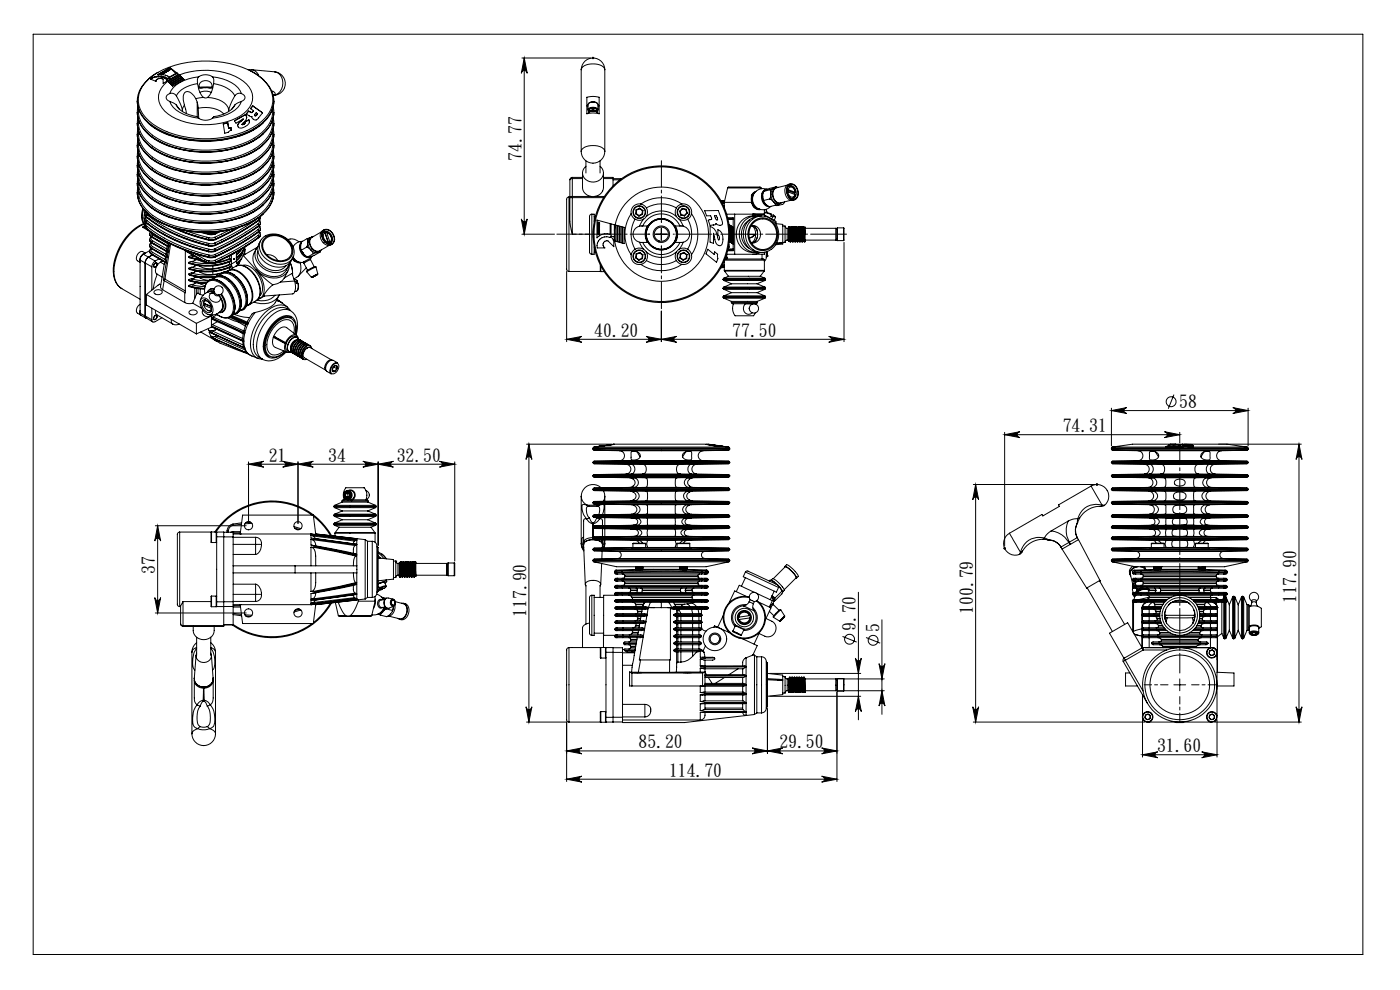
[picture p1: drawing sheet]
<svg xmlns="http://www.w3.org/2000/svg" width="594mm" height="420mm" viewBox="0 0 594 420" stroke-linecap="round" stroke-linejoin="round" font-family="sans-serif">
<defs><g id="words">
<g font-size="7.5">
<text x="221" y="68.2" transform="rotate(-90 221 68.2)">74.77</text>
<text x="252.1" y="142.5">40.20</text>
<text x="310.7" y="142.5">77.50</text>
<text x="500.3" y="172.7">58</text>
<text x="450.9" y="182.9">74.31</text>
<text x="114" y="195.4">21</text>
<text x="139.3" y="195.4">34</text>
<text x="168.4" y="195.4">32.50</text>
<text x="65.4" y="243.4" transform="rotate(-90 65.4 243.4)">37</text>
<text x="549.7" y="256" transform="rotate(-90 549.7 256)">117.90</text>
<text x="222.9" y="261.7" transform="rotate(-90 222.9 261.7)">117.90</text>
<text x="412.5" y="260.4" transform="rotate(-90 412.5 260.4)">100.79</text>
<text x="362.7" y="267.8" transform="rotate(-90 362.7 267.8)">9.70</text>
<text x="372.7" y="268.2" transform="rotate(-90 372.7 268.2)">5</text>
<text x="270.9" y="317.1">85.20</text>
<text x="330.7" y="317.1">29.50</text>
<text x="490.9" y="318.7">31.60</text>
<text x="283.9" y="329.1">114.70</text>
</g>
</g></defs>
<g fill="none" stroke="#000" stroke-width=".42">
<path d="M14.1 14.5h564.1v390.4h-564.1zM63.1 33.5a11.3 11.3 0 0 0 0 18.6 39.7 39.7 0 0 0 28.7 7.2 32.2 32.2 0 0 0 21.3-8.9 11 11 0 0 0-1.1-16.3M63.3 33.4a38.8 38.8 0 0 1 28.4-7.3 31.4 31.4 0 0 1 21 8.8 10.8 10.8 0 0 1-1.5 16.4 39 39 0 0 1-28.4 7.4 32.8 32.8 0 0 1-21-8.8 10.9 10.9 0 0 1 1.5-16.5zM64.5 33.1l-.6 .5 2.3 .9 .2-.7 .5-.3 1.3-.2 1 .3v1.8l1.8-1.3M64.5 33.1h.1M65.4 32.7l-.9 .4M65.4 32.8l-.9 .3M65.4 32.7v.1M66.3 32.4l-.9 .3M66.3 32.6l-.9 .2M66.3 32.4v.2M66.6 30.9l-3.4 2.4"/>
<path d="M66.8 31.7l5.3-3 2.9 2.2-3.2 1.8a6.3 6.3 0 0 0-5-1zM67.3 32.3h1.1M67.3 32.3l-1 .1M67.3 32.6h-1M67.3 32.6l1.1 .1M67.3 32.3v.3M68.3 31.2v.2M68.4 32.3l.9 .1M68.4 32.7l.9 .2M68.4 32.3v.4M68.4 31.3l-.1 .1M68.4 31.4l.1 .1"/>
<path d="M68.4 31.2v.2M68.4 31.2l.1 .1M68.5 31.3l.1 .4M68.6 31.5v.2M68.7 31v.1M68.7 31.1l-.3 .1M68.8 31.2h.1M68.8 31.2l-.3 .1M68.8 31.2l-.2 .3M68.9 31h.1M68.9 30.8l.3 .3M68.9 30.8v.2"/>
<path d="M69.1 31.1l-.5 .4M69.1 31.1l-.5 .6M69.1 31.2l.1 .1M69.1 31.1l-.3-.2-.5 .3M69.2 31.1v.2M69.3 32.4v.5M69.3 32.4l.8 .3M69.3 32.9l.8 .4M69.3 30.5l.2 .2-.6 .1M69.3 30.5l.5 .2M69.3 30.5v.2M69.4 31l-.2 .1"/>
<path d="M69.4 31l-.2 .3M69.4 31.1h.2M69.6 30.4l.5 .2-.2 .1M69.6 30.9l-.3-.1 .1 .2M69.6 30.4v.1M69.6 30.9v.2M69.6 30.4l.3 .3M69.8 30.7l-.2 .2M69.8 30.8l.1 .1M69.8 30.7l-.2 .4M69.9 30.2v.2M69.9 30.2l.2 .2"/>
<path d="M69.9 30.7v.2M70 30.2h-.1M70 30.2h.1M70 30.2l.8-.1-.7 .3M70.1 32.7l.6 .5M70.1 33.3l.6 .6M70.1 30.4l-.2 .5M70.1 32.7v.6M70.3 30.1h.1M70.3 30.1h.2M70.3 30.1l.1 .1M70.4 30.3h.1"/>
<path d="M70.4 30.2l-.3 .2M70.4 30.2v.1M70.4 30.3l-.3 .1M70.5 30.1l-.1 .2M70.5 30.1l.1 .5M70.6 30.6h-.5M70.6 29.8l.3 .3M70.6 29.8v.1M70.7 33.2v.7M70.7 33.2h.3M70.7 33.9l.3 .1M70.9 30.3l-.1-.2-.2 .5"/>
<path d="M70.9 30.1v.2M71 33.2h.3l-.3 .9M71 33.2v.8M71 29.7h.1M71 29.6l.5 .2-.2 .1M71 29.6l.2 .2h-.6M71 29.6v.1M71.2 30l-.3 .1M71.2 30l-.3 .3M71.2 30.1h.1M71.2 34h-.2M71.3 29.4l.5-.2 .3 .2"/>
<path d="M71.3 29.4v.1M71.3 34.6l4.9-2.8 .3 .3-4.9 2.8zM71.3 29.4l.1 .1M71.3 29.9v.2M71.3 29.9l-.3-.1 .2 .2M71.4 29.5v.1M71.5 29.5l-.2 .6M71.5 29.6l-.1 .1M71.5 29.7h.1M71.5 29.9h.1M71.7 29.3l-.3 .2M71.7 29.3l.2 .2"/>
<path d="M71.7 29.3v.1M71.8 29.4l-.3 .1M71.8 29.4l-.2 .5M71.8 35.2l4.9-2.9 .3 .4-4.8 2.8zM71.8 29.4v.1M71.9 29.5l-.4 .2M72 39.7a1.66 1.66 0 0 0-1.5 1.7 1.66 1.66 0 0 0 1.5 1.6M72 39.7a2.28 2.28 0 0 1 2.8 1M72.1 29.4l-.5 .3-.1-.2M72.1 28.7l-5.1 3M72.1 28.7l2.4 2.5M72.1 29.4l-.5 .5"/>
<path d="M72.1 28.7h.1M72.3 33.7h.1M72.4 35.7l4.8-2.8 .4 .3-4.9 2.8zM72.9 36.2l4.9-2.8 .3 .3-4.9 2.9zM74.3 32.5a30.6 30.6 0 0 1 28.9 1.9 8 8 0 0 1 .4 13.6 29.9 29.9 0 0 1-32.3 .4 8 8 0 0 1-.6-13.6l1.6-1.1M74.3 32.5l-2 1.2M75.2 31.1l-3.7 2 .8 .6M75.2 31.1l.8 .5-1.7 .9M75.2 31.1v.7l-3.1 1.8M76.2 31.8v.5M76.7 32.3v.6M77.2 32.9v.5"/>
<path d="M77.8 33.4v.6M83.8 35.5a11.8 11.8 0 0 0-9 5.2M83.8 35.5a8.1 8.1 0 0 0 2.6 5.9M84.3 32.6a5.2 5.2 0 0 1 5.8 0M84.3 32.6a16.2 16.2 0 0 0-11.7 5.8l-.6 1.3M84.3 32.6a3.2 3.2 0 0 0-.5 2.9M84.6 37h5.2M84.8 39.2a5.3 5.3 0 0 1 4.8 0M85.2 34.9a2.83 2.83 0 0 1 2.9-.7 2.83 2.83 0 0 1 1.9 2.4l-.4 .6-.4 .1-4.4-.1-.3-.8zM85.9 37.3l-1.7 .1M88.5 37.3l1.7 .1M90.1 32.6a16.2 16.2 0 0 1 11.7 5.8l.6 1.3"/>
<path d="M90.1 32.6a2.92 2.92 0 0 1 .5 2.9M90.6 35.5a11.8 11.8 0 0 1 9 5.2M90.6 35.5a9.2 9.2 0 0 1-2.6 5.9M102.4 39.7a1.66 1.66 0 0 1 1.6 1.7 1.66 1.66 0 0 1-1.6 1.6M102.4 39.7a2.28 2.28 0 0 0-2.8 1M105.2 29.5l.7 .1M105.9 29.6a3.5 3.5 0 0 1 3.7 2.1h-.5M105.9 29.6l-.1 .3M106.4 30.1l2.3 1.3 3.3 2.5M106.7 29.6l9.8 .9M115.1 38.6a1.65 1.65 0 0 1 1.7 1.1l-.5 .7M116.5 30.5a5 5 0 0 1 4.5 5.2 5 5 0 0 1-4.9 4.7h.2"/>
<path d="M116.5 30.5a5.1 5.1 0 0 1 2.4 8.3l-1.7 1.3-.9 .3M221.4 24.6h29.2M222.4 24.6l1.3 6.5a1.25 1.25 0 0 0-1.3-1.2 1.25 1.25 0 0 0-1.2 1.2zM222.4 24.6v74.8M246.6 29.6a5 5 0 0 1 5-5 5 5 0 0 1 5 5M246.6 29.6a4.4 4.4 0 0 1 5-2.5 4.3 4.3 0 0 1 5 2.5M246.6 29.6v34.6M251.1 24.6h1M251.2 24.3l.8 .7M251.6 24.1v1M252 24.3l-.8 .7M256.6 29.6v34.6"/>
<path d="M58.2 42.8a14.4 14.4 0 0 0 8.5 12.1 45.4 45.4 0 0 0 41 0 14.2 14.2 0 0 0 8.5-12.1M58.2 47.7a14.4 14.4 0 0 0 8.5 11.9 45.4 45.4 0 0 0 41 0 14.3 14.3 0 0 0 8.5-11.9M58.2 52.3a14.4 14.4 0 0 0 8.5 11.9 45.4 45.4 0 0 0 41 0 14.3 14.3 0 0 0 8.5-11.9M58.2 57a14.4 14.4 0 0 0 8.5 11.9 45.4 45.4 0 0 0 41 0 14.3 14.3 0 0 0 8.5-11.9M58.5 45.3a12.3 12.3 0 0 0 6.2 12.9 44 44 0 0 0 35.7 4.4 22.8 22.8 0 0 0 14.8-10.6 10.1 10.1 0 0 0 .8-6.7M58.5 50a12.3 12.3 0 0 0 6.2 12.8 44 44 0 0 0 35.7 4.4 22.8 22.8 0 0 0 14.8-10.6 10.1 10.1 0 0 0 .8-6.6M58.5 54.7a12.3 12.3 0 0 0 6.2 12.8 44 44 0 0 0 35.7 4.4 22.8 22.8 0 0 0 14.8-10.6 10.1 10.1 0 0 0 .8-6.6M58.5 59.3a12.3 12.3 0 0 0 6.2 12.9 44 44 0 0 0 35.7 4.3 22.8 22.8 0 0 0 14.8-10.5 10.1 10.1 0 0 0 .8-6.7M58.8 46.3a13.7 13.7 0 0 0 8.3 12.6 44.3 44.3 0 0 0 40.7-.3 13.5 13.5 0 0 0 7.9-12.3M58.8 50.9a13.7 13.7 0 0 0 8.3 12.7 44.3 44.3 0 0 0 40.7-.3 13.5 13.5 0 0 0 7.9-12.4M58.8 55.6a13.7 13.7 0 0 0 8.3 12.6 44.3 44.3 0 0 0 40.7-.2 13.5 13.5 0 0 0 7.9-12.4M63 52.4a27.6 27.6 0 0 0 9.3 5.2"/>
<path d="M63 57a27.6 27.6 0 0 0 9.3 5.3M72 43a11.2 11.2 0 0 0 8 6.3l4.3 .8M72 43l2.8 1.6M72.7 57.7a47.1 47.1 0 0 0 28.4 .1M74.8 44.6l.6 .9M74.8 44.6l1.4 1.8M74.8 40.7l1.9 3.7 .7 2.2M75.3 45.5a13.7 13.7 0 0 0 8.4 4l.6 .6M77.4 46.6l.1 .6M78.2 44.6l-.8 2M78.2 44.6l.9 3.6M83.1 41.9a4.4 4.4 0 0 0-4.2-3 2.91 2.91 0 0 0-1.1 3.5l.4 2.2"/>
<path d="M83.1 41.9l.6 1.5M83.7 43.4l.4 2.5M83.7 43.4v6.1M84.1 45.9a12 12 0 0 1 10.9 2.4M84.1 45.9l.2 4.3M84.3 50.1a5.2 5.2 0 0 0 5.8 0M86.4 41.4l-3.3 .5M86.4 41.4h1.6M88 41.4a10.2 10.2 0 0 1 8.8 4.2l.2 1M90.7 49.5l-.6 .6M96.6 52.1l-1.9 .5 .7 3.9 1.5-.4 1.2-.9M96.6 52.1l.4 2.4"/>
<path d="M96.6 52.1h.1M97 54.5h.1M97 46.6v.6M97.9 54.1l-.9 .4M97.9 54.1l.2 1.1M97.9 54.1h.1M99.6 44.6a11.3 11.3 0 0 1-8.9 4.9M99.6 44.6l-1.3 1.7M99.6 40.7l-1.9 3.8-.7 2.1M101.6 51.9l-.7 1.4M101.6 51.9h.1M102.3 51.4l-.7 .5"/>
<path d="M102.3 51.4h.1M102.4 43a11.2 11.2 0 0 1-7.9 6.3l-4.4 .8M102.4 43l-2.8 1.6M102.7 52.8h.1M103.2 50.5l-.9 .9M103.2 50.5h.1M103.5 52.7l-.8 .1M103.5 52.7h.1M103.9 51.8v.5l-.4 .4M104 52.1l-.5 .6M104 52.1h.1M104.2 48.6a2.45 2.45 0 0 1-1 3.5l-.5 .7"/>
<path d="M104.2 48.6l.4 1.3M104.2 48.6l-4.8 2.7 .7 1 3.1-1.8M104.2 48.6l-4.8 2.7M104.2 48.6h.1M105.4 47.1l.7 .3M105.4 47.1l-1 1.4 1.7 .9h.7M105.4 47.1l.7 .4M105.6 50.8a1.91 1.91 0 0 1-1.4 2.8l-1.6 .7-1.1-.1-.7-.8 .8-1.5M105.6 50.9l.2 .8M105.6 50.8l-1.7 1M105.6 50.9l-1.7 .9M105.6 50.8v.1"/>
<path d="M106.1 47.4l.4 .2M106.1 47.5l.4 .2M106.1 47.4v.1M106.5 47.6v.1M106.8 49.4v.2M107.1 47.5l-.6 .1M107.1 47.6l-.6 .1M107.1 47.5v.1M107.2 44.9l4.2 3-1.7 2.1a1.51 1.51 0 0 1-1.7 .9 1.51 1.51 0 0 1-1.2-1.5M107.2 44.9l-.9 1.2 1.3 .9M107.2 44.9v.1M107.6 47l-.5 .5"/>
<path d="M107.6 47l-.5 .6M108.1 48.8l.1 .3M108.1 48.8h.1M108.2 49.1h.1M108.9 48.8l-.7 .3M108.9 48.8h.1M109.3 48.2l-.6-.4-.6 .9 .1 .4M109.3 48.2l-.4 .6M109.3 48.2v.1M111.7 52.2l-5.1 3.5-5.2 2.1M111.7 56.8l-5.1 3.6-5.2 2.1M115.9 40.4h.4"/>
<path d="M249 41.3a9.8 9.8 0 0 1 5.2 0v7a9.8 9.8 0 0 0-5.2 0zM249 44.9h.5M249.5 46.6v-2.2a2.65 2.65 0 0 1 4.2 0v2.2M249.9 43.8a2.67 2.67 0 0 1 3.4 0M250 47.3l-.1-.1a.68 .68 0 0 1-.4-.6 .68 .68 0 0 1 .4-.7 2.78 2.78 0 0 1 3.8 .7l-.5 .7M250.2 47.4l-.5-.6a2.28 2.28 0 0 1 3.8 0l-.5 .6M250.4 47.2h.1M250.4 47.2a1.55 1.55 0 0 1 2.5 0M250.4 47.2l-.5-.3a1.97 1.97 0 0 1 3.4 0l-.4 .3M250.6 47.2h2M251.6 47.1l1.3 .3 .8 .8M251.6 47.1l-1.2 .3-.9 .8"/>
<path d="M251.6 47.1l1.7 .5M251.6 47.1l-1.7 .5M252.8 47.2h.1M253.7 44.9h.5M58.2 61.6a14.4 14.4 0 0 0 8.5 11.9 45.4 45.4 0 0 0 41 0 14.3 14.3 0 0 0 8.5-11.9M58.2 66.3a14.4 14.4 0 0 0 8.5 11.9 45.4 45.4 0 0 0 41 0 15.1 15.1 0 0 0 8.5-11.9M58.2 70.1a14.3 14.3 0 0 0 8.5 11.9 45.1 45.1 0 0 0 41 0 14.2 14.2 0 0 0 8.5-11.9M58.2 74a14.3 14.3 0 0 0 8.5 11.8 45.4 45.4 0 0 0 41 0 14.2 14.2 0 0 0 8.5-11.8M58.2 77.9a14.3 14.3 0 0 0 8.5 11.8 45.1 45.1 0 0 0 41 0 15 15 0 0 0 8.5-11.8M58.2 66.3h.1M58.2 77.8v.1M58.4 68.2a12.3 12.3 0 0 0 6.3 12.5 44.4 44.4 0 0 0 35.7 4.3 22.8 22.8 0 0 0 14.8-10.5 10 10 0 0 0 .8-6.3"/>
<path d="M58.4 72.1a12.3 12.3 0 0 0 6.3 12.4 44.4 44.4 0 0 0 35.7 4.4 22.8 22.8 0 0 0 14.8-10.6 10 10 0 0 0 .8-6.2M58.4 75.9a12.3 12.3 0 0 0 6.3 12.4 44 44 0 0 0 35.7 4.4 22.8 22.8 0 0 0 14.8-10.6 10 10 0 0 0 .8-6.2M58.4 79.7a12.3 12.3 0 0 0 6.3 12.5 44.4 44.4 0 0 0 35.7 4.3 22.8 22.8 0 0 0 14.8-10.5 10 10 0 0 0 .8-6.3M58.5 64a12.3 12.3 0 0 0 6.2 12.8 44 44 0 0 0 35.7 4.4 22.8 22.8 0 0 0 14.8-10.6 10.1 10.1 0 0 0 .8-6.6M58.7 69.4a14 14 0 0 0 8.4 11.9 44.5 44.5 0 0 0 40.7-.2 13.7 13.7 0 0 0 7.9-11.7M58.7 73.3a14.1 14.1 0 0 0 8.4 11.9 44.5 44.5 0 0 0 40.7-.2 13.8 13.8 0 0 0 7.9-11.7M58.7 77.1a14.1 14.1 0 0 0 8.4 11.9 44.3 44.3 0 0 0 40.7-.2 13.7 13.7 0 0 0 7.9-11.7M58.8 60.2a12.4 12.4 0 0 0 6.3 11.4 43.7 43.7 0 0 0 40.1 2.4 18 18 0 0 0 10.2-10.2l.3-3.6M58.8 64.9a12.4 12.4 0 0 0 6.3 11.3 43.7 43.7 0 0 0 40.1 2.5 18 18 0 0 0 10.2-10.2l.3-3.6M63 71a27.6 27.6 0 0 0 9.3 5.3M63 75.7a27.6 27.6 0 0 0 9.3 5.2M63 79.5a27.6 27.6 0 0 0 9.3 5.2"/>
<path d="M63.2 61.9a29 29 0 0 0 10.9 5.6M63.2 66.5a29 29 0 0 0 10.9 5.7M72.7 62.3a47.1 47.1 0 0 0 28.4 .2M72.7 76.3a46.7 46.7 0 0 0 28.4 .2M102.8 66.6a46.3 46.3 0 0 1-28.4 .9M102.8 71.2a47 47 0 0 1-28.4 1M111.3 61.8a25.3 25.3 0 0 1-8.1 4.7M111.3 66.4a25.3 25.3 0 0 1-8.1 4.8M111.7 70.8l-4.1 2.9-6.2 2.8M111.7 75.4l-4.1 3-6.2 2.7M111.7 79.3l-4.1 3-6.2 2.6M116.2 66.3h.1"/>
<path d="M116.2 77.8v.1M241.8 76.3v17.5l1 5.6M242.8 75.3l-.5 .1-.5 .9M242.8 75.8l-1 .5M242.8 75.3v.5M242.8 75.3h4.4M242.8 75.8v7.5M242.8 75.8h4.4M246.6 64.2a5 5 0 0 0 5 5 5 5 0 0 0 5-5M246.6 64.2a4.4 4.4 0 0 1 5-2.4 4.3 4.3 0 0 1 5 2.4M247.2 73.4v6.1a4.5 4.5 0 0 0 4.4 3.9 4.5 4.5 0 0 0 4.4-3.9v-6.1M248.6 70.5a3.9 3.9 0 0 0-1 4.7 3.9 3.9 0 0 0 4.4 2 3.8 3.8 0 0 0 3.7-2.4 3.8 3.8 0 0 0-1.1-4.3"/>
<path d="M248.6 68.2v5.2M254.6 68.2v5.2M256 75.3h4.1v.5M256 75.8h4.1M260.1 75.8v3.1M260.1 75.8h3.6M260.1 76.3h2.9M308.7 79.7l.4-.3h13.4l.4 .3M308.7 79.7h14.2M308.7 79.7l-1.4 6.1M322.9 79.7l.1 .4M328.4 79.8a2.88 2.88 0 0 0-1.3 2.6"/>
<path d="M328.4 79.8l-1.7 .7M329.3 79.3l-2.7 .6-2.6 1.3M329.3 79.3l-.9 .5M329.3 79.3l.4 .2M329.4 79.5l-1 .3M330.3 79.5a2.4 2.4 0 0 0-2.5 3.2 2.98 2.98 0 0 0 4 3.2M333.9 78.6l-4.4 1.1a3.5 3.5 0 0 0-1.5 3.7 3.5 3.5 0 0 0 3.1 2.7l4.4-1.1M334.4 78.9a2.08 2.08 0 0 1 2.1-.7 2.08 2.08 0 0 1 1.5 1.6 3.1 3.1 0 0 1-1.2 4.8 3.8 3.8 0 0 1-2.4-5.7zM334.5 78.5a2.63 2.63 0 0 1 4 2.2 2.58 2.58 0 0 1-.1 3 2.58 2.58 0 0 1-2.8 .9 4.4 4.4 0 0 1-1.1-6.1zM334.9 79h-.2a2.21 2.21 0 0 1 2.4 1.6M335.4 78a2.93 2.93 0 0 0-2.2 4.3 2.87 2.87 0 0 0 3.8 2.5M58.2 81.6a14.4 14.4 0 0 0 8.5 12 45.4 45.4 0 0 0 41 0 14.3 14.3 0 0 0 8.5-12"/>
<path d="M58.7 80.9a14 14 0 0 0 8.4 11.9 44.4 44.4 0 0 0 40.6-.2 13.8 13.8 0 0 0 8-11.7M60.5 96.4l2.8 1.7M60.6 88.4a7 7 0 0 0 .8 7M60.9 88.8l-.1 .4a6.1 6.1 0 0 0 .8 6.4M61 94.9a22.7 22.7 0 0 0-12.7 22.5 7 7 0 0 0 3.4 5M61.2 95a23.6 23.6 0 0 0-12.8 22 7.4 7.4 0 0 0 3.2 5.4l7.8 4.5M61.4 93.3l.6 1.3M61.4 95.6l-.9 .8M61.4 93.3l.5 .9M61.4 93.3l.5 1M61.4 95.6l.5 1.1M61.5 95.8l-1 .6"/>
<path d="M61.5 89.5v.1a7.9 7.9 0 0 0 .1 5.4M61.7 91.9v.2M61.9 89.7l-.5 1.4 .5 .8M61.9 91.8l-.5-1 .6 1.3M61.9 96.7l-.5-1 .6 1.3M61.9 91.8a66.6 66.6 0 0 0 26.6 12.3M61.9 91.9a67.2 67.2 0 0 0 26.6 12.2M61.9 94.2a67.9 67.9 0 0 0 26.6 12.3M61.9 94.3a66.6 66.6 0 0 0 26.6 12.3M61.9 96.7a66.6 66.6 0 0 0 26.6 12.3M61.9 91.9l.1 .2M61.9 94.3l.1 .3"/>
<path d="M61.9 96.7l.1 .3M61.9 91.8v.1M61.9 94.2v.1M61.9 96.7h.1M62 90l.4 1.1M62 92.1a64.2 64.2 0 0 0 26.5 12.3M62 94.6a65.4 65.4 0 0 0 26.5 12.2M62 97a65.4 65.4 0 0 0 26.5 12.3M62.1 92.2l-.2 .8 .5 .6M62.1 94.7l-.2 .7 .5 .6M62.2 91.9l-.8 1.3M62.2 94.3l-.8 1.3"/>
<path d="M62.4 91.1a65.7 65.7 0 0 0 26.3 12.2M62.4 91.1l-.5 .7M62.4 93.6a65 65 0 0 0 26.3 12.1M62.4 93.6l-.5 .6M62.4 96a65.7 65.7 0 0 0 26.3 12.2M62.4 96l-.5 .7M63 83.3a27.6 27.6 0 0 0 9.3 5.3M63 87.2a28.3 28.3 0 0 0 9.4 5.2M63 91l1.8 1.5M63.5 99.2l.1 .6 .9 .9M63.5 99.1l.8 1.3M63.5 99.1l.2 .8 .6 .6"/>
<path d="M63.8 98.3l-.3 .8M64 98.6l.7 1.1M64.7 99.7l-.4 .7M64.7 99.7l6.6 3.8M65.1 92.6a44 44 0 0 0 40.1 2.4l2.3-1.2M71.8 95.9a76.1 76.1 0 0 0 16.7 6M72.7 80.9a47.4 47.4 0 0 0 28.4 .2M72.7 84.8a47.4 47.4 0 0 0 28.4 .2M72.7 88.6a47.1 47.1 0 0 0 28.4 .2M72.7 92.4a47.2 47.2 0 0 0 28.5 .2M73.9 96.7a78.8 78.8 0 0 0 14.6 5M74.4 96.9a76.1 76.1 0 0 0 14.1 4.7"/>
<path d="M79.1 97.9l9.6 3M85 98.5l3.5 1M86.1 98.6l2.4 .7M87.4 98.6l1.1 .3M88.5 99.3v.2M88.5 98.9v.4M88.5 98.6v.3M91.4 99.3l-1.5 .3-1.4-.1M91.4 98.4l.1 .2M91.5 98.6l-1.9 .4-1.1-.1M91.5 99l-1.5 .4-1.5-.1M91.5 99l-.1 .3"/>
<path d="M91.5 98.6v.4M91.9 98.4l-.4 .2M93 98.3l-1.5 .7M93.7 98.2l-2.3 1.1M97.5 97.6l-6.4 3.1M100.6 96.7l-9.1 4.7M100.9 96.6l-9.4 4.8M101.8 96.3l-10.4 5.4M108.1 93.5l-7.3 4.6-9.7 5M109.5 95a104.1 104.1 0 0 1-18.4 10.6M109.5 92.6l.4 .6M109.5 97.4a104.1 104.1 0 0 1-18.4 10.6"/>
<path d="M109.5 95l.4 .6M109.5 97.4l.4 .7M109.5 99.9a104.1 104.1 0 0 1-18.4 10.6M109.5 99.9l.4 .6M109.8 93.5l-.7 .5a110.9 110.9 0 0 1-17.7 10.2M109.8 96l-.7 .5a107.7 107.7 0 0 1-17.7 10.1M109.8 98.4l-.7 .5a110.9 110.9 0 0 1-17.7 10.2M109.8 93.6l.2 .7-.5 .7M109.8 96l.2 .7-.5 .7M109.8 98.5l.2 .7-.5 .7M109.8 93.6l.4 .1M109.8 96l.4 .1"/>
<path d="M109.8 98.5l.4 .1M109.9 93.2a107.9 107.9 0 0 1-18.4 10.6M109.9 93.3a105 105 0 0 1-18.4 10.6M109.9 95.6a105 105 0 0 1-18.4 10.7M109.9 95.7a107.9 107.9 0 0 1-18.4 10.6M109.9 98.1a107.9 107.9 0 0 1-18.4 10.6M109.9 98.2a102 102 0 0 1-18.4 10.6M109.9 93.3l-.1 .2M109.9 95.7l-.1 .3M109.9 98.2l-.1 .2M109.9 98.1l.3 .5M109.9 93.2v.1"/>
<path d="M109.9 95.6v.1M109.9 98.1v.1M110 93.3l.2 .4M110 95.8l.2 .3M110.2 93.7l.3 .9M110.2 96.1l.3 .9M110.2 98.6l.3 1.1-.6 .8M110.5 92.2l-.7 1.3M110.5 94.7l-.7 1.3M110.5 97.1l-.7 1.3M110.5 99.6l-.7 1.2M110.5 92.1l-.6 1.2z"/>
<path d="M110.5 94.6l-.6 1M110.5 94.6l-.6 1.1M110.5 97l-.6 1.1M110.5 97l-.6 1.2M110.5 99.5l-.6 1.1M110.5 94.6h.1M110.5 99.5h.1M111.7 83.1l-4.1 3-6.2 2.7M111.7 87l-4.1 2.9-6.1 2.7M111.7 90.8l-4.1 3M136.2 98.4l-3.8 2.3a3.5 3.5 0 0 0-.4 4 3.5 3.5 0 0 0 3.6 1.7l4-2.2M137 98.2a2.58 2.58 0 0 1 4.2 1.2 2.57 2.57 0 0 1-1 4.2 3.9 3.9 0 0 1-3.2-5.4z"/>
<path d="M137.1 98.7l.3-.2 .5 .3M137.3 97.6a3.7 3.7 0 0 1 3.7 1 3.7 3.7 0 0 1 .8 3.9 2.25 2.25 0 0 1-2 1.3 2.25 2.25 0 0 1-2-1.2 3.6 3.6 0 0 1-.5-5zM137.3 98.5l-.2 .1M137.5 97.5a3.2 3.2 0 0 0-.4 5.5 2.6 2.6 0 0 0 3.9 .6M137.5 98.5h.3M137.8 98.5l1.7 4.8M137.9 98.8a2.43 2.43 0 0 0 1.3 3.9M137.9 98.8l1.3 3.9M138.1 98.4l1.5 .6 .5 .7M138.1 98.4l-.3 .1M138.1 98.4l.5 .3M138.6 98.7a2.4 2.4 0 0 1 1.3 3.9"/>
<path d="M138.6 98.7l1.3 3.9M221.2 92.9a1.25 1.25 0 0 0 1.2 1.2 1.25 1.25 0 0 0 1.3-1.2l-1.3 6.5zM221.4 99.4h13.9M241.4 83.6l-.6 .1a1.91 1.91 0 0 0-.4 2.1v28.6l.3 .5 .7 .3M241.4 83.6v31.6M241.4 83.6h.4M242.8 83.3v.5M242.8 83.3l-1 .5h1M242.8 99.4h7.3M242.8 83.8v15.6M242.8 83.8h13.3M242.8 83.3h8"/>
<path d="M251.1 90.9l-.7 .2-.3 .6v15.4l.3 .5 .7 .3M251.1 90.9h1v3.1M251.1 90.9v17M252.1 91.8h.5M252.4 83.3h4M253.3 93.4l5.6 1.5v4.5a5.1 5.1 0 0 0-5.6 1.5zM253.7 97.5l.7 .2v.4l-.4 .1 .4 .4-.7-.3v-.3l.4-.1zM253.7 97.1l.7 .2v.3l-.7-.3zM253.7 95.1l.7 .2v.3l-.4 .1 .4 .4-.7-.2v-.3l.4-.1zM253.7 94.2l.7 .3v.7l-.3-.6v.4l-.2-.4-.2 .4zM253.7 96.8h.1M253.8 96.1a.52 .52 0 0 1 .6 .4 .52 .52 0 0 1-.3 .6l-.1-.7 .1 .7-.4-.1z"/>
<path d="M253.9 98.9h.1M254 98.9l-.1 .4M254.1 98.9l.1 .1M254.1 98.9l-.1 .4M254.1 94.6l.1 .1M254.2 99l.2 .5v-.8l-.7-.2 .2 .8M259.3 95l1.4 .4v5.2l-1.4-.4zM260.7 97.7a20 20 0 0 1 30.5-15.3 20 20 0 0 1-.4 34.2 20 20 0 0 1-30.2-16.1M261.1 95.5l.6 .1v6.9l-.6-.2zM262.1 95.7l.6 .2v6.9l-.6-.2zM263.1 96l.7 .2v6.9l-.7-.2zM264.2 96.3l.6 .2v6.8l-.6-.1z"/>
<path d="M267.8 90.6a15.5 15.5 0 0 0 0 17.5M267.8 90.6l.7 1.6 .9 .8M269.4 93a13.1 13.1 0 0 0 0 12.7M269.4 93a3.5 3.5 0 0 0 3.7 0M269.7 90.7l1.4 1M269.9 89.1l-.2 1.6M269.9 89.1l.2 .1M269.9 90.6l-.2 .1M269.9 90.6l1.2 .8M270.1 89.2l-.2 1.4M271.1 91.4v.3M271.4 95.9a3.5 3.5 0 0 0-2.8 3.5 3.5 3.5 0 0 0 2.8 3.4"/>
<path d="M271.4 88.6l-1.3 .6M271.4 88.6l1.2 .8M271.4 88.3l-1.5 .8M271.4 88.3l1.4 1M271.4 88.3v.3M271.9 86.6l1.5 .6 .8 1M271.9 86.6a15.5 15.5 0 0 1 17.4 0M271.9 86.6a3.5 3.5 0 0 0-4.1 4M272.4 90.8l.2 .2M272.4 90.8l-1.3 .6M272.6 89.4l-.2 1.4M272.6 91l-1.5 .7"/>
<path d="M272.7 95.9a8.6 8.6 0 0 1 7.9-5.2 8.6 8.6 0 0 1 7.9 5.2M272.7 95.9h-1.3M272.7 95.9h2a6.9 6.9 0 0 0 0 7h-2M272.8 89.3l-.2 1.7M272.8 89.3l-.2 .1M273.1 93l-1.7 2.9M274.2 91.8a9.8 9.8 0 0 1 12.8 0M274.2 91.8l-1.1 1.2M274.2 88.2a12.8 12.8 0 0 1 12.8 0M274.2 88.2l.5 2.1-.5 1.5M278.1 99.4h5M280.6 96.9v5"/>
<path d="M287 88.2a3.5 3.5 0 0 0 0 3.6M287 91.8l1.1 1.2M288.1 93l1.8 2.9M288.1 93l1.6 .5 2.1-.5M288.4 89.6l.4 1.6M288.4 89.6l.2 .1M288.5 95.9h1.4M288.5 95.9h-1.9a6.9 6.9 0 0 1 0 7h1.9M288.6 89.7l.4 1.3M288.8 91.2l1.6 .4M289 91l-.2 .2M289 91l1.4 .4"/>
<path d="M289.3 86.6l-1.5 .7-.8 .9M289.3 86.6a3.5 3.5 0 0 1 4.1 4M289.5 88.4l1.6 .4M289.5 88.4l-1.1 1.2M289.5 88.4l.1 .2M289.6 88.6l1.4 .4M289.6 88.6l-1 1.1M289.9 95.9a3.5 3.5 0 0 1 2.7 3.5 3.5 3.5 0 0 1-2.7 3.4M290.4 91.4v.2M291 89l.4 1.3M291.1 88.8l.5 1.6M291.1 88.8l-.1 .2"/>
<path d="M291.4 90.3l.2 .1M291.4 90.3l-1 1.1M291.6 90.4l-1.2 1.2M291.8 93a12.9 12.9 0 0 1 0 12.7M293.4 90.6a15.5 15.5 0 0 1 0 17.5M293.4 90.6a3.2 3.2 0 0 1-1.6 2.4M299 89.4l5.8-.1 1.7 4.7v.9l-.3 .5a1.93 1.93 0 0 1-2.4-.6l-.3 .5-2.2 .5-.8-2.3 1.4-.4v-.6l-.4-1-1.7 .1zM301.3 96a5.1 5.1 0 0 1 3.2 4.6l.5 1.2a1.27 1.27 0 0 0-.4-2v-2.4a4.6 4.6 0 0 1 1.1 6.8 3 3 0 0 1-2.6-3.6l-.3-1.6-.1 4.2-1.4-.5zM303.1 91.5h.9l.4 1.7a.66 .66 0 0 1-.7 0 .66 .66 0 0 1-.2-.7zM304.6 99.8h.1M305.8 85.1l1.6 .2-1.5-.2M306 85.3l.1 .2"/>
<path d="M306.1 85.5h.1M306.1 85.7l1.2 .1M306.5 86.2l.8 .1M307 87.4h.3M307 87.5h.3M307.1 87.6h.2M307.3 85.8h11.5M307.3 85.8v2.3M308.3 90.9h11.1M308.8 92.4h2.3v14h-2.3M308.9 92.7h2.2M308.9 93.1h2.2"/>
<path d="M309.3 95.3h.1M309.4 95.3v.4M309.7 95.6v7M309.7 95.6l-.3-.2 .4 .2M309.7 95.6h.1M309.8 95.6v7.1l.3 .2M310.1 95.9h.2M310.1 95.9l-.3-.2 .5 .2M310.1 95.9v7M310.3 95.9v7.1l.3 .2M310.4 96l.6 .5M310.7 96.3l.4 .1"/>
<path d="M311 96.5v7M311 96.5h.1M311.7 90.9v17M317.7 99.5h2.3M318 93.3a7.1 7.1 0 0 0 0 12.1M318.8 95.8a4.5 4.5 0 0 1 1.3 6l-.5 .7-.8 .5M318.8 85.8l.3 .7a3.1 3.1 0 0 0 3.6 2.3l-.3 .2M318.8 85v.8M319.4 90.9h4.9zM319.4 90.9l3.2 .7M319.5 82.1a4.4 4.4 0 0 0 2.5 6.7l.3-.1M319.6 94a6.4 6.4 0 0 1 7.5-.5 6.4 6.4 0 0 1 2.7 7.1 6.3 6.3 0 0 1-6.8 5.7 6.3 6.3 0 0 1-5.7-6.9 7.4 7.4 0 0 1 2.3-5.4z"/>
<path d="M319.8 94.5a6 6 0 0 1 7.2-.5 6 6 0 0 1 2.4 6.8 5.9 5.9 0 0 1-6.4 5 5.9 5.9 0 0 1-5.3-6.2 6.9 6.9 0 0 1 2.1-5.1zM320 99.5a2.66 2.66 0 0 1-2.1 1.4M320 99.5h.1M320.1 99.7l-.8 .9-1.4 .3M320.1 99.5v.2M320.1 99.5h.4M320.1 99.7h.5M320.3 81.6a4.3 4.3 0 0 0 1.8 7.1M320.7 91.6a7.8 7.8 0 0 0-8.3 7.8 7.8 7.8 0 0 0 8.3 7.7M320.8 81.2a2.43 2.43 0 0 0-2 2.6M321.5 91.7a7.8 7.8 0 0 0-7.6 5.3 7.8 7.8 0 0 0 2.9 8.9 6.5 6.5 0 0 0 4.7 1.2M323.3 91.6a7.8 7.8 0 0 0-8 7.8 7.8 7.8 0 0 0 8 7.7"/>
<path d="M323.6 83.2l.3 1.9M323.6 83.2l.5 2.2M323.9 85.1l.9 1.4 1.6 1.2 2.7-.7M324 81.2l-.4 2M324.3 90.5l1-.1 2 .7M324.3 89v2.7M324.3 91.2l3.2 1.7M324.4 90.3h1.6l1.3 .5v.3M325 88.8l.1 1.3M325.1 89.9h.2M325.3 89.9l.3 .3M325.3 89.9v.3"/>
<path d="M325.8 80.2a2.9 2.9 0 0 0-2.3 4.2l1.1 2.2 1.5 1M326.6 84.4l1.7 1.2M326.6 84.4l-2.7 .7M326.7 80.5l.4 1.9M326.7 80.5l-2.7 .7M327.1 87.5a4.5 4.5 0 0 1-7.7-1.9 4.5 4.5 0 0 1 5.9-5.3 3.6 3.6 0 0 0-1.5 5.8 3 3 0 0 0 2.4 1.6M327.1 82.4l.3 1.7 .9 1.5M327.1 82.4l-.5 2M327.3 91.2h.8M327.3 91.1l-.2 .6 .8 .5 .3-.7M327.5 92.9l1.7 1.2-.2 .7 3.1 .4v7.7M327.5 92.9l-.1 .2"/>
<path d="M328.1 91.2l.9 1M328.1 91.2l.1 .3M328.2 91.5l.8 .8-.5 1.1M328.3 85.6a2.43 2.43 0 0 0 2.8 .7M328.3 85.6l.8 1.4M330.6 86.4l-1.5 .6M330.9 86.3l-.1 .3a1.28 1.28 0 0 1-1.7 .5M332.1 95.9h1v7h-1M332.9 85.6l-.7 1.1-2.3 .5M333.1 96l.3 .6 .6 .3M333.8 81.2a1.9 1.9 0 0 1 1.5-2.4 1.9 1.9 0 0 1 2.2 1.7 2.31 2.31 0 0 1 .3 2.4 2.31 2.31 0 0 1-2.1 1.3l-1.5-1.5M333.9 80.7l3.2 1.2"/>
<path d="M333.9 81.4h.4M333.9 80.4l.5 .1M334 96.9v5M334 96.9h.6M334.3 81.4a1.73 1.73 0 0 0 .8 1.8 1.73 1.73 0 0 0 2-.1l.2-.6M334.3 81.4l3 1.1M334.4 80.5a1.46 1.46 0 0 1 1.6-1.2 1.46 1.46 0 0 1 1.3 1.6l.1 .7M334.4 80.5l3 1.1M334.6 99.5l.2 2.3M334.7 96.2l.5 6.3M335 96.1l.4 .8 .3-.8h.3M335 96.1l-.4 .2v6.1l.3-.5"/>
<path d="M335 96.1l.5 6.5M335.4 96.9l.4 4.9M335.7 96.2l.5 6.3M336 96.1l.5 6.5h-.3M336 96.1l.3 .8 .4-.8h.3M336.2 84.2h-.2M336.4 96.9l.4 4.9M336.7 96.2l.5 6.3M337 96.2l.5 6.4M337 96.1h.1M337.1 81.9v.5M337.3 82.5l.1 .2a1.66 1.66 0 0 1-1.4 1.5"/>
<path d="M337.4 96.9l.4 4.9M337.4 81.6l-.3 .3M337.7 96.2l.5 6.3M338 96.1l.3 .8 .4-.8h.3M338 96.1h-.3l-.3 .8-.4-.8M338 96.1l.5 6.5M338.4 96.9l.4 4.9M338.7 96.2l.5 6.3M339 96.2l.5 6.4h-.3M339 96.1h.1M339.4 96.9l.4 4.9M339.7 96.2l.5 6.3"/>
<path d="M340 96.1l.4 .8 .3-.8h.3M340 96.1h-.3l-.4 .8-.3-.8M340 96.1l.5 6.5M340.4 96.9l.4 4.9M340.7 96.2l.5 6.4-.4-.8M341 96.1l.3 .8 .3-.6-.1 6.3M341 96.1l.5 6.5M341.4 96.9l.2 2.6M341.6 96.9h13M354.6 96.9v5M354.6 96.9l.5 .4M355.3 96.7v5.4"/>
<path d="M355.3 96.7h2.6M357.9 96.7v5.4M59.4 111.2a2.93 2.93 0 0 1 2.2-3.8l-1.1-.7a2.57 2.57 0 0 0-2.2 3.9l1.1 .7M59.4 110.3l2.2 1.2M59.4 110.3v22.6M60.9 107.9a2.97 2.97 0 0 0-1.5 2.4M60.9 107.9l2.1 1.2M61.6 111.5v22.6M61.6 111.6l2.8 1.6M61.6 111.6v22.4M63 109.1a3.2 3.2 0 0 0-1.4 2.4M63 109.1a3.2 3.2 0 0 0-1.4 2.5"/>
<path d="M63 109.1l2.8 1.7M63.5 101.7l1 1.5M63.5 104.1l.1 .6 .9 .9M63.5 106.6l1 1.5M63.5 101.6l.8 1.2M63.5 101.6l.2 .8 .6 .5M63.5 104.1l.8 1.2M63.5 104.1l.2 .7 .6 .6M63.5 106.6l.8 1.1M63.5 106.6l.8 1.2M63.5 106.3l-2.6 1.6M64.1 100.4l-.6 1.2"/>
<path d="M64.1 102.9l-.6 1.2M64.1 105.3l-.6 1.2M64.2 100.6l-.1 .9 .6 .6M64.2 103l-.1 .9 .6 .7M64.2 105.5l-.1 .9 .6 .7M64.3 100.5l.2 .2M64.3 102.9l.2 .3M64.3 105.4l.2 .2M64.3 107.8l.2 .3M64.3 100.4v.1M64.3 102.8v.1M64.3 105.3v.1"/>
<path d="M64.3 107.7v.1M64.3 100.4l7.3 4.2M64.3 100.5l7.3 4.2M64.3 102.8l6.9 4M64.3 102.9l6.9 4M64.3 105.3l6.6 3.8M64.3 107.7l6.2 3.6M64.3 107.8l6.2 3.6M64.4 113.2v9.9M64.5 100.7l7.1 4.1M64.5 103.2l6.7 3.9M64.5 105.6l6.2 3.6"/>
<path d="M64.5 108.1l6 3.4M64.6 108.2l-1.6 .9M64.7 102.1l-.4 .7M64.7 104.6l-.4 .7M64.7 107.1l-.4 .6M64.7 102.1l6.2 3.6M64.7 104.6l5.8 3.3M64.7 107.1l5.4 3.1M65.6 111.8l.6-.4a1.03 1.03 0 0 1 .3 1.4 1.03 1.03 0 0 1-1.3 .4zM65.8 111.7l.3-.2a.94 .94 0 0 1 .4 1.2 .94 .94 0 0 1-1.2 .5l-.1-.6zM65.8 110.8a3.2 3.2 0 0 0-1.4 2.4M65.9 113.3h.1"/>
<path d="M66.6 112h.1M66.7 116.3l-1.3 4-.4 2.3M67.5 109.8l-1.7 1M68.1 111.2a3.5 3.5 0 0 0-1.5 5.1l2.2 1.3M68.1 111.2l1.6 1M69 110.7l-.9 .5M69.3 118.8l.3 .2M69.6 119l8.8 5.1M69.6 119l-.6 3.9M69.8 111.2l-1.7 10.3 .1 .6 .8 .8M70 118.4l8.6 5M70 118.4l-.7 .4"/>
<path d="M70.1 110.2l.5 .9M70.2 109l-.1 1.2M70.5 111.4v.1M70.5 107.9l.4 .9M70.5 111.3v.1M70.5 111.5l-1.2 7.3M70.6 111.1l-.1 .2M70.6 106.7l-.1 1.2M70.7 109.2l.2 .1M70.9 109.1v.2M70.9 105.7l.4 .9M70.9 109.3l-.3 1.8"/>
<path d="M70.9 108.8v.3M71 104.5l-.1 1.2M71.2 106.9v.2M71.2 103l.1 .5M71.2 106.8v.1M71.2 107.1l-.3 1.7M71.3 103.5l.4 .8M71.3 106.6l-.1 .2M71.6 104.7v.1M71.6 104.6v.1M71.6 104.8l-.3 1.8M71.7 104.3l-.1 .3"/>
<path d="M71.9 103.3l-.2 1M72.4 103.6l-2.4 14.8M78.6 106.3l.6 .4M78.6 106.3l8.1 4.6M78.6 106.3v17.9l-.2-.1M79 106.4l7.7 4.4M79.2 106.8l7.6 4.4M80 109.1l1 .5 4.4 .8M80 116.4l.1 .1a22.2 22.2 0 0 0 11.4 1.1M80 118.8l.1 .1a12.4 12.4 0 0 0 7.3 1.4M80 109l4.8 1M80 109.1l4.9 1"/>
<path d="M80 116.3a26.2 26.2 0 0 0 11.3 1M80 116.4a26.4 26.4 0 0 0 11.4 1M80 118.8l4.5 1 3.2 .2M80 118.8l4.5 1 3.1 .2M80 109v.1M80 111.4v.1M80 113.9v.1M80 116.3v.1M80 118.8h.1M81.2 108.5l-1.2 .5M81.2 111l-1.2 .4M81.2 111l4.1 .7 3.6 .1"/>
<path d="M81.2 113.4l-1.2 .5M81.2 115.8l-1.2 .5M81.2 118.3l-1.2 .5M81.2 115.8a25.5 25.5 0 0 0 12.9 .2M81.2 118.3l4.1 .8 3.2 .1M81.2 108.5l1.7 .4M81.9 108.4l-.7 .1M82.6 110.5l-1.4 .5M82.6 110.5l.6-.3 1.7 .4M82.6 112.9l-1.4 .5M82.6 112.9l.6-.3 1.7 .4M82.6 115.4l-1.4 .4"/>
<path d="M82.6 117.8l-1.4 .5M82.6 115.4l.8-.3 1.5 .4M82.6 117.8l.6-.3 1.7 .5M82.6 109.9v.6M82.6 112.4v.5M82.6 114.8v.6M82.6 117.3v.5M82.6 119.8v.5M82.8 107.7l4.3 2.5M84.9 110.6l2.8 .9M84.9 113a8.7 8.7 0 0 0 5.4 1M84.9 115.5a9.4 9.4 0 0 0 5.4 1"/>
<path d="M84.9 118l1.8 .7 2 .2M84.9 110.3v.3M84.9 112.8v.2M84.9 115.2v.3M84.9 117.7v.3M86.7 110.8l.9 .4M86.7 110.9l.9 .4M86.7 110.9l.1 .3M86.7 110.8v.1M86.8 111.2l.9 .3M87.1 110.2l.7 .3M87.1 110.2l-.4 .6"/>
<path d="M87.6 111.2l.9 .2M87.6 111.3l.9 .2M87.6 111.3l.1 .2M87.6 111.2v.1M87.7 111.5l.8 .2M87.8 110.5l.9 .1M87.8 110.5l-.2 .7M88.5 101.7v.2M88.5 104.1v.3M88.5 106.6v.2M88.5 109v.3M88.5 111.5v.2"/>
<path d="M88.5 101.6v.1M88.5 104.1h.1M88.5 106.5v.1M88.5 109h.1M88.5 111.4v.1M88.7 100.9l-.2 .7M88.7 103.3l-.2 .8M88.7 105.7l-.2 .8M88.7 108.2l-.2 .8M88.7 110.6l-.2 .8M88.8 118.9l-.1 .1a4 4 0 0 0-1.9 3.1M88.8 118.9a5.9 5.9 0 0 1 6.6 2.2 12.8 12.8 0 0 1 3.9 11.3l-1.4 2"/>
<path d="M88.8 118.9h.1M90.3 112.8v1.2M90.3 115.3v1.2M90.6 118.3a4.1 4.1 0 0 1 5.4 .2 12.2 12.2 0 0 1 5.2 12.9l-.5 .8-1.5 1M91.1 100.7l-2.4 .2M91.1 103.1l-1.1 .3-1.3-.1M91.1 100.7l.4 .7M91.1 105.6l-2.4 .1M91.1 103.1l.4 .7M91.1 108l-1.1 .3-1.3-.1M91.1 105.6l.4 .7M91.1 108l.4 .7"/>
<path d="M91.1 110.5l-2.4 .1M91.1 110.5l.4 .7M91.3 117.5l-1 .9v-.7M91.4 101.7l-1.5 .3-1.4-.1M91.4 104.2l-2.9 .2M91.4 106.6l-1.5 .3-1.4-.1M91.4 109.1l-2.9 .2M91.4 111.5l-1.5 .3-1.4-.1M91.4 117.4h-.1M91.4 117.4a6 6 0 0 1 6.7 2.1 13 13 0 0 1 3.9 11.4l-.5 1-1.1 1M91.4 117.4h.1M91.4 117.4a6 6 0 0 1 6.7 2.1 12.9 12.9 0 0 1 3.9 11.3l-1.4 2"/>
<path d="M91.5 101.4l-1.5 .3-1.5-.1M91.5 101.4l-1.9 .4-1.1-.1M91.5 103.8l-1.9 .4-1.1-.1M91.5 103.9l-1.5 .4-1.5-.2M91.5 106.3l-1.5 .3-1.5-.1M91.5 106.3l-1.9 .4-1.1-.1M91.5 108.7l-1.9 .4-1.1-.1M91.5 108.8l-1.5 .4-1.5-.2M91.5 111.2l-1.5 .3-1.5-.1M91.5 111.2l-1.5 .4-1.5-.1M91.5 101.4l-.1 .3M91.5 103.9l-.1 .3"/>
<path d="M91.5 106.3l-.1 .3M91.5 108.8l-.1 .3M91.5 111.2l-.1 .3M91.5 101.4h.1M91.5 103.8v.1M91.5 106.3h.1M91.5 108.7v.1M91.5 111.2h.1M91.7 118.6l-1.9-.1-1 .4M91.9 118.7a12.4 12.4 0 0 1 7.6 13.3l-.3 .7M93.2 116.8a4 4 0 0 1 5.4 .2 12.2 12.2 0 0 1 5.3 12.8l-.5 .9-1.6 .9M94.1 115.8l-1.2 1.2"/>
<path d="M94.1 115.8a5.9 5.9 0 0 1 6.7 2.2 12.6 12.6 0 0 1 3.8 11.3l-.4 1-1 1.1M94.1 115.8h.1M94.1 115.8a4.9 4.9 0 0 1 5.5 .9M94.4 117h-1.9l-1 .3M94.5 117.1a12.4 12.4 0 0 1 7.6 13.4l-.3 .7M96.2 115.3a3.9 3.9 0 0 1 5.4 0 12.8 12.8 0 0 1 5.5 11.9 3.2 3.2 0 0 1-2.5 2.6M96.3 115.3a3.9 3.9 0 0 1 5.1 .3 12.5 12.5 0 0 1 5.4 11.6 3.1 3.1 0 0 1-2.1 2.5M96.9 114.8l-2.8 1-3.8 .7M97 114.7a7.2 7.2 0 0 1 5.4-2.1 12.1 12.1 0 0 1 7.8 12.8l-.5 1.1-.9 1-3.3 1.9M97.4 109.6l-2.4 1-3.2 .8M97.4 112.1l-4.2 1.4-2.9 .5M97.4 109.6l.4 .2"/>
<path d="M97.4 112.1l.4 .2M97.4 108.6v1M97.4 111.1v1M97.4 113.5v1M97.8 109.8l-3.8 1.3-2.8 .5M97.8 109.8l.3 .7M97.8 112.3a24.9 24.9 0 0 1-16.6 1.1M97.8 112.3l.3 .6M98.1 108.3l-1.7 .8M98.1 110.8a23.3 23.3 0 0 1-18.1 .7M98.1 113.2a23.1 23.1 0 0 1-18.1 .8M98.1 110.5a26 26 0 0 1-18.1 .9"/>
<path d="M98.1 110.6a26 26 0 0 1-18.1 .9M98.1 110.6l-.1 .2M98.1 112.9a26 26 0 0 1-18.1 1M98.1 113a25.7 25.7 0 0 1-18.1 1M98.1 113l-.1 .3M98.1 110.5v.1M98.1 112.9v.1M98.2 112l.6 1.7M98.2 108.1v3.9M99.1 107.7l.3-.3zM99.1 110v.1M99.4 109.8l-.3 .2"/>
<path d="M99.4 109.9l-.3 .2M99.4 109.8v.1M100 113a4.8 4.8 0 0 1 5.8 1.2 12.2 12.2 0 0 1 4.4 11.3l-1.3 1.9M100.3 110.8l.7 1.8M100.3 110.8l-2.1 1.2M100.3 106.9v3.9M100.5 117.5a12.9 12.9 0 0 1 4.4 11.1M100.8 106.6l-.5 .4M101.5 111.5l-.7 .8M101.9 108.1l-1.6 1.4M101.9 110.5l-1.4 1.3M102 106.1l-1.7 1.7"/>
<path d="M102.6 109.5l-2.2 2.1 2.1-1.9M102.6 105.7l-2.3 2.6M102.9 106.7l-.8 1.7-1.8 1.9M103 112.5a5.5 5.5 0 0 1 5.3 2.5 9.1 9.1 0 0 1 2.4 10l-.4 .4M103.2 108.4l5.5 6.1M103.2 108.4l-2.2 4.2M103.4 105.9a6.8 6.8 0 0 1-3.1 4.8M103.7 105l-.2 .6a8.9 8.9 0 0 1-3.2 3.7M103.7 104.9l-.2 .7a9 9 0 0 1-3.2 3.7M103.8 107.1l.1 .9M103.9 104.9v1.8l-.5 1.6 .5-2.5M108.7 114.5l3 3 4 3.3"/>
<path d="M108.7 114.5a11 11 0 0 1 2.8 10.9l-.6 .8-1.3 .7M108.7 105.7a6.6 6.6 0 0 0 1.9 9.7 7.8 7.8 0 0 0 10.4-.1l1.4-2.4M109.2 104.9l-6 3.5M109.4 106.5a6.4 6.4 0 0 0 4.6 7.7 6 6 0 0 0 7.3-1.5M109.5 104.6a6.1 6.1 0 0 0 2 9.1 7.7 7.7 0 0 0 10.4-.1l.9-2M109.8 100.8l-.7 .5a104.1 104.1 0 0 1-17.7 10.2M109.9 100.5a105 105 0 0 1-18.4 10.7M109.9 100.6a105 105 0 0 1-18.4 10.6M109.9 100.6l-.1 .2M109.9 100.5v.1M110.6 102.1a6.6 6.6 0 0 1 9.2-2 7.1 7.1 0 0 1 4.3 9.6l-.1 .1M110.6 102.1a6.5 6.5 0 0 0 2.1 9.4 7.9 7.9 0 0 0 10.4-.1l1.2-2"/>
<path d="M110.6 102.1a7 7 0 0 0 4.1 8.9 7.1 7.1 0 0 0 9.3-1.2M112.3 101.1a7.6 7.6 0 0 1 10.9 2.2 4.7 4.7 0 0 1 .5 5.3 4.7 4.7 0 0 1-4.8 2.4 7.7 7.7 0 0 1-7.8-7.9zM112.6 101.4a7.1 7.1 0 0 1 7.4-.5 7.1 7.1 0 0 1 3.8 6.4 5.5 5.5 0 0 1-8.5 2.4 5.4 5.4 0 0 1-2.7-8.3zM113.2 108.1a4.5 4.5 0 0 1 4.7 2.5M119 119.7l-3.3 1.1M120.6 117.9l-1.6 1.8M120.6 117.9l3.3-1.9 1.1 3.2M122.2 101.6a4.5 4.5 0 0 1 4.7 1M122.2 114.9l-1.6 3M122.8 112a5.8 5.8 0 0 1-6.9 6 10.6 10.6 0 0 1-7.2-3.5M123.1 111.4l1 3.3v1.9M124.1 109.7l.8 1.2 .4 .1"/>
<path d="M124.1 109.7a3.4 3.4 0 0 0 3.9 1.7M124.2 108.9a4.5 4.5 0 0 0 4.2 2.5M124.3 109.3a3.7 3.7 0 0 0 3.5 2.1M124.3 109.4l-.3 .4M124.8 118.7l.6-.1 .7 .7M125 119.2l.4 2.1a3.5 3.5 0 0 1-1.2 3.4l-12.2 .9a8.8 8.8 0 0 1 3.7-4.8M125 119.2l-6 .5M125.8 118.8l.5 .7M126.1 119.3h-.7l.3 .9 .7-.1M126.1 119.3l.2 .2M126.3 119.5l-.4 .6M127.4 111.5a5.2 5.2 0 0 1-2.7 6.8"/>
<path d="M127.8 103.1a4.3 4.3 0 0 0 4.1 6l.6-.4M127.8 106.2l1 1.6M127.8 102.8a4.2 4.2 0 0 0 3.8 6.4l.6-.3M127.9 106.4l.9 1.4M128.4 102.4a4.5 4.5 0 0 0-4.1 2.3M128.4 111.4l.5 .2M128.4 107.3h.1M128.8 107.8l1.7 1.2M128.9 111.6l1.6 3.1M130 113.6l-3.5 3.5M130.1 115.3l2 2.3M130.2 104.8l1.7 1.2"/>
<path d="M130.2 104.8l-2.4 1.4M130.4 101.2l-2.4 1.4-.4 2 .2 1.6M130.4 101.2l.2 1.6M130.6 102.8l.4 1.7 .9 1.5M130.6 102.8l-.4 2M131.8 110.2l-2.9 1.4M131.8 110.2l1.5 3M131.8 109.6v.6M131.8 109.6l-3.4 1.8M131.8 109.6h.1M131.8 100.8l-1.4 .4M131.9 106a3.1 3.1 0 0 0 2.8 1.1"/>
<path d="M131.9 106l1 1.7M132.3 100.5a2.34 2.34 0 0 0-1.7 2.3M132.3 108.8l-.5 .8M132.4 117.6l2.3-1.2zM132.6 117.5l1.9-.9zM132.9 107.7l-2.4 1.3M133.1 100.3a2.59 2.59 0 0 0-1.4 4.1 3.2 3.2 0 0 0 4.2 2.1l.4-.5M134.1 113.3l-.4-.3-1.7 .8-1.7 .9-.2 .6M134.1 113.3l-4 2M134.1 113.3l.7 2.9M134.7 107.1l-1.8 .6M134.8 116.2l-2.7 1.4"/>
<path d="M135.7 106.6l-1 .5M135.7 107l-2.4 1.4-2.8 .6M135.7 107l-1 .1M135.9 106.4l-.2 .6M137.1 101.3a1.92 1.92 0 0 1 .2-2.8 1.92 1.92 0 0 1 2.8 .5 2.57 2.57 0 0 1-.2 4.3 2.66 2.66 0 0 1-2.5-1.3M139.2 102.7l-.1 .7M139.8 103.3h.1M139.9 103.2l-.1 .1M139.9 102.6l-.1 .7M140.4 100.2h.1M140.4 100.2a2.42 2.42 0 0 1-.6 3.1M240.4 115.2v29.7"/>
<path d="M241.4 115.2h13.4M252.1 104.7v3.2h-1M252.1 107h.5M254.6 101.4a4.8 4.8 0 0 1 4.3-.7l.2-.3 1.1 1.1 .2 3.2-2.4-2.5a1.65 1.65 0 0 0-2 .9 1.65 1.65 0 0 0 .6 2.1h-3.2a3.9 3.9 0 0 1 1.2-3.8zM254.7 112.4l.2 2.8M254.9 112.8v2.4M254.9 115.2h1.4M260.6 100.5l.1 .1M267.8 108.1a3.5 3.5 0 0 0 4.1 4.1M269.4 105.7l-.9 .9-.7 1.5M269.4 105.7l.7-.3a3.6 3.6 0 0 1 3 .3M269.7 109.4l1.3 1"/>
<path d="M269.9 107.7l-.2 1.7M269.9 107.7l.2 .2M269.9 109.3l-.2 .1M269.9 109.3l1.2 .9M270.1 107.9l-.2 1.4M271.1 110.2l-.1 .2M271.4 102.8l1.7 2.9M271.4 102.8l1.3 .1M271.4 107.1l1.4 1M271.4 107.1l-1.5 .6M271.4 107.3l1.2 .9M271.4 107.1v.2"/>
<path d="M271.4 107.3l-1.3 .6M271.9 112.2a15.5 15.5 0 0 0 17.4 0M272.4 109.6l.2 .1M272.4 109.6l-1.3 .6M272.6 108.2l-.2 1.4M272.6 109.7l-1.6 .7M272.7 102.9a8.6 8.6 0 0 0 7.9 5.1 8.6 8.6 0 0 0 7.9-5.1M272.8 108.1l-.2 1.6M272.8 108.1l-.2 .1M273.1 105.7l1.1 1.2M274.2 106.9a9.8 9.8 0 0 0 12.8 0M274.2 106.9a3.6 3.6 0 0 1 0 3.6"/>
<path d="M274.2 110.5a12.8 12.8 0 0 0 12.8 0M274.2 110.5l-.7 .9-1.6 .8M287 110.5l.9 1 1.4 .7M287 106.9a3.6 3.6 0 0 0 0 3.6M288.1 105.7a3.5 3.5 0 0 1 3.7 0M288.1 105.7l-1.1 1.2M288.5 109.4l1.3 1M288.6 107.8l-.1 1.6M288.6 107.8l.2 .1M288.7 109.3l-.2 .1M288.7 109.3l1.1 .9M288.8 107.9l-.1 1.4"/>
<path d="M289.8 110.2v.2M289.9 102.8l-1.8 2.9M289.9 102.8l-1.4 .1M290.1 107.3l-1.3 .6M290.1 107.3l1.2 .8M290.1 107.1l-1.5 .7M290.1 107.1l1.4 .9M290.1 107.1v.2M291.1 109.6l.3 .1M291.1 109.6l-1.3 .6M291.3 108.1l-.2 1.5M291.4 109.7l-1.6 .7"/>
<path d="M291.5 108l-.1 1.7M291.5 108l-.2 .1M291.8 105.7l.9 .8 .7 1.6M293.4 108.1a3.5 3.5 0 0 1-4.1 4.1M300.3 105.7l2.7 2.3 .2-1.2 1.3 1.1 .1 1.8-.6 1.6-4.5-3.6zM306.8 118.6l.3 .4M306.8 118.5h18M306.8 118.6h18M306.8 118.5v.1M307.1 118l-.3 .5M307.1 118h17.4M307.1 119h17.4"/>
<path d="M307.1 119l3.3 1.4M307.3 114.7l.1 .3M307.3 114.7h17M307.3 110.6v4.1M307.3 113.4l-1.4 .2M307.3 111.3h-.4M307.3 112.9l-1.1 .1M307.3 111.2h-.3M307.3 111.1h-.3M307.3 112.4l-.9 .1M307.4 115h16.8M307.4 115l1.7 2.2"/>
<path d="M307.4 110.4h16.9M307.6 109.9h16.3l.4 .5M307.8 109.4h.5M308.1 108.6l.2 .3M308.2 108.3l.1 .1M308.3 109.4h.1M308.9 106h2.2M308.9 105.6h2.2M309.1 117.2h13.5M309.1 117.2l-2 .8M309.1 104.8h.1M309.3 103.8l-.2 1"/>
<path d="M309.4 102.5l.3 .1M309.7 102.6h.1M310.1 102.9h.2M310.6 103.2l.1-7v7.1l.3 .2M310.6 103.2h.1M311 103.5h.1M318.8 103.1a3.7 3.7 0 0 0 3.9-3.7 3.7 3.7 0 0 0-3.8-3.7 3.6 3.6 0 0 1 2.5 4.8 2.86 2.86 0 0 1-2.5 2.6M319.4 107.9h-11.1v2M322.6 107.1l-3.2 .8M322.6 117.2l1.9 .8M323.3 107.9v2M324.2 115l-1.6 2.2"/>
<path d="M324.3 114.7l-.1 .3M324.3 107v.9h-4.9M324.3 110.4v4.3M324.5 118l.3 .5M324.5 119l-3.3 1.4M324.8 118.6l-.3 .4M324.8 118.5v.1M325.1 106.8v.8a3.7 3.7 0 0 1-.8 3.3M325.1 108.8h.2M325.3 106.8v2M325.3 108.8h.1M325.6 108.6l-.3 .2"/>
<path d="M325.6 108.6h.1M325.6 106.7v1.9M327.3 105.7a7.8 7.8 0 0 0 2.8-8.6 7.8 7.8 0 0 0-7.4-5.5 7.9 7.9 0 0 0-6.4 7.8 7.9 7.9 0 0 0 6.4 7.7 6.6 6.6 0 0 0 4.5-1.3M332.1 103.1l-2.7 .2M332.1 103.1v.4l-3 .3M332.1 102.9l-2.6 .2M332.1 102.9v.2M334 101.9l-.6 .2-.3 .6M334 101.9h.6M334.8 101.8l.4 .8M335.2 102.6h.3M335.5 102.5v.1"/>
<path d="M335.8 101.8l.4 .8M335.8 101.9l-.3 .7M336.5 102.6h.1M336.8 101.8l.4 .8M336.8 101.9l-.3 .7M337.2 102.6h.3M337.5 102.6h.1M337.8 101.8l.4 .8M337.9 101.9l-.4 .7M338.2 102.6h.3M338.5 102.6l.3-.8 .4 .8M338.5 102.6h.1"/>
<path d="M339.5 102.6h.1M339.8 101.8l.4 .8M339.9 101.9l-.4 .7M340.2 102.6h.3M340.5 102.5v.1M340.9 101.9l-.4 .7M341.2 102.6h.3M341.6 101.9h13M355.1 101.4l-.5 .5M355.3 102.1h2.6M358.1 102.9v42M59.4 129.1l-.2 .1a2.55 2.55 0 0 0-.9 3.7l1.4 .8a1.62 1.62 0 0 1-.3-2"/>
<path d="M59.4 132.9l.4 .9 2.2 1.2M59.4 132.9l2.2 1.2M61.6 134.1l.2 .7 .5 .3M61.6 134l.4 .9 2.8 1.7M61.6 134l2.8 1.7M62.1 124.9l21.2 12.3M62.1 124.9v4.5l21.2 12.3M64.4 130.8v4.9M65.5 123.6a2.01 2.01 0 0 1 3.3 .4 1.98 1.98 0 0 1-3.5-.1zM65.6 134.2l.5-.4a.94 .94 0 0 1 .5 1.1 .94 .94 0 0 1-1.1 .7l-.3-.8zM65.6 134l.6-.4a1.03 1.03 0 0 1 .3 1.4 1.03 1.03 0 0 1-1.3 .4zM65.9 135.5h.1"/>
<path d="M66 131.7a1.61 1.61 0 0 0 .6 1.9l6.7 3.9M66.6 134.2h.1M68.2 120.8l-.4-.3-.7 .5-5 3.9M68.7 134.8l-2.9 1.7a.86 .86 0 0 1-1 .1 .86 .86 0 0 1-.4-.9M69 122.9l9.4 5.5M72.7 135.5a1.7 1.7 0 0 0 .6 2M76 137.4a2.67 2.67 0 0 1-2.7 .1M78.4 128.4l1.3 .4 2.1-.2M78.4 124.1v4.3M80 121.3l3 1 3.7 .4M80 121.2l4.1 .9 2.7 .3M80 121.3l4 .9 2.8 .3"/>
<path d="M80 121.2v.1M80.5 132l1.9-.5a1.06 1.06 0 0 1 1.3 1 1.06 1.06 0 0 1-1.3 1h-.9a.98 .98 0 0 1-1.1-.4 .98 .98 0 0 1 .1-1.1zM81.2 120.7l-1.2 .5M81.2 120.7l5.8 .9M81.8 128.6l3.7 2.2M82.6 120.3l-1.4 .4M82.6 120.3l.6-.4 1.7 .5M82.6 126.6l-.8 2M82.6 122.2v4.4M83.3 124.9l-.7 1.7M83.3 122.3v2.6M83.3 137.2v4.5"/>
<path d="M84 124.4l-.7 .5M84 124.4l.9 .5M84 122.4v2M84.9 120.4l2.1 .8M84.9 124.9l1.3 .4M84.9 120.1v.3M84.9 122.6v2.3M85.6 126.6a3.5 3.5 0 0 1 4.1 2.5 2.82 2.82 0 0 1-.6 4.4 5.1 5.1 0 0 1-3.9-6.4zM85.9 127.5a2.69 2.69 0 0 1 3.6 2.2 1.95 1.95 0 0 1-.9 3 3.9 3.9 0 0 1-2.7-5.2zM86 131.6a2.04 2.04 0 0 0 .9 2.5 2.04 2.04 0 0 0 2.6-.5M86.4 128.6l.4-.8a1.75 1.75 0 0 1 2.2 .9M86.4 128.6l3.1 1.3-.2-.5"/>
<path d="M86.5 129.5l3.1 1.3a.97 .97 0 0 1-1.4 .9l-1-.8zM86.9 124.6a4.2 4.2 0 0 1 3.6-5.7 12.1 12.1 0 0 1 8.3 13.5 3.4 3.4 0 0 1-5.1 2l-1.9-1.2M87 128.9v.1M87 129l-.5 .5M87 129l2.6 1.1M87 127.2v.1M87.1 127.2l-.2 .1M87.1 127.3l-.6 .5-.1 .8M88 131.6l1.1 .4 .6-.3-.2 .2M88.4 139.4l.1 .7M89 124.5l.8-.2 1 .3M89.6 131.8h.1"/>
<path d="M89.7 138.5l13.7 6.3M89.7 138.3v.2M89.7 138.3l13.7 6.3M89.7 138.5l.1 .2M89.7 134l-6.4 3.2M89.7 134v4.8M89.7 138.8l-6.4 2.9M89.8 138.7l13.6 6.1M89.9 138.7l-.2 .1M90 135.2l13.8 6.2M90 135.2l.1 .3 13.2 6 .5-.1M90.1 135l-.1 .2"/>
<path d="M90.1 135l13.8 6.2M90.1 137.7l-.4 .6M90.1 137.7l12.9 5.9M90.3 133.6l-.6 .4M90.4 134.5l-.3 .5M90.4 134.5l13.1 5.9M90.8 123.5a1.99 1.99 0 0 0-2.5 .4M90.8 122.8l-1.7-.1-1.3 1.4M90.9 123.9a4.7 4.7 0 0 0-6 3.9M90.9 122.5l-.7-.1-1.3 .5M91 124.3l-.1 .2M91.1 124.3a1.01 1.01 0 0 0 .5 1.1 1.01 1.01 0 0 0 1.2-.2"/>
<path d="M91.1 124.2v.1M91.1 124.2a1.86 1.86 0 0 0-2.3 1.3 1.86 1.86 0 0 0 1.2 2.3 2.06 2.06 0 0 0 2.2 .4 2.06 2.06 0 0 0 1.3-1.7M91.3 139.4l.1 .6M91.4 140l-1.5 .3M91.8 133.2l.2 .2a5 5 0 0 0 5.9 1M91.9 139.7l-.5 .3M92.1 133.5l-1.7 1M92.2 136.5l-2.1 1.2M92.7 125.2l.8 1.3M92.7 125.4v.1M92.8 125.2l-.1 .3M92.8 125.1v.1"/>
<path d="M92.9 125.1l.4 .6a5.6 5.6 0 0 1 .9 6l-1 .7M93.5 126.5a4.5 4.5 0 0 1 .1 5.5 4.5 4.5 0 0 1-5.4 1.4M93.6 124.9a6.4 6.4 0 0 1 1.2 7.2l-.4 .3M94 124.7a6.4 6.4 0 0 1 1.1 7.2l-.7 .5M94.4 132.3l-1.7 .4M96.7 134.8l4.4 1.8M97.6 134.7l6.8 3 .8-.2M97.8 134.5h.1M97.9 134.4l-.1 .1M97.9 134.4l7.3 3.1M98.1 134.2l7.2 3.1M98.5 133.9l6.5 2.8"/>
<path d="M99.2 132.9l-1.3 1.4M99.4 133.3l2.3 .8 4.2 .6M100.4 132.9h.1M100.5 132.8l-1.6 .6M100.6 132.8l-.2 .1M101.1 136.6l3 1.7M101.6 136.5l-.5 .1M101.8 131.4l-1.2 1.4M103.1 131.4h.1M103.2 131.3l-1.6 .6M103.3 131.3l-.2 .1M104.4 137.6l-.9 2.8"/>
<path d="M104.9 128.8l-.7 1.5-.9 1M105 136.7l.3 .6M105.2 137.5l-1.3 3.7M107.8 132.7l-.4 .2a6 6 0 0 0-2.4 3.6v.2M108.2 132.6l-.4 .1M108.2 132.6h.1M108.3 132.6l-3 4.7M108.3 132.6l-.5 .1M112.1 125.6l-1.8 1M116.5 136.5a6.5 6.5 0 0 1 7-2.3 6.3 6.3 0 0 1 1.8 7.6l.1-.7a4.7 4.7 0 0 0-2.5-6.3 9 9 0 0 0-8.5 5.7 10 10 0 0 0-1 9.6 4.1 4.1 0 0 0 6 .3l1.6-1.3a6.3 6.3 0 0 1-7.6 2.2 6.8 6.8 0 0 1-1.3-7.5 16.4 16.4 0 0 1 4.4-7.3zM116.7 125.3a7.1 7.1 0 0 1-7.6 2M117.2 127.5l1.8 .6 3 2.2"/>
<path d="M117.3 127.4l2.5 1.2M117.5 127.1l.9 .7M117.5 126.9l1.8 1.4M118.4 125.3a8.7 8.7 0 0 1-3.3 4.7l-3.3 1.5-3.6 1.1M118.5 125.1a8.2 8.2 0 0 1-10.8 3M118.7 135.3l-1.9 1.5M123.1 131.7a6.9 6.9 0 0 1 3.1 7.7l-.6 2.7M123.1 131.7l.1 .1a6.2 6.2 0 0 0-8.4 .4 18.2 18.2 0 0 0-7.2 15.4 5.6 5.6 0 0 0 3.7 4.8M123.1 131.7a7.2 7.2 0 0 0-8.2 2.4 16.9 16.9 0 0 0-5.6 15.7l.5 1.1 1.5 1.5M123.2 131.7a5.3 5.3 0 0 0-8.1-1.1 19.2 19.2 0 0 0-8.7 16.9 4.9 4.9 0 0 0 4.9 4.8M123.4 134.7h.2a5.6 5.6 0 0 0-6.4 1.7 13.7 13.7 0 0 0-4.7 12.8l1.4 1.9M126.4 120.1v2.4l-.5 1-.8 .1"/>
<path d="M126.4 120.1l.3 1.6-.6 1.6M280.6 132v12.9M306.8 122.3l.3 .4M306.8 126l.3 .5M306.8 122.3h18M306.8 126h18M306.8 122.3h.1M306.8 126h.1M307.1 121.8l-.3 .5M307.1 125.5l-.3 .5M307.1 121.8h17.4M307.1 122.7h17.4"/>
<path d="M307.1 125.5h17.4M307.1 126.5h17.4M307.1 122.7l3.3 1.5M307.1 126.5l3.2 1.4M310.3 128.4l.4 .5h10.2l.4-.5M310.3 127.9h11M310.3 128.4h11M310.3 127.9v.5M310.4 120.4h10.8M310.4 124.2h10.8M310.4 120.4l-3.3 1.4M310.4 124.2l-3.3 1.3"/>
<path d="M311.2 128.9a4.6 4.6 0 0 0 .9 5.1h7.6l.7-1.2M318 130.4v1M319.2 129.1l-1.4-.2a1.89 1.89 0 0 0-2 .4 1.89 1.89 0 0 0-.3 2.1 2.18 2.18 0 0 0 1.4 1.8 2.18 2.18 0 0 0 2.3-.5M320.4 128.9l.1 .1M321.2 120.4l3.3 1.4M321.2 124.2l3.3 1.3M321.3 127.9v.5M324.5 121.8l.3 .5M324.5 125.5l.3 .5M324.5 122.7l-3.3 1.5M324.5 126.5l-3.2 1.4M324.8 122.3l-.3 .4"/>
<path d="M324.8 126l-.3 .5M324.8 122.3h.1M324.8 126h.1M85.2 140.8l6.2 3.6M88.5 140.1l1.4 .2M88.5 140.1l1.5 1.2M89.5 142.6l1.6 .2M89.5 142.6l1.6 1.1M89.6 141.3l14.3 6.4M89.9 140.3l13.3 6.1M90 141.3l.1 .1M90 141.3l13.8 6.2"/>
<path d="M90.1 141.4l13.8 6.3M90.1 141.4l-1.4-.6 .8 1.8M91.1 142.8l12.9 5.7M91.1 143.7l.1 .1M91.1 143.7l14.1 6.2M91.2 143.8l18.2 8.2M91.2 143.8l-1.3-.6 1.5 1.2M91.4 144.5l.3 .1M91.6 144.6l1.8 1 12.1 4.6M91.6 144.6l1.4 .1M92.5 142.4l-1.4 .4M101.8 140.8l1.4 .8"/>
<path d="M103 144.6l.3 2.2 .5 .7M103 143.6l.4 1M103.3 141.4l-.3 2.2M103.4 144.8l.4 2.7M103.5 147.5l1.7 2.4M103.5 140.4l.4 .8M103.8 141.4l-.4 3.2M103.9 147.7l1.3 2.2M105.1 149.9l1.9 1.1M116 143.1l5 2.7M116 143.1a3.2 3.2 0 0 0 .8 4.3l4.9 2M116 143.1l1.1 .3 4.3 2.4"/>
<path d="M116.3 142.8l-.1 .3M116.7 143l-.1 .2M116.8 143l-.1 .1M121 145.8a2.78 2.78 0 0 0 .9 3.7l1.3-.2M121 145.8h.4M121.4 145.8a2.45 2.45 0 0 0 1.2 3.4M121.4 149.3a8.5 8.5 0 0 1-10.1 3.1M124.5 150a3.1 3.1 0 0 1 .2-4.9 1.95 1.95 0 0 1 2.5-1h.1a3.9 3.9 0 0 0-3.3 5.4l.8 .6M124.6 145.4a3.1 3.1 0 0 0-.7 4.2l.2 .1M124.7 141.4a4.1 4.1 0 0 0-3.2-5.8 11 11 0 0 0-8.2 9.2 4.5 4.5 0 0 0 2.3 5.7 5.6 5.6 0 0 0 4.8-1.6M125 150.3l.2 .1M125 150.3a3.2 3.2 0 0 1 .4-4.8 2.09 2.09 0 0 1 2.5-1.1l.1 .2a3.9 3.9 0 0 0-3.3 5.3l.8 .6"/>
<path d="M125.7 144.3a3.4 3.4 0 0 0-2.4 3.7M125.9 142.3l-4.3-3.3a3.2 3.2 0 0 0-4.2 1.5l-1.3 2.1 5.1 2.7M125.9 150.8a3.1 3.1 0 0 1 .3-4.9 1.95 1.95 0 0 1 2.4-1l.2 .1a2.01 2.01 0 0 0-2.5 1 3.6 3.6 0 0 0-.3 4.9h.2M126.1 143.1a2.57 2.57 0 0 0-4 1.3l-.5 1-.4-.1M126.4 151.1l.2 .1M126.4 151.1a3.7 3.7 0 0 1 2.9-5.8l.1 .1a3.9 3.9 0 0 0-3.3 5.3l.8 .6M126.5 143.6a1.84 1.84 0 0 0-1.3-1.7 1.84 1.84 0 0 0-2 .8l-2 2.6M126.6 144a1.68 1.68 0 0 0-1.6-1 1.68 1.68 0 0 0-1.5 1.1 3.9 3.9 0 0 0-1 4.9l1 .2M126.7 144a1.54 1.54 0 0 0-2.7-.5 4.6 4.6 0 0 0-1.6 5.5l1.1 .3M127.1 151.5l.2 .1M128.6 152.4h1.5M130 145.7l.2 .1a3.3 3.3 0 0 0-3.6 3.3l.2 2 .8 .6"/>
<path d="M130 145.7v-.1a3.8 3.8 0 0 0-2.9 5.9M130.2 147.7a3.7 3.7 0 0 0-1.6 4.7M130.3 147.6l1.2-.2 9.3 5.4a2.86 2.86 0 0 0-2.5 4.3l-9.2-5.3a2.46 2.46 0 0 1 .5-3.6l.6-.5M130.3 147.6l-.1 .1M130.3 147.6a1.27 1.27 0 0 1 2.1 .3M130.7 146.1a3.3 3.3 0 0 0-3.5 3.3 2.03 2.03 0 0 0 .8 2.6M130.7 146.1l.2 .1M130.9 146.2h-.1a4 4 0 0 0-3.3 5.3l.8 .6M131.6 146.6l-.2-.1a3.9 3.9 0 0 0-3.3 5.4l.6 .6M132.2 147.5l-.6-.9a3.9 3.9 0 0 0-3 5.8M139.7 153.2l1.3-.4 2.2 1.1a3.1 3.1 0 0 0-2.7 4.7l-1.8-1a2.92 2.92 0 0 1 1-4.4zM141.1 157l.9 .5"/>
<path d="M141.3 155a1.46 1.46 0 0 1 2.2-.6 2.93 2.93 0 0 1-2.8 4.1 2.49 2.49 0 0 1 .6-3.5zM141.6 155.5l1.2-.4a1.75 1.75 0 0 1-1.5 2.6 1.5 1.5 0 0 1 .3-2.2zM141.6 155.7l1.3 .7M142.9 156.4v-1.1l-.9-.1-.9 1.2v1.1h.9M142.9 156.4l-.9 1.1M240.4 144l6.5-1.3a1.25 1.25 0 0 0-1.2 1.3 1.25 1.25 0 0 0 1.2 1.2zM240.4 144h117.7M274.1 142.7l6.5 1.3-6.5 1.2a1.25 1.25 0 0 0 1.2-1.2 1.25 1.25 0 0 0-1.2-1.3zM280.6 144l6.5-1.3a1.25 1.25 0 0 0-1.2 1.3 1.25 1.25 0 0 0 1.2 1.2zM351.6 142.7l6.5 1.3-6.5 1.2a1.25 1.25 0 0 0 1.2-1.2 1.25 1.25 0 0 0-1.2-1.3zM471.6 174.2l6.4-1.3a1.25 1.25 0 0 0-1.1 1.3 1.25 1.25 0 0 0 1.1 1.2zM471.6 173.2v16"/>
<path d="M471.6 174.2h58M498.1 167.4l-2.4 6M523.1 172.9l6.5 1.3-6.5 1.2a1.25 1.25 0 0 0 1.1-1.2 1.25 1.25 0 0 0-1.1-1.3zM529.6 173.2v16M105.4 196.9l6.5-1.2a1.24 1.24 0 0 0-1.1 1.2 1.24 1.24 0 0 0 1.1 1.3zM105.4 196.9h87.5M105.4 196v26.1M119.9 195.7l6.5 1.2-6.5 1.3a1.24 1.24 0 0 0 1.2-1.3 1.24 1.24 0 0 0-1.2-1.2zM126.4 196.9l6.5-1.2a1.24 1.24 0 0 0-1.2 1.2 1.24 1.24 0 0 0 1.2 1.3zM126.4 196v26.1M154 195.7l6.4 1.2-6.4 1.3a1.24 1.24 0 0 0 1.1-1.3 1.24 1.24 0 0 0-1.1-1.2zM160.4 196.9l6.5-1.2a1.24 1.24 0 0 0-1.1 1.2 1.24 1.24 0 0 0 1.1 1.3z"/>
<path d="M160.4 196v35.3M186.4 195.7l6.5 1.2-6.5 1.3a1.24 1.24 0 0 0 1.2-1.3 1.24 1.24 0 0 0-1.2-1.2zM192.9 196v42M223.4 188.4h36.2M224.4 188.4l1.3 6.5a1.25 1.25 0 0 0-1.3-1.2 1.25 1.25 0 0 0-1.2 1.2zM224.4 188.4v117.9M251.6 196.2l.5 .5M251.6 190.5l.5 .5M251.6 196.2h58M251.6 190.2h58M251.6 190.5h58M251.6 190.2v.3"/>
<path d="M251.6 196.2h.1M252 189.7l-.4 .5M252 189.7h57.2M252.1 195.7l-.5 .5M252.1 195.7h57M252.1 196.7h57M252.1 191h57M252.1 191l10.8 .2M252.1 196.7l13.5 .3M253.3 189.5l-1.3 .2M253.3 189.5h.1M253.5 189.5l-.2 .1"/>
<path d="M253.5 189.5v.1M253.7 189.5h.1M253.9 189.4h.1M253.9 189.4l-.4 .1M254 189.4h.1M254 189.4h-.1M254.2 189.4h.1M254.4 189.4h.1M254.4 189.4h-.4M254.6 189.3v.1M254.6 189.3l-1.3 .2M255.4 189.2l-.8 .1"/>
<path d="M255.4 189.2v.1M255.8 189.1l-1.6 .3M255.9 189.2h.1M255.9 189.2h.3M256.2 189.2h.1M256.4 189l-1 .2M256.4 189v.1M257.4 188.9l-1 .1M257.4 188.9h.1M258.6 188.7l-1.2 .2M258.6 188.7v.1M258.6 188.7l-2.8 .4"/>
<path d="M258.9 188.7h-.3M258.9 188.7v.1M259.1 188.6l-.2 .1M259.1 188.6v.1M259.3 188.6h.1M259.3 188.6l-.4 .1M260.2 188.5h.1M260.2 188.5l.2 .1-7.1 1M260.2 188.5l-1.1 .1M260.2 188.5v.1M262.9 191.2a2.12 2.12 0 0 1 2.1 2.1 2.12 2.12 0 0 1-2.1 2.2M262.9 195.5h35.4"/>
<path d="M262.9 191.2h35.4M262.9 195.5l-10.8 .2M265.6 197a2.06 2.06 0 0 1 2.1 2 2.06 2.06 0 0 1-2.1 2.1M265.6 197h2.4M268 191.6a2.51 2.51 0 0 1 3.6 2.1 2.77 2.77 0 0 1-3.8 1zM268 197h-.2h4.8M268 197a2.24 2.24 0 0 1 1.4 2 2.24 2.24 0 0 1-1.4 2.1M270.4 191.8l1.2 2M272.6 197h16M272.6 197a2.11 2.11 0 0 1 1.6 2 2.11 2.11 0 0 1-1.6 2.1M288.6 197h4.9h-.3M288.6 197a2.12 2.12 0 0 0-1.6 2 2.12 2.12 0 0 0 1.6 2.1"/>
<path d="M290.1 192.2l1.2-.6a1.45 1.45 0 0 1 2.2 .7l-.1 2.5a2.26 2.26 0 0 1-2.6 .2 2.26 2.26 0 0 1-1.1-2.4zM290.9 191.8l-1.3 2M293.2 197a2.24 2.24 0 0 0-1.3 2 2.24 2.24 0 0 0 1.3 2.1M293.2 197h2.4M295.6 197a2.06 2.06 0 0 0-2.1 2 2.06 2.06 0 0 0 2.1 2.1M298.3 191.2a2.12 2.12 0 0 0-2.1 2.1 2.12 2.12 0 0 0 2.1 2.2M298.3 195.5l10.8 .2M300.3 188.5h-.8l5.1 .8-1.4-.3M300.3 188.5l2.7 .5M300.3 188.5v.1M301.3 188.6l1.5 .2M301.3 188.5l-42 .1"/>
<path d="M301.3 188.6h.1M302.8 188.8l3.9 .6-1.4-.3M303 189v.1M303.2 189h-.2M303.2 189l-.2 .1M303.2 189l1.2 .2M303.2 189h.1M303.2 188.8l.8 .1M304.2 189h.1M304.3 189h.2M304.3 189h.3M304.3 189h.1"/>
<path d="M304.4 189.2v.1M304.5 189l.8 .1M304.5 189h.1M304.6 189h.1M304.7 189l.6 .1M305.3 189.2l1.1 .1M305.3 189.1v.1M306.4 189.3l2.8 .4M309.1 195.7l.5 .5M309.1 191l-10.8 .2M309.1 196.7l-13.5 .3M309.2 189.7l.4 .5"/>
<path d="M309.6 196.2l-.5 .5M309.6 190.5l-.5 .5M309.6 190.2v.3M309.6 196.2h.1M426.3 184.4l6.5-1.3a1.25 1.25 0 0 0-1.2 1.3 1.25 1.25 0 0 0 1.2 1.2zM426.3 183.4v48.3M426.3 184.4h74.3M471.6 196.2l.5 .5M471.6 190.5l.5 .5M471.6 190.2h58M471.6 190.5h58M471.6 196.2h58"/>
<path d="M471.6 190.2v.3M471.6 196.2h.1M472 189.7l-.4 .5M472 189.7h57.1M472.1 195.7l-.5 .5M472.1 195.7h57M472.1 196.7h57M472.1 191h57M472.1 191l10.7 .2M472.1 196.7l13.5 .3M482.8 191.2a2.12 2.12 0 0 1 2.1 2.1 2.12 2.12 0 0 1-2.1 2.2M482.8 195.5h35.5"/>
<path d="M482.8 191.2h35.5M482.8 195.5l-10.7 .2M485.6 197a2.06 2.06 0 0 1 2 2 2.06 2.06 0 0 1-2 2.1M485.6 197h2.4M487.9 191.6a2.51 2.51 0 0 1 3.7 2.1 2.87 2.87 0 0 1-3.8 1.1l-.1-2.6zM488 197h-.3h4.8M488 197a2.24 2.24 0 0 1 1.3 2 2.24 2.24 0 0 1-1.3 2.1M490.3 191.8l1.3 2M492.5 197h16.1M492.5 197a2.12 2.12 0 0 1 1.6 2 2.12 2.12 0 0 1-1.6 2.1M494.1 183.1l6.5 1.3-6.5 1.2a1.25 1.25 0 0 0 1.1-1.2 1.25 1.25 0 0 0-1.1-1.3zM495.4 189.5v.1"/>
<path d="M495.8 189.4h.4M496.1 188.8l-1.5 .8 7.5-.1-.8-.1M496.1 188.8l4.5-.1-.3 .2M496.1 188.8v.6M496.2 189.5h-.8M496.2 189.4v.2M496.2 189.5h.1M496.3 189.5h.2M496.3 189.4l-.5 .1M496.3 189.4v.1M496.4 189.4l-1 .1M496.4 189.4l-.6 .1"/>
<path d="M496.4 189.4h.1M496.5 189.5v.1M496.6 188.5v.2M496.6 189.4l-.1 .1M497.1 189.5l-.3 .1M497.1 189.5v.1M497.3 189.4v.2M497.3 189.4l.4 .1M497.3 189.4l-1 .1M497.3 189.4l-.2 .1M497.3 189.4h.1M497.6 189.4h.2"/>
<path d="M497.6 189.4h.1M497.7 189.5h.3M497.7 189.5h.1M497.8 189.4h.1M497.9 189.4h.4M497.9 189.4h-.3M497.9 189.4h.1M497.9 189.4h-.1M497.9 189.4h-.6M498 189.5h.1M498 189.5h.2M498.2 189.5h.1"/>
<path d="M498.3 189.4l-.1 .1M498.3 189.4v.1M498.5 189.5h.1M498.8 189.4l-.5 .1h.2M498.8 189.4h.1M498.9 188.4h-18.3l-8.6 1.3M498.9 188.4h2.8M498.9 188.4l-2.3 .1M499.1 189.4l-.4 .1M499.1 189.4v.1M499.8 189.4l-1.3 .1M499.8 189.4h-.7"/>
<path d="M499.8 189.4h.1M500.2 189.4h.4M500.2 189.4h-.1M500.3 188.9l.4 .3M500.3 188.9v.5M500.5 189.4v.1M500.6 183.4v4.4M500.7 189.4l-1 .1h.8M500.7 189.4h-.6M500.7 189.2l.6 .2M500.7 189.2v.3M501.3 189.4v.1"/>
<path d="M501.7 188.4l-5.5 .3 .4-.2M501.7 188.4h18.9l8.5 1.3M501.9 188.7l-.2 .3 .9 .3M501.9 188.7v.4M502.6 189.3l2.8 .3M502.7 188.5h.6M502.7 188.5l-1.1 .1 .3 .1M502.7 188.5v.8M503.1 188.5v.9M503.3 188.5l2.5 .1-2.4 .3 .2 .1M503.3 188.5v.9M503.6 189l.4 .1"/>
<path d="M503.6 189v.5M504 189.1l.6 .1M504 189.1v.4M504.6 189.2h1.3M504.6 189.2v.3M505.3 189.2v.4M505.9 189.2l.5-.1v.5h-1M505.9 189.2v.4M508.6 197h4.8h-.2M508.6 197a2.12 2.12 0 0 0-1.6 2 2.12 2.12 0 0 0 1.6 2.1M510 192.2l1.2-.6a1.48 1.48 0 0 1 2.2 .7v2.5a2.26 2.26 0 0 1-2.7 .2 2.26 2.26 0 0 1-1-2.4zM510.8 191.8l-1.2 2"/>
<path d="M513.2 197a2.24 2.24 0 0 0-1.4 2 2.24 2.24 0 0 0 1.4 2.1M513.2 197h2.3M515.5 197a2.06 2.06 0 0 0-2 2 2.06 2.06 0 0 0 2 2.1M517 188.4h35.1M518.3 191.2a2.12 2.12 0 0 0-2.1 2.1 2.12 2.12 0 0 0 2.1 2.2M518.3 195.5l10.8 .2M529.1 195.7l.5 .5M529.1 191l-10.8 .2M529.1 196.7l-13.6 .3M529.1 189.7l.5 .5M529.6 196.2l-.5 .5M529.6 190.5l-.5 .5"/>
<path d="M529.6 190.2v.3M529.6 196.2h.1M551.1 188.4l1.3 6.5a1.25 1.25 0 0 0-1.2-1.2 1.25 1.25 0 0 0-1.3 1.2zM551.1 188.4v117.9M132.4 218.5a28.7 28.7 0 0 0-40.8 7.2M133 219a28.3 28.3 0 0 1 7.2 8.2M141.6 218.6l.4 .5M141.6 214.9l.4 .5M141.6 218.6h18M141.6 214.9h18M141.6 214.9h.1M141.6 218.6h.1"/>
<path d="M142 218.1l-.4 .5M142 214.4l-.4 .5M142 219.1h17.3M142 218.1h17.3M142 215.4h17.3M142 214.4h17.3M142 219.1l3.2 1.4M142 215.4l3.2 1.4M145.1 213h11M145.1 212.5h11M145.1 213l-3.1 1.4M145.1 212.5v.5"/>
<path d="M145.2 216.8h10.8M145.2 216.8l-3.2 1.3M146 212a4.4 4.4 0 0 1 1-5.1h6.1a2.03 2.03 0 0 1 2.5 2.3l-.4 2.8M146.6 210.6l.9 .6M146.6 209.5v1.1M146.6 209.5h1M146.6 210.6h1M146.9 208.9a1.3 1.3 0 0 0-.5 1.4 1.3 1.3 0 0 0 1.1 1M147.1 211.3h.4M147.5 208.9l.9 .6M147.5 208.9l-.9 .6M147.6 208.1a2.06 2.06 0 0 1 2.8 1.3 2.06 2.06 0 0 1-1.8 2.6"/>
<path d="M147.6 210.6l.4 .3M147.6 209.5v1.1M148 209.2l-.4 .3M148.1 208.1a2.13 2.13 0 0 1 2.5 1.3 2.13 2.13 0 0 1-1.1 2.6h-3.9l-.5 .5M148.4 209.5v1.1M148.4 210.6l-.9 .6M149.4 212h6.4l.3 .5M155.3 208.2a1.96 1.96 0 0 1 1.4 1.8 1.96 1.96 0 0 1-1.4 1.9M156 216.8l3.3 1.3M156.1 213l3.2 1.4M156.1 212.5v.5M159.3 218.1l.3 .5"/>
<path d="M159.3 214.4l.3 .5M159.3 219.1l-3.3 1.4M159.3 215.4l-3.3 1.4M159.6 218.6l-.3 .5M159.6 214.9l-.3 .5M159.6 214.9h.1M159.6 218.6h.1M246.6 210.6v.1a4.1 4.1 0 0 0 2.5 3.6M246.6 210.6v20M249.1 214.3h5M249.1 214.3l1 .5M249.1 214.3l-1.7-.3a4.4 4.4 0 0 0 .3 4.5l1.1 1.5"/>
<path d="M250.1 219.8l.6 1.2 .7 .7M250.1 219.8l-1.3 .2M250.1 214.8h3M250.1 214.8l-.7 .1a3.5 3.5 0 0 0 .5 4.7l.2 .2M251.6 201.9l.5 .5M251.6 219l.5 .5M251.6 213.3l.5 .5M251.6 207.6l.5 .5M251.6 219h58M251.6 201.9h58M251.6 207.6h58M251.6 201.8h58"/>
<path d="M251.6 213.2h58M251.6 213.3h58M251.6 201.8v.1M251.6 207.6h.1M251.6 213.2v.1M251.6 219h.1M252.1 218.5l-.5 .5M252.1 207.1l-.5 .5M252.1 201.3l-.5 .5M252.1 212.7l-.5 .5M252.1 218.5h57M252.1 202.4h57"/>
<path d="M252.1 207.1h57M252.1 219.5h57M252.1 201.3h57M252.1 212.7h57M252.1 213.8h57M252.1 208.1h57M252.1 213.8l17.4 .3M252.1 202.4l15.1 .3M252.1 208.1l15.4 .3M252.1 219.5l16.5 .3M253.1 214.8l1.2 .4 .1 1.4-.4 1.8M253.1 219.8l-.6 1.4-.7 .5"/>
<path d="M253.1 219.8l1.3 .2M253.4 219.6l-.3 .2M254.1 214.3l-1 .5M254.1 214.3l2-.2a5.8 5.8 0 0 1-.6 4.3M254.8 219.6l-.4 .4M254.8 213.9l-.7 .4M255.1 207a5 5 0 0 0-5.4-1.1 5 5 0 0 0-3.1 4.7M256 208.2l.6 2.4M256.6 210.6l-.6 2.1M256.6 210.6v2.1M256.6 213.9v4.5M256.6 219.6v3.5"/>
<path d="M265.6 201.1h2.4M265.6 201.1l-13.5 .2M267.2 202.7a2 2 0 0 1 1.9 1.3 2 2 0 0 1-.5 2.2l-1.4 .6M267.2 202.7h1.8M267.2 206.8h1.8M267.2 206.8l-15.1 .3M267.5 208.4l1.1 .3a1.97 1.97 0 0 1 1 2.3 1.97 1.97 0 0 1-2.1 1.5M267.5 208.4h1.7M267.5 212.5h1.7M267.5 212.5l-15.4 .2M268 201.1h-.2h4.8M268.6 214.3a1.87 1.87 0 0 1 1.6 1.8 1.87 1.87 0 0 1-1.6 1.9"/>
<path d="M268.6 219.8h1.6M268.6 219.8a1.55 1.55 0 0 1 2 1.5 1.55 1.55 0 0 1-2 1.5M268.6 219.8h.1M269 202.7h-1.2h6.1M269 206.8h-1.2h6.1M269 202.7a2.06 2.06 0 0 1 1.9 2 2.06 2.06 0 0 1-1.9 2.1M269.2 208.4l-1.4-.1 6.3 .1M269.2 212.5h-1.4h6.3M269.2 208.4a2.03 2.03 0 0 1 2 2 2.03 2.03 0 0 1-2 2.1M269.5 218.2h-1.7h6.5M269.5 214.1l-1.7-.1 6.5 .1M269.5 214.1a2.03 2.03 0 0 1 2.1 2 2.03 2.03 0 0 1-2.1 2.1"/>
<path d="M269.5 218.2l-17.4 .3M270.2 219.8h-2.4h6.8M270.2 219.8a1.51 1.51 0 0 1 1.8 1.5 1.51 1.51 0 0 1-1.8 1.5M272.6 201.1h16M273.9 202.7h13.4M273.9 206.8h13.4M273.9 202.7a2.22 2.22 0 0 1 .8 2.7 1.16 1.16 0 0 1-.8 1.4M274.1 208.4h13M274.1 212.5h13M274.1 208.4l.3 .1a5.5 5.5 0 0 1 0 3.9l-.3 .1M274.3 218.2h12.6M274.3 214.1h12.6"/>
<path d="M274.3 214.1l.4 .8v2.8l-.4 .5M274.6 219.8h12M274.6 219.8v3M286.6 219.8h6.8h-2.4M286.6 219.8v3M286.9 218.2h6.6h-1.8M286.9 214.1l6.6-.1-1.8 .1M286.9 214.1l-.4 .5v3.2l.4 .4M287.1 212.5h6.4h-1.5M287.1 208.4l-.3 .1a5.8 5.8 0 0 0 0 3.9l.3 .1M287.3 202.7h6.1h-1.2M287.3 206.8h6.1h-1.2"/>
<path d="M287.3 202.7a2.19 2.19 0 0 0-.8 2.7 1.11 1.11 0 0 0 .8 1.4M288.6 201.1h4.9h-.3M291 219.8h1.6M291 219.8a1.51 1.51 0 0 0-1.7 1.5 1.51 1.51 0 0 0 1.7 1.5M291.7 214.1a2.03 2.03 0 0 0-2.1 2 2.03 2.03 0 0 0 2.1 2.1M291.7 218.2l17.4 .3M292 208.4a2.03 2.03 0 0 0-2 2 2.03 2.03 0 0 0 2 2.1M292 208.4h1.7M292 212.5h1.7M292.2 202.7a2.05 2.05 0 0 0-1.9 2 2.05 2.05 0 0 0 1.9 2.1M292.2 202.7h1.8M292.2 206.8h1.8"/>
<path d="M292.6 214.3a1.87 1.87 0 0 0-1.6 1.8 1.87 1.87 0 0 0 1.6 1.9M292.6 219.8a1.55 1.55 0 0 0-1.9 1.5 1.55 1.55 0 0 0 1.9 1.5M292.6 219.8h.1M293.2 201.1h2.4M293.3 208.4h-1.3M293.4 208.4h-6.3M293.7 208.4a2.05 2.05 0 0 0-2.3 2 2.05 2.05 0 0 0 2.3 2.1M293.7 212.5l15.4 .2M294 202.7a2.16 2.16 0 0 0-1.8 3.1l1.8 1M294 206.8l15.1 .3M295.6 201.1l13.5 .2M309.1 218.5l.5 .5"/>
<path d="M309.1 207.1l.5 .5M309.1 201.3l.5 .5M309.1 212.7l.5 .5M309.1 213.8l-17.4 .3M309.1 202.4l-15.1 .3M309.1 208.1l-15.4 .3M309.1 219.5l-16.5 .3M309.6 201.9l-.5 .5M309.6 219l-.5 .5M309.6 213.3l-.5 .5M309.6 207.6l-.5 .5M309.6 201.8v.1"/>
<path d="M309.6 207.6h.1M309.6 213.2v.1M309.6 219h.1M413 205.5h51.4M413.9 205.5l1.3 6.5a1.25 1.25 0 0 0-1.2-1.1 1.25 1.25 0 0 0-1.3 1.1zM413.9 205.5v100.8M458.1 219.8l-.8 .2M458.1 219.8l-.9 1.9M462.9 206.2a5 5 0 0 1 6.6 1.5 5 5 0 0 1-.8 6.7M462.9 206.2l-13.8 8 .4 .6-7 4.1-.4-.7-13.8 8M462.9 206.2l4.7 8.1M464.9 205.5h1"/>
<path d="M465.1 205.2l.7 .7M465.4 205.1v.9M465.8 205.2l-.7 .7M467.6 214.3a8 8 0 0 0-10.3 5.7M467.6 214.3l-.4 .4a11.1 11.1 0 0 0-9.1 5.1M467.6 214.3h1M468.7 214.4l-1.4 .4M471.6 219l.5 .5M471.6 201.9l.5 .5M471.6 213.3l.5 .5M471.6 207.6l.5 .5M471.6 207.6h58"/>
<path d="M471.6 201.8h58M471.6 219h58M471.6 201.9h58M471.6 213.2h58M471.6 213.3h58M471.6 201.8v.1M471.6 207.6h.1M471.6 213.2v.1M471.6 219h.1M472.1 201.3l-.5 .5M472.1 212.7l-.5 .5M472.1 218.5l-.5 .5"/>
<path d="M472.1 207.1l-.5 .5M472.1 201.3h57M472.1 212.7h57M472.1 218.5h57M472.1 219.5h57M472.1 202.4h57M472.1 213.8h57M472.1 207.1h57M472.1 208.1h57M472.1 202.4l15.1 .3M472.1 208.1l15.4 .3M472.1 219.5l16.5 .3"/>
<path d="M472.1 213.8l15.7 .3M485.6 201.1h2.4M485.6 201.1l-13.5 .2M487.2 202.7a2.05 2.05 0 0 1 2 2 2.05 2.05 0 0 1-2 2.1M487.2 202.7h1.7M487.2 206.8h1.7M487.2 206.8l-15.1 .3M487.5 208.4a2.03 2.03 0 0 1 2 2 2.03 2.03 0 0 1-2 2.1M487.5 208.4h1.7M487.5 212.5h1.7M487.5 212.5l-15.4 .2M487.7 202.7h6.2"/>
<path d="M487.8 214.1a2.03 2.03 0 0 1 2 2 2.03 2.03 0 0 1-2 2.1M487.8 202.7h1.1M487.8 218.2h1.7M487.8 214.1h1.7M487.8 218.2l-15.7 .3M488 201.1h-.3h4.8M488.6 219.8a1.5 1.5 0 0 1 1.4 1.5 1.5 1.5 0 0 1-1.4 1.5M488.6 219.8h1.6M488.9 206.8h-1.2h6.2M488.9 202.7a2.05 2.05 0 0 1 1.9 2 2.05 2.05 0 0 1-1.9 2.1M489.2 208.4l-1.4-.1 6.3 .1M489.2 212.5h-1.5h6.4"/>
<path d="M489.2 208.4a2.03 2.03 0 0 1 2 2 2.03 2.03 0 0 1-2 2.1M489.5 218.2h-1.8h6.5M489.5 214.1l-1.8-.1 6.5 .1M489.5 214.1a2.03 2.03 0 0 1 2 2 2.03 2.03 0 0 1-2 2.1M490.2 219.8h-2.5h6.9M490.2 219.8a1.51 1.51 0 0 1 1.7 1.5 1.51 1.51 0 0 1-1.7 1.5M492.5 201.1h16.1M493.9 202.7h13.3M493.9 206.8h13.3M493.9 202.7a2.22 2.22 0 0 1 .8 2.7 1.16 1.16 0 0 1-.8 1.4M494.1 208.4h12.9M494.1 212.5h12.9"/>
<path d="M494.1 208.4l.2 .1a5.5 5.5 0 0 1 .1 3.9l-.3 .1M494.2 218.2h12.7M494.2 214.1h12.7M494.2 214.1l.5 .8v2.8l-.5 .5M494.5 219.8h5.4M494.6 219.8h5.6M494.6 219.8v3M498.1 214.8l1.4-.5a4.1 4.1 0 0 1 3.8 1l.1 1.4a1.72 1.72 0 0 1-1.8 1.2 4.2 4.2 0 0 1-3.9-.9l-.1-1zM498.2 209.4a3.4 3.4 0 0 1 5 .6v.4a1.49 1.49 0 0 1-1.1 1.5l-1 .2a3.1 3.1 0 0 1-3.1-1.1l-.1-.7zM498.7 203.8a2.53 2.53 0 0 1 4.1 .9 2.52 2.52 0 0 1-4.4 .6l-.1-.9zM500.2 219.8l-1.6 .1a1.5 1.5 0 0 0-1.2 1.2 1.5 1.5 0 0 0 .8 1.6l2 .1M500.2 219.8h.7"/>
<path d="M500.9 219.8h5.7M500.9 219.8a2.04 2.04 0 0 1 2.8 1.1l-.1 1.1-.5 .6-2.2 .2M506.6 219.8h6.8h-2.5M506.6 219.8v3M506.9 218.2h6.5h-1.8M506.9 214.1l6.5-.1-1.8 .1M506.9 214.1l-.5 1v2.2l.5 .9M507 212.5h6.4h-1.5M507 208.4a2.34 2.34 0 0 0-.6 2.7 .98 .98 0 0 0 .6 1.4M507.2 202.7h6.2h-1.2M507.2 206.8h6.2h-1.2M507.2 202.7a2.25 2.25 0 0 0-.8 2.7 1.09 1.09 0 0 0 .8 1.4"/>
<path d="M508.6 201.1h4.8h-.2M510.9 219.8a1.51 1.51 0 0 0-1.7 1.5 1.51 1.51 0 0 0 1.7 1.5M510.9 219.8h1.7M511.6 214.1a2.03 2.03 0 0 0-2 2 2.03 2.03 0 0 0 2 2.1M511.6 218.2h1.7M511.6 214.1h1.7M511.9 208.4a2.03 2.03 0 0 0-2 2 2.03 2.03 0 0 0 2 2.1M511.9 208.4h1.7M511.9 212.5h1.7M512.2 202.7a2.05 2.05 0 0 0-1.9 2 2.05 2.05 0 0 0 1.9 2.1M512.2 202.7h1.7M512.2 206.8h1.7"/>
<path d="M512.6 219.8a1.5 1.5 0 0 0-1.5 1.5 1.5 1.5 0 0 0 1.5 1.5M513.2 201.1h2.3M513.3 208.4h-1.4M513.3 214.1a2.03 2.03 0 0 0-2 2 2.03 2.03 0 0 0 2 2.1M513.3 218.2l15.8 .3M513.4 208.4h-6.4M513.6 208.4a2.03 2.03 0 0 0-2 2 2.03 2.03 0 0 0 2 2.1M513.6 212.5l15.5 .2M513.9 202.7a2.05 2.05 0 0 0-2 2 2.05 2.05 0 0 0 2 2.1M513.9 206.8l15.2 .3M515.5 201.1l13.6 .2M529.1 201.3l.5 .5"/>
<path d="M529.1 212.7l.5 .5M529.1 218.5l.5 .5M529.1 207.1l.5 .5M529.1 202.4l-15.2 .3M529.1 208.1l-15.5 .3M529.1 219.5l-16.5 .3M529.1 213.8l-15.8 .3M529.6 219l-.5 .5M529.6 201.9l-.5 .5M529.6 213.3l-.5 .5M529.6 207.6l-.5 .5M529.6 201.8v.1"/>
<path d="M529.6 207.6h.1M529.6 213.2v.1M529.6 219h.1M65.9 223h38.6M66.9 223l1.3 6.5a1.25 1.25 0 0 0-1.3-1.1 1.25 1.25 0 0 0-1.2 1.1zM66.9 223v37.1M76.2 225.7l-.5 .2-.5 .6v30l.3 .6 .7 .2M76.2 225.7v31.6M76.2 225.7h13.4M89.7 225.7v4.5M89.7 230.2h2M89.7 225.7h2"/>
<path d="M91.1 225.7a29 29 0 0 1 49.6 1.6M91.7 225.7l.2 .2M91.7 225.7v4.5M91.9 225.7h3v39.8M91.9 230l-.2 .2M91.9 225.7v2M91.9 227.7v27.6M91.9 227.7l7 .1M94.9 225.8h4v2M96.4 225.1h.5M96.4 225.1l-.1 .7M96.9 225.1l-.1 .7"/>
<path d="M98.8 222.3l.1 .6M98.8 222.3a3.1 3.1 0 0 0-2.4 2.8M98.9 226.5h35M98.9 222.9a2.41 2.41 0 0 0-2 2.2M98.9 227.9h9.5M98.9 227.8v27.5M98.9 235.2h9.5M98.9 230.9h9.5M98.9 226.1h3.1M99.1 225.5l-1.2 .3M99.1 225.5v.6M99.1 225.5h3"/>
<path d="M101.9 226.5h.1M101.9 226.5l1-8h30l1 8M102.4 222.4l-3.5 .5M102.5 221.8l-3.7 .5M106.3 221.5l-1.9 .1M106.9 222.1l-3 .1M108.4 227.9a2.61 2.61 0 0 1 2.5 3M108.4 230.9h2.5M108.4 227.9v3M108.4 230.9v4.3M110.9 230.9a4.1 4.1 0 0 1-2.5 4.3M124.7 223.4l3 .9"/>
<path d="M125 224.1l2.1 .6M131.9 232.1v7.9M131.9 232.1a2.14 2.14 0 0 1 1.8 2l.2 5.9M131.9 227.2v1.1l2 .3M131.9 228.9v2.4l2 .5M131.9 227.2l1 .2M131.9 232.1h1M131.9 228.9h.6M132.2 231.3l14.9 2.8 3.5 .8 .8 .5M132.5 228.9a2.7 2.7 0 0 1 1.4 2.6M132.5 228.9l18.2 2.5M132.9 227.4l.9 1.1"/>
<path d="M132.9 227.4l17.6 2.1M132.9 232.1l18.1 3.8M133.1 227l-1.2-.5v.4l2 .1M133.3 228.4l18.1 2.6M133.8 227l17.6 2.1M133.9 227v.1M133.9 227.1l-2 .1M133.9 228.6v.1M133.9 228.7l-2 .2M133.9 231.8v.2M133.9 232l-1 .1M133.9 232l17.5 3.7"/>
<path d="M133.9 231.8l17.5 3.6M133.9 228.7l17.5 2.4M133.9 228.6l17.5 2.4M133.9 227.1l17.5 2M133.9 227l17.5 2.1M133.9 226.5l17.5 2M133.9 226.5l21 2.4M141.6 222.4l.4 .5M141.6 222.4h18M141.6 222.4h.1M142 221.9l-.4 .5M142 222.9h17.3"/>
<path d="M142 221.9h17.3M142 222.9l1.9 .8M142.1 226.2h17M142.1 226.2v1.3M142.2 225.9l-.1 .3M142.2 225.9h16.8M143.9 228.2l6.4 .7 1.1-.4M143.9 223.7h13.5M143.9 223.7l-1.7 2.2M145.2 220.5h10.8M145.2 220.5l-3.2 1.4M150.5 229.5l-.6 1.1"/>
<path d="M150.5 235h.1M150.7 231.4a3.9 3.9 0 0 0-.8 3.3M151 235.9l-.9 1.6-.2 2.5M151.4 235.7l-.4 .2M151.4 235.7v4.3M151.4 231.1v4.3M151.4 229.1v1.9M151.4 228.5v.6M151.4 231.1l-.7 .3M151.4 229.1l-.9 .4M154.9 228.9v25.2M154.9 228.9l1 .7"/>
<path d="M155.9 229.6v23.9M155.9 229.6h2M156 220.5l3.3 1.4M157.4 223.7l1.6 2.2M157.9 229.6a2.64 2.64 0 0 1 2 3.7v17.5a2.22 2.22 0 0 1-2 2.7M157.9 229.6v23.9M159 225.9l.1 .3M159.1 226.2v3.9M159.3 221.9l.3 .5M159.3 222.9l-1.9 .8M159.6 222.4l-.3 .5M159.6 222.4h.1"/>
<path d="M159.9 232h.2M160.1 232l.3 .3v18.4M160.1 232v19.1M160.4 234.2l1.6 .9 1.9 1.9-1.8-1.9M160.4 236.5l.2 .2M160.4 235.8l1.2 1M160.4 234.7l2.4 2.2M160.4 236.7l6.5 .7v8.3l-6.5 .7M160.4 236l.6 .8M166.9 238h1M167.9 238.1l.3 .7 .6 .2M167.9 238h.1"/>
<path d="M167.9 238v7h-1M168.8 239v5M168.8 239h.6M169.4 239.1v-.6l.4 .8 .3 4.6 .4 .9M169.4 239.1v5.1M169.4 239.1l.4 5.7M169.7 239l.3-.7 .5 6.4M170 238.3h.3M170.4 238.3l.3 1 .4 4.6 .4 .9h.3M170.4 238.4l.4 6.4M170.7 239l.3-.7 .5 6.4M171 238.3h.3"/>
<path d="M171.3 238.3l.4 1 .4 4.6 .4 .9M171.3 238.3l.5 6.5M171.7 239l.3-.7 .5 6.4M172 238.3h.3M172.3 238.3l.5 1 .3 4.6 .4 .9h.3M172.3 238.4l.5 6.4M172.7 239l.3-.7 .5 6.4M173 238.3h.3M173.4 238.3l.3 1 .4 4.6 .4 .9h.3M173.4 238.4l.4 6.4M173.7 239l.3-.7 .5 6.4M174 238.3h.3"/>
<path d="M174.3 238.3h.1M174.7 239l.3-.7 .5 6.4M175 238.3h.3M175.3 238.3l.6 2.4a5.8 5.8 0 0 0 .5 3.9v-.4M175.3 238.4l.5 6.4M175.7 239l.3-.7 .4 5.9M176 238.3h.3M176.4 238.4v.7zM176.4 239.1v5.1M176.4 239h13M189.4 239h.1M189.4 239v5"/>
<path d="M189.4 239l.5 .6M190.1 238.8v5.4M190.1 238.8h2.6M192.7 238.8v5.4M246.6 230.6l.4 1.9 .7 1.2M246.6 230.6l.5 1.8 .6 .9M247.6 228h-.2a3.5 3.5 0 0 0 0 3.9l.3 .5M247.6 231l.7 16.9M247.6 230v1.1M248.8 220h-.3a.8 .8 0 0 0-.9 1.1v8.9M248.8 220a3.2 3.2 0 0 0 2.6 2.1M248.8 220h.1"/>
<path d="M251.4 222.1l.1 6M251.4 222.1h.4M251.4 221.7v.4M251.4 221.7h.4M251.5 228.9a3.4 3.4 0 0 0-3.9 2 3.9 3.9 0 0 1 4.8-1.9l2.5 .8 .7 1.1a3.5 3.5 0 0 0-3.9-2M251.5 228.1a3.4 3.4 0 0 0-3.9 1.9M251.5 228.9h.2M251.5 228.1v.8M251.6 228.4l.5 .5M251.6 223.7l.5 .5M251.6 237.9l.4 .5M251.6 233.1l.5 .6"/>
<path d="M251.6 237.9h58M251.6 237.7h58M251.6 228.4h58M251.6 233.1h58M251.6 228.3h58M251.6 223.6h58M251.6 223.7h58M251.6 223.6v.1M251.6 228.3v.1M251.6 233.1h.1M251.6 237.7v.2M251.7 228.7v.2"/>
<path d="M251.8 224.1l-.3 4M251.8 221.7v.4M251.8 222.1v1.2M252 238.4l9.6 2h38l9.6-2M252 238.4h57.2M252.1 227.8l-.5 .5M252.1 223.1l-.5 .5M252.1 237.2l-.5 .5M252.1 232.6l-.5 .5M252.1 228.9l17.2 .4M252.1 224.2l16.9 .3M252.1 228.9h57"/>
<path d="M252.1 227.8h57M252.1 223.1h57M252.1 237.2h57M252.1 224.2h57M252.1 233.7h57M252.1 232.6h57M252.1 233.7l10 .2M254.4 220h.1M254.5 220h.2a.83 .83 0 0 1 .9 1.1v2M254.5 220l-1.2 1.5-1.5 .6M255 229l.6 1M255.3 239.1l-.4 8.8"/>
<path d="M255.5 233.7l-.2 3.4M255.6 224.3v3.5M255.6 231v1.5M255.6 229v2M255.6 231v.1M256.3 229l-.7 3.4M256.6 230.6l-.4 1.9M256.6 230.6l-.5 1.9M256.6 224.3v3.5M256.6 229v1.6M262.1 233.9a1.5 1.5 0 0 1 1.5 1.5 1.5 1.5 0 0 1-1.5 1.5M262.1 233.9h36.9"/>
<path d="M262.1 236.9h36.9M262.1 236.9l-10 .3M268.5 230.6h5.4M268.5 232.3l-16.4 .3M268.5 230.6v1.7M268.6 222.8h1.6M268.6 222.8h.1M268.6 222.8l-16.5 .3M269 227.6h1.5M269 224.5h1.5M269 224.5a1.56 1.56 0 0 1 1.9 1.5 1.56 1.56 0 0 1-1.9 1.6M269 227.6l-16.9 .2"/>
<path d="M269.3 229.3h1.5M269.3 229.3l1.4 .4 .4 .8M270.2 222.8l-2.4 .1 6.8-.1M270.5 227.6h-2.7h6.9M270.5 224.5h-2.8h7M270.5 224.5a1.54 1.54 0 0 1 1.8 1.5 1.54 1.54 0 0 1-1.8 1.6M270.8 229.3l-3-.2 6.9 .2M270.8 229.3l1.2 .4 .7 .8M273.9 230.6v1.7M274.6 222.8h12M274.7 227.6h11.9M274.7 224.5h11.9"/>
<path d="M274.7 224.5v3.1M274.7 229.3h11.8M274.7 232.3h-7h.8M274.7 232.3h11.8M274.7 229.3h.1M274.7 229.4a3.2 3.2 0 0 0 0 2.9M286.5 232.1v.2M286.5 229.3l7-.2-3 .2M286.5 232.3h7h-.8M286.5 229.3l.3 1.7-.3 1.1M286.6 227.6h6.9h-2.8M286.6 224.5h6.8h-2.7"/>
<path d="M286.6 224.5v3.1M286.6 222.8l6.9 .1-2.5-.1M287.3 230.6h5.4M287.3 230.6v1.7M288.5 230.5l4.2 .1M288.5 230.5l-1.2 .1M290.5 229.3h1.4M290.5 229.3l-1.4 .4-.6 .8M290.7 227.6h1.5M290.7 224.5h1.5M290.7 224.5a1.54 1.54 0 0 0-1.8 1.5 1.54 1.54 0 0 0 1.8 1.6M291 222.8h1.6"/>
<path d="M291.9 229.3a1.69 1.69 0 0 0-1.8 1.2M292.2 227.6l16.9 .2M292.2 224.5a1.56 1.56 0 0 0-1.9 1.5 1.56 1.56 0 0 0 1.9 1.6M292.6 222.8h.1M292.6 222.8l16.5 .3M292.7 232.3l16.4 .3M292.7 230.6v1.7M299 233.9a1.5 1.5 0 0 0-1.4 1.5 1.5 1.5 0 0 0 1.4 1.5M299 236.9l10.1 .3M309.1 227.8l.5 .5M309.1 223.1l.5 .5M309.1 232.6l.5 .5"/>
<path d="M309.1 228.9l-17.2 .4M309.1 224.2l-16.9 .3M309.1 237.2l.5 .5M309.1 233.7l-10.1 .2M309.6 228.4l-.5 .5M309.6 223.7l-.5 .5M309.6 237.9l-.4 .5M309.6 233.1l-.5 .6M309.6 223.6v.1M309.6 228.3v.1M309.6 233.1h.1M309.6 237.7v.2"/>
<path d="M425.7 232.6h1.1M425.9 232.3l.7 .7M426.3 232.1v1M426.6 232.3l-.7 .7M428.3 226.2a5 5 0 0 0-2 6.4 5 5 0 0 0 6.2 2.6M428.3 226.2l4.7 8.1M433 234.3l-.5 .9M433.8 233.8l-.7 1.1-.6 .3M433.8 233.8l-.8 .5M442.5 228.8a10.2 10.2 0 0 0-8.7 5M442.5 228.8l2.1 .2M443.1 228.3a8 8 0 0 0-10.1 6"/>
<path d="M443.1 228.3l-.6 .5M443.1 228.2l1.9 .9M443.1 228.2v.1M444.6 229l.4 .1M445 229.1a6.1 6.1 0 0 1 5.1 3M445 229.1a6 6 0 0 1 5.1 3M445 229.1h.1M446 225.2l-1.6 1.2-1.3 1.8M446 225.2a10 10 0 0 1 7.5 4.9M450.1 232.1l.5 .9M450.6 233l10.4 16.5M453.2 221.1a9.8 9.8 0 0 0 .5 8.9"/>
<path d="M453.2 221.1l-7.2 4.1M453.5 230.1l-3.4 2M453.5 230.1l.5 .9M453.7 230l.5 .9M454 231l-3.4 2M454.2 230.9l-.2 .1M457.1 222.1a6.1 6.1 0 0 0 0 6M457.1 228.1l-3.4 1.9M457.1 222.1a6 6 0 0 0 0 6M457.1 228.1l.5 .8M457.2 221.7l-.1 .4M457.2 220l-2.2 .3-1.8 .8"/>
<path d="M457.2 220l-.1 2.1M457.2 220h.1M457.6 228.9l-3.4 2M457.6 228.9l9.1 17.3M471.6 237.9l.3 .5M471.6 233.1l.5 .6M471.6 223.7l.5 .5M471.6 228.4l.5 .5M471.6 237.9h58M471.6 223.6h58M471.6 223.7h58M471.6 228.3h58"/>
<path d="M471.6 228.4h58M471.6 233.1h58M471.6 237.7h58M471.6 223.6v.1M471.6 228.3v.1M471.6 233.1h.1M471.6 237.7v.2M471.9 238.4l9.6 2h38.1l9.6-2M471.9 238.4h57.3M472.1 223.1l-.5 .5M472.1 237.2l-.5 .5M472.1 227.8l-.5 .5"/>
<path d="M472.1 232.6l-.5 .5M472.1 223.1h57M472.1 233.7h57M472.1 237.2h57M472.1 227.8h57M472.1 224.2h57M472.1 232.6h57M472.1 228.9h57M472.1 233.7l10 .2M472.1 228.9l17 .4M472.1 224.2l16.7 .3M482.1 233.9a1.5 1.5 0 0 1 1.5 1.5 1.5 1.5 0 0 1-1.5 1.5"/>
<path d="M482.1 233.9h36.9M482.1 236.9h36.9M482.1 236.9l-10 .3M488.5 230.6h5.4M488.5 232.3l-16.4 .3M488.5 230.6v1.7M488.6 222.8h1.6M488.6 222.8l-16.5 .3M488.8 224.5a1.52 1.52 0 0 1 1.5 1.5 1.52 1.52 0 0 1-1.5 1.6M488.8 227.6h1.6M488.8 224.5h1.6M488.8 227.6l-16.7 .2"/>
<path d="M489.1 229.3a1.41 1.41 0 0 1 1.4 1.2M489.1 229.3h1.6M490.2 222.8l-2.5 .1 6.9-.1M490.4 227.6h-2.7h6.9M490.4 224.5h-2.7h6.9M490.4 224.5a1.54 1.54 0 0 1 1.9 1.5 1.54 1.54 0 0 1-1.9 1.6M490.7 229.3l-3-.2 7 .2M490.7 229.3l1.2 .4 .8 .8M493.9 230.6v1.7M494.6 222.8h5.6M494.6 227.6h4.4M494.6 224.5h4.4"/>
<path d="M494.6 224.5v3.1M494.7 229.3h3.7M494.7 232.3h-7h.8M494.7 232.3h3.7M494.7 229.4a3.4 3.4 0 0 0 0 2.9M494.7 229.3h.1M498.4 229.3h4.3M498.4 232.3h4.3M498.4 229.3a1.64 1.64 0 0 0-.8 2.7l.8 .3M499 227.6h3.1M499 224.5h3.1M499 224.5a1.53 1.53 0 0 0-1.7 1.5 1.53 1.53 0 0 0 1.7 1.6"/>
<path d="M500.2 222.8h.7M500.9 222.8h5.7M501.2 222.8h5.4M502.1 227.6h4.4M502.1 224.5h4.4M502.1 224.5a1.53 1.53 0 0 1 1.8 1.5 1.53 1.53 0 0 1-1.8 1.6M502.7 229.3h3.7M502.7 232.3h3.7M502.7 229.3a1.52 1.52 0 0 1 1.3 1.5 1.52 1.52 0 0 1-1.3 1.5M506.4 229.3l7-.2-3 .2M506.4 232.3h7h-.8M506.4 229.3a2.99 2.99 0 0 1 0 2.8"/>
<path d="M506.4 232.1v.2M506.5 227.6h6.9h-2.7M506.5 224.5h6.9h-2.7M506.5 224.5v3.1M506.6 222.8l6.8 .1-2.5-.1M507.2 230.6h5.4M507.2 230.6v1.7M510.4 229.3l-1.3 .4-.6 .8M510.4 229.3h1.7M510.7 224.5a1.54 1.54 0 0 0-1.8 1.5 1.54 1.54 0 0 0 1.8 1.6M510.7 227.6h1.6M510.7 224.5h1.6"/>
<path d="M510.9 222.8h1.7M512.1 229.3a1.41 1.41 0 0 0-1.5 1.2M512.3 224.5a1.52 1.52 0 0 0-1.5 1.5 1.52 1.52 0 0 0 1.5 1.6M512.3 227.6l16.8 .2M512.6 222.8l16.5 .3M512.6 232.3l16.5 .3M512.6 230.6v1.7M519 233.9a1.5 1.5 0 0 0-1.4 1.5 1.5 1.5 0 0 0 1.4 1.5M519 236.9l10.1 .3M529.1 223.1l.5 .5M529.1 237.2l.5 .5M529.1 227.8l.5 .5"/>
<path d="M529.1 232.6l.5 .5M529.1 233.7l-10.1 .2M529.1 228.9l-17 .4M529.1 224.2l-16.8 .3M529.6 237.9l-.4 .5M529.6 233.1l-.5 .6M529.6 223.7l-.5 .5M529.6 228.4l-.5 .5M529.6 223.6v.1M529.6 228.3v.1M529.6 233.1h.1M529.6 237.7v.2"/>
<path d="M65.7 253.5a1.25 1.25 0 0 0 1.2 1.2 1.25 1.25 0 0 0 1.3-1.2l-1.3 6.6zM76.2 257.3h.4M77.6 255.2l-1 1.9v7.5M77.6 255.2v10.3M77.6 255.2h11.9M89.7 252.9v4.5M89.7 257.4h2M89.7 252.9h2M91.7 252.9l.2 .2M91.7 252.9v4.5M91.9 257.2l-.2 .2M91.9 255.3v2h7"/>
<path d="M98.9 255.3v2M98.9 256.5h35M98.9 255.1h9.5M98.9 255.3h-7M98.9 257.3v7.7M98.9 240h52.5M98.9 243h52.5M98.9 247.8h9.5M98.9 252.1h9.5M98.9 257.5h3.2M98.9 257h3.1M99.1 257v.5"/>
<path d="M101.9 256.5h.1M101.9 256.5l1 8h30l1-8M108.4 247.8a3.9 3.9 0 0 1 2.5 4.3M108.4 252.1h2.5M108.4 252.1v3M108.4 247.8v4.3M110.9 252.1v.3a2.59 2.59 0 0 1-2.5 2.7M125.2 240v3M127.1 258.4l-2.1 .6M127.7 258.8l-3 .9M131.9 243v7.9M131.9 254.2l2 .2"/>
<path d="M131.9 255.9l2 .1M131.9 250.9h1M132.5 254.1l-.6 .1M132.9 255.6l-1 .3M132.9 250.9l1 .2M133.8 254.6l-.9 1M133.9 243v2.2a9.1 9.1 0 0 1-1 5.3l-1 .4M133.9 251.1v.2M133.9 251.3l-2 .5v2.4M133.9 254.4v.1M133.9 254.5l-2 .3v1.1M133.9 256v.1"/>
<path d="M133.9 256.1l-2 .1v.3l1.2-.4M133.9 251.5a2.52 2.52 0 0 1-1.4 2.6M140.2 255.8a28.9 28.9 0 0 1-7.2 8.3M140.7 255.8a29 29 0 0 1-42.2 9.3M142.3 255.6l1.2 5.5M143.5 255.5a13.5 13.5 0 0 0 3.2 5.6M149.9 243a4.8 4.8 0 0 0 1.1 4.2M149.9 248.4v.1a3.7 3.7 0 0 0 .8 3.2M149.9 252.4l.6 1.2M150.5 253.6l.9 .3M150.5 253.6l-17.6 2M150.7 251.7l.7 .2"/>
<path d="M150.7 251.7l-18.2 2.4M151 247.2l-18.1 3.7M151 247.2l.4 .1M151.4 247.7l-2.3 .8-5.2 1.1-11.4 2.1M151.4 252.1l-18.1 2.6M151.4 243v4.3M151.4 254.5l-17.5 2M151.4 254v.5M151.4 254l-17.5 2.1M151.4 253.9l-17.5 2.1M151.4 252.1v1.8M151.4 252.1l-17.5 2.4"/>
<path d="M151.4 251.9l-17.5 2.5M151.4 247.7v4.2M151.4 247.7l-17.5 3.6M151.4 247.3l-17.5 3.8M151.4 254l-17.6 2.1M151.4 254.5l-1.1-.3-7.1 .8M151.4 240v3M152 255h7.1M152 255v.1a14.8 14.8 0 0 1-3.3 6M152 254.5v.5M154.9 254.1l-21 2.4M155.9 253.5h2"/>
<path d="M155.9 253.5l-1 .6M159.1 253v2M159.1 255l-1.4 6.1M159.2 254.1v2.2l-.8 1.8M159.8 252.1a4.5 4.5 0 0 1 2.8 2.3M159.9 251.1h.2M160.4 250.7l-.3 .4M160.4 247.7l2.8-.6zM160.4 248.8l.5 .6M160.4 249.1h.4M160.4 250.1h1.7M160.9 249.4l.2 .2"/>
<path d="M161.1 249.6l2.6-.6-.8 .6zM161.9 253.3l2 .5a2.52 2.52 0 0 0 .4 4.3M161.9 253.3l1.3 1.1M162 253.5l.8 .9M162.1 254.5a1.62 1.62 0 0 0-1.9 .7 1.62 1.62 0 0 0 .2 2 1.15 1.15 0 0 0 1.9 .5M162.1 249.6v.5M162.1 250.1l-1.7 .6M162.9 257.6a4.4 4.4 0 0 1-5.1 3.2M162.9 254.1l.4 .2M163.1 257.6l-.4 1a3.3 3.3 0 0 1-2.4 2M163.2 247.1l.6 1.5M163.2 254.4l-1.5 .1a1.73 1.73 0 0 0-1 1.7 1.73 1.73 0 0 0 1.3 1.5l1.5-.1"/>
<path d="M163.3 247.5l.8-.7a3.8 3.8 0 0 0-3.7 .8M163.5 257.6a3.5 3.5 0 0 1-3.4 3M163.7 249.1l.1-.5-.4-.1-2.5 .9M163.7 257.7l.2 .6M163.9 258.3l-1.1 .8M163.9 246.1l.2 .6M163.9 258.3l2.7 .7M165.9 254.6a1.07 1.07 0 0 1 1.3-.3 1.07 1.07 0 0 1 .5 1.2 1.18 1.18 0 0 1-1 1.7 1.18 1.18 0 0 1-1.1-1.6zM166.2 254.6a1.27 1.27 0 0 1 1.6 .8 1.27 1.27 0 0 1-.7 1.6 1.37 1.37 0 0 1-1.3-.9 1.37 1.37 0 0 1 .4-1.5zM166.3 254.8a.9 .9 0 0 1 1.2 .8 .9 .9 0 0 1-1.1 1l-.3-1.1zM166.6 259l-.7 1.3-1.8 1.3-2.7-.6M166.8 254.2l-2.1-.5a2.25 2.25 0 0 0-1.8 2 2.25 2.25 0 0 0 1.5 2.3l2.6-.8"/>
<path d="M166.9 257.2l-.3 1.8M166.9 257.2l-.4 2.1M167.5 256.7a4 4 0 0 1-3 4.8M167.7 255.3l3.4 .8a3.5 3.5 0 0 1 1.5 3.8 3.5 3.5 0 0 1-3.1 2.6l-4.4-1.1M168.8 244l-.6 .3-.3 .7M168.8 244h.6M169.4 244.2l.1 .6M169.4 244.2l.1 .5M169.4 244.8h.4M169.8 244.7v.1M170.2 244.1l-.4 .7M170.3 255.9a2.44 2.44 0 0 1 2.5 3.3 3.2 3.2 0 0 1-3.6 3.4l-.5-.3"/>
<path d="M170.5 244.8h.3M170.9 244.7l-.1 .1M171.2 244.1l-.3 .7M171.2 255.9a2.95 2.95 0 0 1 2.2 4.3 2.92 2.92 0 0 1-3.9 2.5M171.8 244.7v.1M172.2 244.1l-.4 .7M172.5 244.8h.3M172.8 244.7v.1M173.2 244.1l-.4 .7M173.8 244.7v.1M174.2 244.1l-.4 .7M174.8 244.8l-.5-6.5 .5 1 .3 4.6 .4 .9h.3"/>
<path d="M174.8 244.7v.1M175.2 244.1l-.4 .7M175.8 244.7v.1M176.2 244.1l-.4 .7M176.4 244h13M189.9 243.5l-.5 .5M190.1 244.2h2.6M248.3 247.9a4.1 4.1 0 0 1 6.1-.9l.5 .9M248.4 247.9l.2 .7M248.6 248.2v16.6M251.1 252.5l-.7 .3-.3 .5v15.4l.3 .6 .7 .2M251.1 252.5h1v17h-1"/>
<path d="M251.1 252.5v17M252.1 253.5h4M254.6 248.2v5.3M254.8 247.9l-.2 .7M260.8 243l.4 .5h.9M260.8 249l.4 .5h.9M260.8 252l.5 .5M260.8 246l.4 .5h.9M260.8 245.9h.7M260.8 251.9h.7M260.8 248.9h.7M260.8 243h.7"/>
<path d="M260.8 246h.7M260.8 242.4v.6M260.8 245.9v.1M260.8 248.9v.1M260.8 251.9v.1M260.8 242.4l.7 .2M260.9 254.9h.6M260.9 255l.3 .5h.9M260.9 255h.6M260.9 254.9v.1M261 257.9h.3M261 258l.3 .5h.5"/>
<path d="M261 258h.3M261 257.9v.1M261.3 258h3M261.3 257.9h3M261.3 258l.5 .5M261.3 257.9v.1M261.3 252.5h.1M261.3 252.5h-5.2v17h4.8M261.4 241.9l-.6 .5M261.4 241.9l.7 .2M261.4 252.5h.7M261.5 246h2.5"/>
<path d="M261.5 246l.6 .5M261.5 251.9h2.5M261.5 254.9h2.5M261.5 252l.6 .5M261.5 245.9h2.5M261.5 255h2.5M261.5 255l.6 .5M261.5 243h2.5M261.5 243l.6 .5M261.5 249h2.5M261.5 249l.6 .5M261.5 242.6h2.5"/>
<path d="M261.5 242.6v.4M261.5 245.9v.1M261.5 248.9v.1M261.5 251.9v.1M261.5 254.9v.1M261.8 257.3h2.5M261.8 257.3l-.5 .6M261.8 258.5h2.5M261.8 257.3l-.6 .1-.2 .5M262.1 245.3l-.9 .1-.4 .5M262.1 251.3l-.9 .1-.4 .5M262.1 248.3l-.9 .1-.4 .5"/>
<path d="M262.1 242.1h2M262.1 246.5h2M262.1 251.3l-.6 .6M262.1 251.3h2M262.1 254.3l-.6 .6M262.1 254.3h2M262.1 252.5h2M262.1 245.3l-.6 .6M262.1 245.3h2M262.1 255.5h2M262.1 243.5h2M262.1 249.5h2"/>
<path d="M262.1 248.3l-.6 .6M262.1 248.3h2M262.1 242.1l-.6 .5M262.1 254.3l-.9 .1-.3 .5M264 248.9h33.8M264 254.9h33.8M264 255h33.8M264 246l.1 .5M264 246h33.8M264 243l.1 .5M264 243h33.8M264 255l.1 .5"/>
<path d="M264 251.9h33.8M264 245.9h33.8M264 252l.1 .5M264 249l.1 .5M264 242.6v.4M264 245.9v.1M264 248.9v.1M264 251.9v.1M264 254.9v.1M264.1 242.1l-.1 .5M264.1 246.5h33.5M264.1 243.5h33.5"/>
<path d="M264.1 255.5h33.5M264.1 251.3h33.5M264.1 251.3l-.1 .6M264.1 248.3h33.5M264.1 248.3l-.1 .6M264.1 245.3h33.5M264.1 245.3l-.1 .6M264.1 254.3h33.5M264.1 254.3l-.1 .6M264.1 252.5h33.5M264.1 249.5h33.5M264.3 257.3v.6"/>
<path d="M264.3 257.3h9.6l1.3 .4M264.3 258v.5M264.3 257.9h10.7M264.3 258h10.7M264.3 257.9v.1M264.3 246.5l.7 .4 .1 .5M264.3 243.5l.7 .4 .1 .5M265.1 247.5l-.2 .6-.6 .2M265.1 244.5l-.2 .6-.6 .2M265.1 247.4h31M265.1 247.5h31M265.1 244.4h31"/>
<path d="M265.1 244.5h31M265.1 244.4v.1M265.1 247.4v.1M266.8 249.5l.7 .4 .1 .4M266.8 252.5l1.3 .8M267.6 250.5l-.2 .6-.6 .2M267.6 250.5h2.8M267.6 250.3h2.8M267.6 250.3v.2M268.1 253.3h25.5M268.1 253.3l.2 .2M268.3 253.5v.6l-.5 .2"/>
<path d="M268.3 253.5h25.3M268.4 255.5l.7 .2 .6 .6M269.5 258.5l.8 .4 .3 .4M269.7 241.5h.1M269.7 241.5l-8.3 .4M269.7 240.4v1.1M269.7 256.3h3.3M269.7 256.3l.1 .2M269.7 240.7l.2 .1M269.7 241.2l.2 .2M269.7 241.5l3 .1M269.7 241v.2"/>
<path d="M269.8 256.5v.6l-.7 .2M269.8 256.5h3.2M269.9 240.4l-.2 .3M269.9 249.5l.5 .8M269.9 240.8l-.2 .2M270.4 250.5l-.5 .8M270.4 250.3v.2M270.6 259.3h1.7M270.6 259.3l.1 .2M270.7 259.5l-.2 .6-.8 .2M270.7 259.5h1.6M271.9 249.5l.5 .3 .1 .5"/>
<path d="M272.5 258.5l-.3 1.8M272.5 250.5l-.1 .6-.5 .2M272.5 250.5h16.2M272.5 250.3h16.2M272.5 241.6v.1M272.5 250.3v.2M272.6 241.1l.1 .2M272.6 240.6l.1 .2-3 .2M272.6 241.6h.1M272.6 241.5h15.9M272.6 240.4l-2.8 .3M272.7 241.6h15.8"/>
<path d="M272.7 241.5l-.2 .1M272.7 240.9l-3 .6M272.7 240.4l-2.7 .4M272.7 240.9l-2.9 .3M272.7 241.3l-.1 .2-2.8 .2M272.7 241.3l-2.9 .2M272.7 240.8v.1M273 256.3v.2M273.3 255.9l-.6 1.4 .3-.8M273.3 255.9l-.3 .4M273.6 255.6l-.3 .3M275 258.3l-1.2 .2h-9.5"/>
<path d="M275 258.3l-.4 2.3M275 258v.3M275 257.9v.1M275.2 257.7l2.4 .1M276.1 255.5l-.9 2.2M277.6 257.8l-2.6 .1M277.6 257.8h3M280.6 255.5v2.3M280.6 257.8h2.9M283.5 257.8l.9 .1M283.6 255.5l1.4 2.3M284.4 258.1l1.5 .4h10"/>
<path d="M284.4 258v.1M284.4 258.1v21.9h-.3M284.4 257.9h11.5M284.4 258h11.5M284.4 257.9v.1M285 257.8h-1.5M285.8 255.7l1 1.6M286.2 256.3h4.3M286.3 256.5h3.5M287.1 258.5v1.8h.5v-1.5M287.1 258.7l.5 .1M287.6 258.8l.5-.2 .8 1.7"/>
<path d="M288.5 240.6l.2 .2M288.5 241.1l.2 .2M288.5 240.4v.2M288.5 240.9v.2M288.5 241.5v.1M288.5 240.6h.1M288.5 241.6l2.8 .1M288.7 240.8l-.2 .1M288.7 241.3l-.2 .2M288.7 250.5l.2 .6 .4 .2M288.7 250.3v.2M289.3 249.5l-.3 .1-.3 .7"/>
<path d="M289.8 256.5l-.6 .6 1.1 .2M290.5 256.3l-.7 .2M290.8 250.5l.5 .8M290.8 250.3h2.8M290.8 250.5h2.8M290.8 250.3v.2M291.2 241.6l8.7 .3-.8 .1M291.3 241.6l-1.5 .1M291.3 241l-2.6 .3M291.3 240.5l-2.6 .3M291.3 241.6l.2 .1-3-.1M291.3 241l.2 .2"/>
<path d="M291.3 240.5l.2 .1M291.3 241.5h.3M291.3 249.5l-.5 .8M291.5 241.4l-.2 .2M291.5 240.9l-.2 .1M291.5 240.3l-.2 .2M291.5 240.9l-3 .2M291.5 241.4l-3 .2M291.5 241.2l-3 .3M291.5 240.6l-3 .3M291.5 240.6v.3M291.5 241.2v.2"/>
<path d="M291.6 240.4v1.1M291.6 241.5l-.1 .1M291.6 256.2l-1.1 .1M291.6 256.2l1.2 1.1M293.5 258.5l.4 1.8M293.6 253.5l.2 .6 .6 .2M293.6 250.5l.2 .6 .6 .2M293.6 250.3v.2M293.6 253.3v.2M293.8 255.9l-2.2 .3M293.8 255.9l1.8 1.4M294.4 252.5l-.6 .3-.2 .5"/>
<path d="M294.4 255.5l-.6 .4M294.4 249.5l-.6 .3-.2 .5M295.9 257.3h-9.9l-1 .5M295.9 257.3v.6M295.9 258v.5M295.9 258h1.1M295.9 257.9h1.1M295.9 258.5h.9M295.9 257.3h.9M295.9 257.9v.1M296.1 247.5l.1 .5 .7 .3M296.1 244.5l.1 .5 .7 .3"/>
<path d="M296.1 244.4v.1M296.1 247.4v.1M296.2 258.5l.3 1.8M296.8 257.3l.2 .6M296.8 257.3h.8M296.8 258.5h.8M296.9 246.5l-.7 .4-.1 .5M296.9 243.5l-.7 .4-.1 .5M297 258l-.2 .5M297 258h.8M297 257.9h.8M297 257.9v.1"/>
<path d="M297.6 242h1.5M297.6 242l-33.5 .1M297.6 242l.2 .6M297.6 251.3l.2 .6M297.6 248.3l.2 .6M297.6 245.3l.2 .6M297.6 254.3l.2 .6M297.6 257.3l.2 .6M297.6 257.3h1.5M297.6 254.3h1.5M297.6 258.5h1.5M297.6 245.3h1.5"/>
<path d="M297.6 248.3h1.5M297.6 251.3h1.5M297.6 249.5h1.5M297.6 255.5h1.5M297.6 252.5h1.5M297.6 243.5h1.5M297.6 246.5h1.5M297.6 258.5v7.2a1.99 1.99 0 0 0 2 2M297.8 242.6h-33.8M297.8 246l-.2 .5M297.8 243l-.2 .5M297.8 255l-.2 .5"/>
<path d="M297.8 252l-.2 .5M297.8 249l-.2 .5M297.8 258l-.2 .5M297.8 257.9h1.8M297.8 254.9h1.8M297.8 255h1.8M297.8 242.6h1.8M297.8 243h1.8M297.8 258h1.8M297.8 251.9h1.8M297.8 245.9h1.8M297.8 246h1.8"/>
<path d="M297.8 248.9h1.8M297.8 242.6v.4M297.8 245.9v.1M297.8 248.9v.1M297.8 251.9v.1M297.8 254.9v.1M297.8 257.9v.1M299.1 248.3l1 .1 .3 .5M299.1 257.3l1 .1 .3 .5M299.1 245.3l1 .1 .3 .5M299.1 251.3l1 .1 .3 .5M299.1 254.3l1 .1 .3 .5"/>
<path d="M299.1 257.3l.5 .6M299.1 254.3l.5 .6M299.1 245.3l.5 .6M299.1 248.3l.5 .6M299.1 251.3l.5 .6M299.1 242l.5 .6M299.6 258l-.5 .5M299.6 249l-.5 .5M299.6 255l-.5 .5M299.6 252l-.5 .5M299.6 243l-.5 .5M299.6 246l-.5 .5"/>
<path d="M299.6 246h.8M299.6 243h.8M299.6 255h.8M299.6 252h.8M299.6 249h.8M299.6 258h.8M299.6 257.9h.8M299.6 245.9h.8M299.6 254.9h.8M299.6 242.6v.4M299.6 245.9v.1M299.6 248.9v.1"/>
<path d="M299.6 251.9v.1M299.6 254.9v.1M299.6 257.9v.1M299.8 241.9l.6 .5M300.4 246l-.3 .5h-1M300.4 243l-.3 .5h-1M300.4 255l-.3 .5h-1M300.4 252l-.3 .5h-1M300.4 249l-.3 .5h-1M300.4 258l-.2 .5h-1.1M300.4 242.4l-.8 .2M300.4 242.4v.6"/>
<path d="M300.4 245.9v.1M300.4 248.9v.1M300.4 251.9v.1M300.4 254.9v.1M300.4 257.9v.1M312.4 251l1.3-2.7 6.4 3M315.4 257a5 5 0 0 0-3.4 8.2M315.4 257l4.5 2.1M316.3 242.7l1-.4 11.2 5.2 1.7 .8 .1 .9M316.3 242.7l-1 2 13.7 6.4 .4 .1 .9-2M316.3 242.7l14 6.5M316.3 245.1l-1.7 3.6"/>
<path d="M316.7 256.6a5.5 5.5 0 0 0-5.8 2.9 5.5 5.5 0 0 0 1 6.3M316.7 253l-5-2.3-2.3 5M317.9 255.3l-.9 1.1-1.6 .6M317.9 255.3l1.8 .8M317.9 253.2a9 9 0 0 0-11 10.2 9 9 0 0 0 13.6 6.3 9 9 0 0 0 .7-14.9M317.9 253.6a8.7 8.7 0 0 0-10.6 9.8 8.7 8.7 0 0 0 13.1 6 8.7 8.7 0 0 0 .5-14.5M318.3 254.4a1.97 1.97 0 0 1 .7-2.9 1.97 1.97 0 0 1 2.8 1.2 1.97 1.97 0 0 1-1.7 2.5M318.3 254.4l1.8 .8M318.3 254.4l-.4 .9M319.5 257.9a5.5 5.5 0 0 1 1.4 6.2 5.5 5.5 0 0 1-5.4 3.4M319.9 259.1a5 5 0 0 1-4.1 7.9M320.1 255.2l-.7 2.3 .5 1.6"/>
<path d="M321.2 251.8l6.5 3-1.3 2.7M322.1 255.5l5 2.4-2.1 4.5a5.2 5.2 0 0 1 4.1 2.9 3.6 3.6 0 0 1-.8 3.8 3.6 3.6 0 0 1-3.7 .8l-2.5-1.1M326.4 259.3l2 1.9M326.6 246.2l1.7 .5M326.6 246.2l-.2 .3M327.1 246.2l.7-.7a10.5 10.5 0 0 1 5 5l-.7 .7M328 256l.1 .5M328 256l-1.5 1.3M328.1 256.5l-1.3 1.2M328.1 256.5l2.5 2.5M328.2 255.2l.1-.5-1-1.4a1.74 1.74 0 0 1 .9 2.2l-.2 .5M328.3 246.7l.7 1"/>
<path d="M328.3 246.7l1.6 1.4M328.5 250.8l-1.7 3.6M328.8 254.7h.1M328.9 253.6l-1.3-.8 1.1 1.5 .1 .5-.4 .4M328.9 253.6l-.3 .7M330.3 248.6l.5 .4M330.4 248.8l.4 .2M330.8 249l.9 1.9M330.8 249l1.3 2M331.3 258.8l-.1-.1a6.9 6.9 0 0 0-3.2 3.1l.2 .1M331.3 258.8l-3.1 3.1M331.3 258.8l1.6 2.5"/>
<path d="M331.7 250.9l.4 .1M331.7 250.9l-2.8 2.7M331.9 248.9l.1 .3M332.1 251l-.3 .9-2.8 2.8M333 240.3l.7-.7a10.3 10.3 0 0 1 5 5l-.7 .6M333 240.6v-.3a6.9 6.9 0 0 1 3.7 2.9M336.6 243.1l1.2 2-5.1 5.1M336.6 243.1a6.8 6.8 0 0 0-3.4-2.7l-5.1 5.1M336.7 243.2l1.2 1.5 .1 .5h-.3M364.2 251.3v54.1M461 249.5l.5 .2 10.5 18.2M466.7 246.2v.5l10.5 18.2"/>
<path d="M466.7 246.2l-5.7 3.3M480.5 243l.3 .5h1.1M480.5 249l.3 .5h1.1M480.5 246l.3 .5h1.1M480.5 255l.3 .5h1.1M480.5 252l.5 .5M480.5 242.5l.9 .1M480.5 243h.9M480.5 245.9h.9M480.5 249h.9M480.5 254.9h.9M480.5 255h.9"/>
<path d="M480.5 246h.9M480.5 252h.9M480.5 242.5v.5M480.5 245.9v.1M480.5 248.9v.1M480.5 251.9v.1M480.5 254.9v.1M480.6 255.3v12.5M480.6 249.4l-.2 .7 .4 1.3M480.7 240.3l-.5 .3a2.44 2.44 0 0 0-.8 3M480.8 242l-.3 .5M480.9 255.5v12.3"/>
<path d="M481 252.5h.9M481 252.5l.1 .4M481.1 252.9l.4 .3M481.4 242.6h2.6M481.4 243h2.6M481.4 248.9h2.6M481.4 255h2.6M481.4 255l.5 .5M481.4 245.9h2.6M481.4 246h2.6M481.4 251.9h2.6M481.4 243l.5 .5"/>
<path d="M481.4 249l.5 .5M481.4 254.9h2.6M481.4 252l.5 .5M481.4 246l.5 .5M481.4 242.6v.4M481.4 245.9v.1M481.4 248.9v.1M481.4 251.9v.1M481.4 254.9v.1M481.4 252.5l-.3 .4M481.4 252.5l.1 .5M481.6 252.5l-.1 .4"/>
<path d="M481.6 252.5l-.4 1.8M481.6 246.5l-.8 1.1-.2 .9M481.7 247.3l-.7 1M481.7 247.3l.3 1M481.9 245.3l-1.1 .1-.3 .5M481.9 248.3l-1.1 .1-.3 .5M481.9 254.3l-1.1 .1-.3 .5M481.9 251.3l-1.1 .1-.3 .5M481.9 242.1h2.2M481.9 242.1l-.5 .5M481.9 255.5h2.2M481.9 251.3l-.5 .6"/>
<path d="M481.9 251.3h2.2M481.9 243.5h2.2M481.9 249.5h2.2M481.9 245.3l-.5 .6M481.9 245.3h2.2M481.9 254.3l-.5 .6M481.9 254.3h2.2M481.9 252.5h2.2M481.9 246.5h2.2M481.9 248.3l-.5 .6M481.9 248.3h2.2M482.1 240.4a2.72 2.72 0 0 0-2.3 4"/>
<path d="M482.2 249.5l.2 .5M482.4 250l-.4 1.2M482.8 240.4a3.2 3.2 0 0 0-3.2 3.2l1.1 4.4M482.8 246.6h.1M483 246.5l-.2 .1M483.1 246.5l-1.4 .8M483.7 250h-1.3M483.9 240.4l1.4 .6 .6 .7M484 242.6h33.1M484 251.9h33.1M484 245.9h33.1M484 249h33.1"/>
<path d="M484 249l.1 .5M484 246h33.1M484 246l.1 .5M484 243h33.1M484 243l.1 .5M484 252l.1 .5M484 254.9h10.7M484 255l.1 .5M484 255h10.6M484 242.6v.4M484 245.9v.1M484 248.9v.1"/>
<path d="M484 251.9v.1M484 254.9v.1M484.1 242.1h32.9M484.1 242.1l-.1 .5M484.1 245.3h32.9M484.1 245.3l-.1 .6M484.1 249.5h32.9M484.1 251.3h32.9M484.1 251.3l-.1 .6M484.1 246.5h32.9M484.1 243.5h32.9M484.1 252.5h16.4"/>
<path d="M484.1 248.3h32.9M484.1 248.3l-.1 .6M484.1 254.3l-.1 .6M484.1 254.3h11.2M484.1 255.5h10M484.3 246.5l.5 .3 .3 .6M484.3 243.5l.5 .3 .3 .6M484.5 258h2.8M484.5 258l.5 .5h2.4M484.5 257.9h2.8M484.5 257.9v.1M484.6 240.4l.9 .5 .6 .8-.5-1.3"/>
<path d="M484.6 257.8h.1M484.6 257.7v.1M484.6 258.1v2.7M484.6 258.3v2.3M485 249.5l-1.9 .7-1.2 1.1M485.1 247.5l-.3 .6-.5 .2M485.1 244.5l-.3 .6-.5 .2M485.1 247.4h30.9M485.1 247.5h30.9M485.1 244.5h30.9M485.1 244.4h30.9M485.1 244.4v.1"/>
<path d="M485.1 247.4v.1M486.5 249.5l.8 .3M486.6 255.5a2.73 2.73 0 0 0-2 2.2M486.8 252.5l.5 .3 .3 .5M486.8 249.5l.5 .3 .3 .5M486.9 249.5l.2 .2M487 253.5v.8M487 253.5h.6M487 253.5l-3.6 .8M487.3 257.9h5.4M487.3 258l.1 .5M487.3 258h5.3"/>
<path d="M487.3 257.9v.1M487.4 257.3l-.1 .6M487.4 257.3h5.5M487.4 258.5h5M487.4 257.3h-2.4l-.5 .6M487.5 250.2a4.9 4.9 0 0 0-5.3 1.1M487.6 253.5l-.3 .6-.5 .2M487.6 250.5l-.3 .6-.5 .2M487.6 250.4a4.6 4.6 0 0 0-5.1 .9M487.6 253.3h9.4M487.6 253.5h9M487.6 250.5h2.8"/>
<path d="M487.6 250.3h2.8M487.6 250.3v.2M487.6 253.3v.2M487.6 258.5v1.8M489.4 258.5l.9 .4 .2 .4M489.6 241.5h.3M489.6 240.4v1.1M489.6 241.5l.1 .1M489.7 240.7l.2 .2M489.7 241.2l.2 .2M489.7 240.5h.1M489.7 241.6l-8.7 .3 .9 .2"/>
<path d="M489.7 241.6l.4 .1M489.7 240.5v.2M489.8 249.5l.6 .8M490 256.3h3.5M490 256.3l-.5-.5a1.95 1.95 0 0 0-2.2 1.5M490 256.3v.2M490 256.5l-.1 .6-.7 .2M490 256.5h3.4M490.4 250.5l-.6 .8M490.4 250.3v.2M490.5 259.3h1.7M490.5 259.3v.2"/>
<path d="M490.5 259.5h1.7M490.5 259.5l-.1 .6-.8 .2M491.8 249.5l.5 .3 .1 .5M492.4 240.6l-2.7 .4M492.4 250.3h16.3M492.4 250.5v.6l-.6 .2M492.4 250.5h16.3M492.4 250.3v.2M492.5 240.6l.2 .2M492.6 241.5h16M492.6 241.6h16M492.7 240.8l-3 .4"/>
<path d="M492.7 241l-3 .2M492.7 241.5l-2.6 .2M492.7 241.3l-3 .3M492.7 241.5l-.2 .2M492.7 241l-.2 .2M492.7 240.5l-.2 .1M492.7 240.4h.1M492.7 240.5l-3 .2M492.7 241.6l-2.6 .1M492.7 240.8v.2M492.7 241.3v.2M494.6 258.7l-.4 2.2 .5 2.7"/>
<path d="M497.1 255.6l-1.3 1.1M497.3 255.5h6.3M499.1 255h2.9M499.1 255l-1.8 .5M500.7 252.5h16.3M502 255l1.8 .5M503.8 255.5l1.1 .8M504.2 253.3h9.4M504.5 253.5h9.1M505.8 254.3h11.2M506.4 254.9h10.7M506.5 258.7a8.1 8.1 0 0 1-.3 5.6"/>
<path d="M506.5 255h10.6M507 255.5h10M507.6 256.3h3.5M507.8 256.5h3.3M508.2 257.3h5.5M508.4 240.6l.2 .4M508.4 241.4l.2 .1M508.4 241.1v.3M508.4 240.6h.1M508.5 241.6l2.9 .1M508.5 257.9h5.3M508.5 258h5.3"/>
<path d="M508.6 240.4l-.2 .2M508.6 241l-.2 .1M508.6 241.5l-.1 .1M508.7 258.5h5M508.7 250.5l.1 .6 .5 .2M508.7 250.3v.2M508.9 259.3h1.7M508.9 259.5h1.7M509.3 249.5l-.4 .1-.2 .7M510.6 259.5l.2 .6 .7 .2M510.6 259.3v.2M510.7 250.5l.6 .8"/>
<path d="M510.7 250.3h2.9M510.7 250.5h2.9M510.7 250.3v.2M511.1 256.5v.5l.8 .3M511.1 256.3l.6-.6a2.11 2.11 0 0 1 2.2 1.6M511.1 256.3v.2M511.2 241.2l.2 .2M511.2 240.7l.2 .2M511.3 249.5l-.6 .8M511.4 241.6l-.1 .1M511.4 241.1l-2.8 .4M511.4 240.5l-2.8 .5"/>
<path d="M511.4 241.4l-2.9 .2M511.4 240.9l-3 .2M511.4 240.5l-2.9 .3M511.4 241.1l-3 .3M511.4 241.6l-1 .1M511.4 241.6l8.6 .3-.8 .2M511.4 240.4v.1M511.4 240.9v.2M511.4 241.4v.2M511.4 241.5h.1M511.5 240.4v1.1M511.5 241.5v.1"/>
<path d="M511.7 258.5l-.9 .4-.2 .4M513.6 253.5l.1 .5 .6 .3M513.6 250.5l.1 .5 .6 .3M513.6 253.5h2.3M513.6 250.3v.2M513.6 253.3v.2M513.6 258.5v1.8M513.7 257.3l.1 .6M513.7 257.3h2.4l.5 .6M513.8 258l-.1 .5M513.8 257.9h2.8M513.8 258h2.8"/>
<path d="M513.8 257.9v.1M514.3 252.5l-.6 .4-.1 .4M514.3 249.5l-.6 .4-.1 .4M514.6 255.5a2.73 2.73 0 0 1 1.9 2.2M514.6 255.5a2.38 2.38 0 0 1 1.9 2.3M514.6 255.5h.1M515.9 253.5l.3 .1M515.9 253.5v.8M515.9 255.5v.7M516 247.5l.2 .5 .7 .3M516 244.5l.2 .5 .7 .3M516 244.4v.1"/>
<path d="M516 247.4v.1M516.2 253.6v.7M516.2 255.5v1.2M516.2 253.6l1 .7M516.5 258.3v2.3M516.5 257.8h.1M516.5 257.7v.1M516.5 258.1v2.7M516.6 258l-.5 .5h-2.4M516.6 257.9v.1M516.9 246.5l-.7 .4-.2 .5M516.9 243.5l-.7 .4-.2 .5"/>
<path d="M517 245.3l.1 .6M517 251.3l.1 .6M517 248.3l.1 .6M517 254.3l.1 .6M517 251.3h2.2M517 248.3h2.2M517 245.3h2.2M517 254.3h2.2M517 246.5h2.2M517 243.5h2.2M517 255.5h2.2M517 249.5h2.2"/>
<path d="M517 252.5h2.2M517 242.1h2.2M517 242.1l.1 .5M517.1 249l-.1 .5M517.1 246l-.1 .5M517.1 243l-.1 .5M517.1 252l-.1 .5M517.1 255l-.1 .5M517.1 242.6h2.6M517.1 243h2.6M517.1 251.9h2.6M517.1 248.9h2.6"/>
<path d="M517.1 245.9h2.6M517.1 254.9h2.6M517.1 255h2.6M517.1 246h2.6M517.1 242.6v.4M517.1 245.9v.1M517.1 248.9v.1M517.1 251.9v.1M517.1 254.9v.1M518.4 255.5v13.2M519.2 245.3l1.1 .1 .4 .5M519.2 254.3l1.1 .1 .4 .5"/>
<path d="M519.2 248.3l1.1 .1 .4 .5M519.2 251.3l1.1 .1 .4 .5M519.2 242.1l.5 .5M519.2 251.3l.5 .6M519.2 248.3l.5 .6M519.2 245.3l.5 .6M519.2 254.3l.5 .6M519.2 255.5v15.2M519.2 253.3v1M519.2 253.3l-.4 1M519.7 253l-.5 .3M519.7 255.5v15.5"/>
<path d="M519.7 253v1.3M519.7 253h.1M519.7 253l.5 .3M519.7 246l-.5 .5M519.7 243l-.5 .5M519.7 255l-.5 .5M519.7 249l-.5 .5M519.7 252l-.5 .5M519.7 243h1M519.7 249h1M519.7 246h1M519.7 245.9h1"/>
<path d="M519.7 254.9h1M519.7 255h1M519.7 252h1M519.7 242.6v.4M519.7 245.9v.1M519.7 248.9v.1M519.7 251.9v.1M519.7 254.9v.1M520.2 253.3v1M520.2 255.5v15.2M520.2 253.3l1.4 3.3M520.2 241.9l.4 .6-.9 .1"/>
<path d="M520.7 243l-.4 .5h-1.1M520.7 249l-.4 .5h-1.1M520.7 246l-.4 .5h-1.1M520.7 255l-.4 .5h-1.1M520.7 252l-.4 .5h-1.1M520.7 242.5v.5M520.7 245.9v.1M520.7 248.9v.1M520.7 251.9v.1M520.7 254.9v.1M521.6 256.6v10.8M523 253.3v17.4"/>
<path d="M523 253.3l-1.4 3.3M523.5 253l-.5 .3M523.5 253h.1M523.5 253l.4 .3M523.5 253v18M523.9 253.3v17.4M523.9 253.3l1.5 3.3M525.4 256.6v10.8M526.7 253.3v17.4M526.7 253.3l-1.3 3.3M527.2 253l-.5 .3M527.2 253v18"/>
<path d="M527.2 253h.1M527.2 253l.5 .3M527.7 253.3v17.4M527.7 253.3l1.4 3.2M529.1 256.5v11M529.1 256.5h.5M529.6 256.5l.4 .4v11.6M529.6 256.5v11M530 257.4l.6-.2a4.2 4.2 0 0 1 4.6 1.1v7.6l-1.1 .7M531 255.7l-.6 1.6M531.1 255a1.98 1.98 0 0 1-.6-3 1.98 1.98 0 0 1 3.1 0 1.98 1.98 0 0 1-.6 3M531.1 254.7l1.7-.2 .2 1.2-.1-.2a1.48 1.48 0 0 0-1.8 .2z"/>
<path d="M533 255.7l.6 1.5M65.9 260.1h38.6M76.6 264.6l.2 .6 .8 .5M76.6 264.6l.3 .7 .7 .2M77.6 265.5v.2M77.6 265.5h17.3M81.4 276.7v34.6M82 265.7a4.6 4.6 0 0 0 4.4 5.7 4.6 4.6 0 0 0 4.5-5.7M83.2 278a3.3 3.3 0 0 0 3.2 3.1 3.3 3.3 0 0 0 3.3-3.1l.7 9.7a4 4 0 0 1-3.9 3.8 4 4 0 0 1-4.1-3.5M83.2 278l-.8 9.7a3.6 3.6 0 0 0 3.9 3.7M83.4 277.1l-.2 .9M83.4 272.7l-.3 .3a5.1 5.1 0 0 0-1.7 3.7"/>
<path d="M83.4 275a9.3 9.3 0 0 0-.9 9.2l.2 .1M83.4 274.7l-.3 .1a2.3 2.3 0 0 0-1.7 1.9M83.4 270.4v7.6M89.4 277.1l.3 1.1M89.4 272.7l.4 .3a4.8 4.8 0 0 1 1.6 3.7M89.4 275.1a9.4 9.4 0 0 1 1.2 8.8l-.4 .4M89.4 274.7l.3 .1a2.3 2.3 0 0 1 1.7 1.9M89.4 270.4v7.6M91.4 276.7v34.6M94.9 265.5l-17.3 .2M94.9 265h4M98.8 260.7l3.7 .5"/>
<path d="M98.9 265l-4 .1M98.9 260.2l3.5 .5M103.9 260.8l3 .2M104.4 261.4l1.9 .2M132.4 264.5a28.7 28.7 0 0 1-33.5 .4M143.5 261.1l.5 .4h13.3l.4-.4M143.5 261.1h3.2M146.7 261.1h2M148.7 261.1h9M160.6 260.6l.8 .4M161.7 260.3l-.3 .7M241.4 274.7l-.6 .2-.4 .6v30l.3 .6 .7 .2"/>
<path d="M241.4 274.7v31.6M241.4 274.7h13.4M250.1 264.3l-1.6 .5-1.3 1.3v8.6M252.1 268.6h4M254.9 274.7v4.5M254.9 279.2h2M254.9 274.7h2M256 268.6v6.1M256.9 274.7l.2 .2M256.9 274.7h.1M256.9 274.7v4.5M257.1 279l-.2 .2"/>
<path d="M257.1 276.7v-2h3v31.6M257.1 276.7l7 .1M257.1 276.7v27.6M260.1 274.8h4v2M260.8 270l.3 .5h.7M260.8 269.9h.5M260.8 270h.5M260.8 269.9v.1M260.9 266.9h.4M260.9 267h.4M260.9 267l.3 .5h.6M260.9 266.9v.1"/>
<path d="M260.9 269.5l-.1 .4M261 263.9h.3M261 260.9h.3M261 264h.3M261 261h.3M261 261l.3 .5h.5M261 264l.1 .4 .7 .1M261 260.9v.1M261 263.9v.1M261.3 264l.5 .5M261.3 264h3M261.3 269.9h3"/>
<path d="M261.3 261l.5 .5M261.3 261h3M261.3 270l.5 .5M261.3 270h3M261.3 267l.5 .5M261.3 267h3M261.3 260.9h3M261.3 266.9h3M261.3 263.9h3M261.3 260.9v.1M261.3 263.9v.1M261.3 266.9v.1"/>
<path d="M261.3 269.9v.1M261.8 264.5h2.5M261.8 269.3h2.5M261.8 269.3l-.5 .6M261.8 261.5h2.5M261.8 270.5h2.5M261.8 267.5h2.5M261.8 266.3h2.5M261.8 266.3l-.5 .6M261.8 260.3h2.5M261.8 260.3l-.5 .6M261.8 263.3h2.5"/>
<path d="M261.8 263.3l-.5 .6M261.8 269.3l-.9 .2M261.8 263.3l-.6 .2-.2 .4M261.8 260.3l-.5 .1-.3 .5M261.8 266.3l-.7 .2-.2 .4M264.1 275.5h.6M264.1 276.8v27.5M264.1 276.9h5.2M264.3 266.3v.6M264.3 266.3h8.1l1.1 .3M264.3 264v.5M264.3 269.3v.6"/>
<path d="M264.3 269.3h7.6l1.1 .3M264.3 261v.5M264.3 270v.5M264.3 260.3v.6M264.3 260.3h9.2l1.1 .3M264.3 263.3v.6M264.3 263.3h8.6l1.1 .3M264.3 267v.5M264.3 266.9h9.2M264.3 269.9h8.7M264.3 260.9v.1M264.3 263.9v.1"/>
<path d="M264.3 266.9v.1M264.3 269.9v.1M264.3 260.9h10.2M264.3 261h10.2M264.3 263.9h9.7M264.3 264h9.7M264.3 267h9.2M264.3 270h8.6M264.6 273l.4 .5h4.8M264.6 273h5.3M264.6 272.9h5.4M264.6 272.9v.1"/>
<path d="M264.7 275.5l.2 .4M264.9 275.9h4.6M264.9 275.9l.1 .1M265 276h4.4M265 276l1 .5h3.3M266.8 270.5l.7 .4 .1 .4M266.8 273.5l.7 .4 .1 .4M267.6 271.6l-.2 .5-.6 .2M267.6 274.5l-.3 .7-.5 .1M267.6 271.3h2.6M267.6 271.6h2.6M267.6 274.3h2.1"/>
<path d="M267.6 274.5h2.1M267.6 271.3v.3M267.6 274.3v.2M267.9 276.5l1.2 .4M267.9 267.5l.5 .2v.6M268.3 268.6l-1.4 .7M268.3 268.6h2.4M268.4 268.3h2.4M268.4 268.3l-.1 .3M269.2 264.5l.6 .3 .1 .5M269.5 275.3l-4.8 .2M269.7 261.5l.8 .3 .2 .5"/>
<path d="M269.8 265.6l-1.3 .7M269.8 265.6h1.5M269.9 265.3h1.4M269.9 265.3l-.1 .3M270.1 272.3h-5l-.5 .6M270.4 270.5l-2.4 14.6M270.7 262.6l-.6 .6-.6 .1M270.7 262.6h1.1M270.7 262.3h1.1M270.7 262.3v.3M270.9 267.5l-.3 1.8M271.4 264.5l-.3 1.8"/>
<path d="M271.8 280l-1 5.2M271.8 280h12.3M272 261.5l-.4 1.8M272.9 270.2l-1.6 9.8h.5M272.9 270.2l-1.2 .3h-7.4M272.9 270v.2M273 269.9l-.1 .1M273 269.6v.3M273.4 267.2l-1.2 .3h-7.9M273.4 267.2l-.4 2.4M273.5 267l-.1 .2M273.5 266.9v.1"/>
<path d="M273.5 266.6v.3M273.9 264.2l-1.2 .3h-8.4M273.9 264.2l-.4 2.4M274 264l-.1 .2M274 263.9v.1M274 263.6v.3M274.5 261.2l-1.2 .3h-9M274.5 261.2l-.5 2.4M274.5 261v.2M274.5 260.9v.1M274.6 260.6l-.1 .3M284.1 280v5.2"/>
<path d="M285.9 260.9l.7-.6h10.4l.5 .6M285.9 261l.7 .5h10.4l.5-.5M285.9 263.9l.7-.6h10.4l.5 .6M285.9 264l.7 .5h10.4l.5-.5M285.9 266.9l.7-.6h10.4l.5 .6M285.9 267l.7 .5h10.4l.5-.5M285.9 269.9l.7-.6h10.4l.5 .6M285.9 270l.7 .5h10.4l.5-.5M285.9 272.9l.7-.6h10.4l.5 .6M285.9 273l.7 .5h10.4l.5-.5M285.9 276l.7 .5h9.7l.8-.4M285.9 269.9h11.6"/>
<path d="M285.9 260.9h11.6M285.9 263.9h11.6M285.9 266.9h11.6M285.9 272.9h11.6M285.9 275.9h11.4M285.9 273h11.6M285.9 261h11.6M285.9 267h11.6M285.9 264h11.6M285.9 270h11.6M285.9 276h11.5l1.2 .7M285.9 260.9v.1"/>
<path d="M285.9 263.9v.1M285.9 266.9v.1M285.9 269.9v.1M285.9 272.9v.1M285.9 275.9v.1M287.1 261.6h.5v1.7h-.5zM287.1 270.5v1.8h.5v-1.7h-.5M287.1 264.6h.5v1.7h-.5zM287.1 273.5l.5 .1v1.7h-.5zM287.1 267.5l.5 .1v1.7h-.5zM288.9 261.5v1.8M288.9 264.5v1.8"/>
<path d="M288.9 267.5v1.8M288.9 270.5v1.8M288.9 273.5v1.8M288.9 276.5v4.4M293.9 278.5l-.4 .3a6.7 6.7 0 0 1-4.6 2.1M293.9 261.5v1.8M293.9 264.5v1.8M293.9 267.5v1.8M293.9 270.5v1.8M293.9 273.5v1.8M293.9 276.5v2M295.7 276.5l-1.8 2"/>
<path d="M296.5 261.5v1.8M296.5 264.5v1.8M296.5 267.5v1.8M296.5 270.5v1.8M296.5 273.5v1.8M297.1 276.1v2.8l5.7 .1M297.1 279.6v2.9M297.1 276.1l1.6 .7M297.3 275.9l1.3 .6M297.3 275.9l-.2 .2M297.5 275.6l-.5-.3h-10.4l-.7 .6M297.5 275.6l.9 .4"/>
<path d="M297.5 275.6l-.2 .3M297.5 260.9v.1M297.5 263.9v.1M297.5 266.9v.1M297.5 269.9v.1M297.5 272.9v.1M297.6 261h.1M297.6 263.9h.1M297.6 264h.1M297.6 260.8v.1M297.6 260.9h.1M298.1 278.9l1 .1"/>
<path d="M298.4 276l.2 .5M298.6 276.5v.2M298.6 276.7l.1 .1M298.7 276.8l.4 2.1M299.1 279v.2M299.1 279.2l-2 .4M299.1 279h3.7M299.3 274l-.9 2M302.8 279l.3 .1M302.9 266.1l.3-.6 1.3 .6M303.1 279.1l.1 .6-.9 .4h-3.6l-1.6-.5M303.1 279.1l-4 .1"/>
<path d="M304.5 266.1l5.1 2.3M306.9 261.1l-2.4 5M311 267.7l.6 .6 2.7 1.2 .3-.1M311 267.7l3.6 1.7M312 265.2v.3M312 265.2l3.8 1.8M312 265.5l3.6 1.6M312 265.5l-1 2.2M312.7 265.6l-.2 .1M313.2 261.8l.2 1M313.5 261.8h-.3M313.7 262.8h-.3"/>
<path d="M314.9 271l6.4 2.9-1.9 4M315.9 267l-1.3 2.4M316.2 279.2a3.5 3.5 0 0 0-1.1 3.3M316.5 279.1h.1M316.5 279.1l-.3 .1M316.5 279.1v3.6M318 261.2a2.3 2.3 0 0 0-2.5-1.5 2.3 2.3 0 0 0-2 2.1M318 261.2l-4.5 .6M318.1 262.2a2.3 2.3 0 0 1-2 2.1 2.3 2.3 0 0 1-2.4-1.5M318.1 262.2l-4.4 .6M318.3 261.1a2.59 2.59 0 0 0-2.8-1.7 2.59 2.59 0 0 0-2.3 2.4M318.3 261.1l-.3 .1"/>
<path d="M318.3 261.1l.1 1M318.4 262.1a2.6 2.6 0 0 1-2.2 2.4 2.6 2.6 0 0 1-2.8-1.7M318.4 262.1l-.3 .1M320.1 277.9v25.2M320.1 277.9h-.7l-2.9 1.2M320.1 277.9l1 .7M321.1 278.6v23.9M321.1 278.6h2M321.8 268.6l.2 .1-2.1 4.6M323.1 278.6a2.55 2.55 0 0 1 2 3.5v17.5a2.27 2.27 0 0 1-2 2.9M323.1 278.6v23.9M332 262.3l.7-.5-1.5 1.5z"/>
<path d="M332.4 262l.5-.4-1.9 1.9zM332.9 261.3l-2.1 2.2-2.6-1.6M333 261.3l-.5 .8-1.7 1.4M357.5 270l6 2.4M362.9 279.2a1.25 1.25 0 0 0 1.3 1.2 1.25 1.25 0 0 0 1.2-1.2l-1.2 6.5zM367.5 270.5l6 2.4M374.2 262.9v40.2M477 279.2l.4 .9M477 279.2l-.5 .6 .1 .8M480.9 267.8l-.1 .4M481.2 268.9l3.4 1M481.3 269.2l2.4 .5"/>
<path d="M484.5 274.9l.5 .8M484.5 270h2.8M484.5 270l.5 .5h2.4M484.5 269.9h2.8M484.5 261h2.8M484.5 261l.5 .5h2.4M484.5 264h2.8M484.5 264l.5 .5h2.4M484.5 266.9h2.8M484.5 267h2.8M484.5 267l.5 .5h2.4M484.5 260.9h2.8"/>
<path d="M484.5 263.9h2.8M484.5 274.9l-7.5 4.3M484.5 260.9v.1M484.5 263.9v.1M484.5 266.9v.1M484.5 269.9v.1M484.6 264.1v2.7l-3.7 1M484.6 274.8l-.1 .1M484.6 274.8l-6.2-10.6-7.7 4.4 6.3 10.6M484.6 274.8h.1M484.6 261.1v2.7M484.6 267.1v2.7"/>
<path d="M484.6 270.1v4.7M484.6 261.2v2.4M484.6 264.2v2.4M484.6 267.2v2.4M484.6 270.2v4.6M485 274.7v1M485 274.7l-.5 .2M485 275.7l-7.6 4.4M485 275.7h10M485.8 274.8h13.5M487.3 269.9h26.5M487.3 270h26.5"/>
<path d="M487.3 270l.1 .5M487.3 267l.1 .5M487.3 267h7.2M487.3 266.9h7.1M487.3 263.9h5.2M487.3 264l.1 .5M487.3 264h5.3M487.3 260.9h4.8M487.3 261l.1 .5M487.3 261h4.8M487.3 260.9v.1M487.3 263.9v.1"/>
<path d="M487.3 266.9v.1M487.3 269.9v.1M487.4 269.3l-.1 .6M487.4 269.3h11.3M487.4 270.5h26.3M487.4 267.5h7.7M487.4 266.3l-.1 .6M487.4 266.3h6.5M487.4 263.3l-.1 .6M487.4 263.3h5M487.4 264.5h5.4M487.4 260.3l-.1 .6"/>
<path d="M487.4 260.3h4.7M487.4 261.5h4.7M487.4 269.3l-2.5 .1-.4 .5M487.4 266.3l-2.5 .1-.4 .5M487.4 260.3h-2.4l-.5 .6M487.4 263.3h-2.4l-.5 .6M487.6 261.5v1.8M487.6 264.5v1.8M487.6 267.5v1.8M487.6 270.5v4.2M488.6 272.9l.7-.6h22.7l.5 .6M488.6 272.9h23.9"/>
<path d="M488.6 272.9v.1M488.6 273l.7 .5h22.6l.6-.5M488.6 273h23.9M489.8 261.5l.9 .3 .3 .5M490.3 264.5l.9 .3 .3 .5M490.7 267.5l1 .4 .4 .4M491 262.3h1.2M491 262.3v.3M491 262.6h1.2M491 262.6l-.4 .6-.6 .1M491.3 270.5l1.1 .4 .3 .4M491.5 265.3h1.7"/>
<path d="M491.5 265.3v.3M491.5 265.6h1.9M491.5 265.6l-.3 .6-.7 .1M491.9 273.5l1.2 .4 .4 .4M492.1 268.3h4.1M492.1 268.3v.3M492.1 268.6h4.5M492.1 268.6l-.4 .6-.6 .1M492.7 271.3h15.7M492.7 271.3l.1 .3M492.8 271.6l-.1 .4-1.1 .3M492.8 271.6h15.6"/>
<path d="M493.5 274.3h14.1M493.5 274.3v.2M493.5 274.5v.3M493.5 274.5h14.1M494.2 260.8l.6 .2h11.5l.6-.2M494.2 261.5l1 .6M494.9 264.3a6.5 6.5 0 0 1 5.7-9.8 6.5 6.5 0 0 1 5.6 9.8M494.9 264.3a6.5 6.5 0 0 0 11.3 0M495.2 262.1l-.3 2.2M495.2 262.1h10.8M501.8 274.8h11.7M502.4 269.3h11.3"/>
<path d="M504.5 268.6h4.5M504.9 268.3h4.2M506 262.1l.2 2.2M506 267.5h7.7M506.6 267h7.2M506.7 266.9h7.1M506.9 261.5l-.9 .6M507.2 266.3h6.5M507.6 274.5v.3M507.6 274.3v.2M507.8 265.6h1.8M507.9 265.3h1.7"/>
<path d="M508.3 264.5h5.4M508.4 271.6l.4 .6 .7 .1M508.4 271.3v.3M508.5 264h5.3M508.6 263.9h5.2M508.7 263.3h5M508.9 262.6h1.2M509 262.3h1.2M509 260.3h4.7M509 268.6l.2 .4 .8 .3M509.1 260.9h4.7M509.1 261.5h4.6"/>
<path d="M509.1 261h4.7M509.1 268.3l-.1 .3M509.2 273.5l-1 .3-.6 .5M509.6 265.6l.2 .4 .8 .3M509.6 265.3v.3M509.8 270.5l-.9 .3-.5 .5M510.1 262.6l.2 .5 .8 .2M510.2 262.3l-.1 .3M510.4 267.5l-.9 .3-.4 .5M510.9 264.5l-.9 .3-.4 .5M511.3 261.5l-.7 .2-.4 .6M512.5 272.9v.1"/>
<path d="M513.6 270.5v4.2h-28.6M513.6 261.5v1.8M513.6 264.5v1.8M513.6 267.5v1.8M513.7 269.3l.1 .6M513.7 266.3l.1 .6M513.7 263.3l.1 .6M513.7 260.3l.1 .6M513.7 260.3h2.4l.5 .6M513.7 266.3l2.5 .1 .4 .5M513.7 269.3l2.5 .1 .4 .5M513.7 263.3h2.4l.5 .6"/>
<path d="M513.8 270l-.1 .5M513.8 267l-.1 .5M513.8 264l-.1 .5M513.8 261l-.1 .5M513.8 260.9h2.8M513.8 266.9h2.8M513.8 269.9h2.8M513.8 263.9h2.8M513.8 264h2.8M513.8 267h2.8M513.8 261h2.8M513.8 270h2.8"/>
<path d="M513.8 260.9v.1M513.8 263.9v.1M513.8 266.9v.1M513.8 269.9v.1M515.2 274.9l1 1M516.4 277.4v26.2M516.5 270.2l.1 9.8M516.5 261.2v2.4M516.5 264.2v2.4M516.5 267.2v2.4M516.5 261.1v2.7M516.5 264.1v2.7"/>
<path d="M516.5 267.1v2.7M516.6 264l-.5 .5h-2.4M516.6 267l-.5 .5h-2.4M516.6 261l-.5 .5h-2.4M516.6 270l-.5 .5h-2.4M516.6 260.9v.1M516.6 263.9v.1M516.6 266.9v.1M516.6 269.9v.1M518.4 268.7l.8 2M518.4 268.7l-1.9 1.4 .1 15.1M519.2 270.7l.5 .3"/>
<path d="M519.7 271h.1M520.2 270.7l-.5 .3M521.6 267.4l-1.4 3.3M521.6 267.4l1.4 3.3M523 270.7l.5 .3M523.5 271h.1M523.9 270.7l-.4 .3M525.4 267.4l-1.5 3.3M525.4 267.4l1.3 3.3M526.7 270.7l.5 .3M527.2 271h.1M527.7 270.7l-.5 .3"/>
<path d="M529.1 267.5h.5M529.1 267.5l-1.4 3.2M530 268.5a2.46 2.46 0 0 0 4.1 0M530 267l-.4 .5M530 265.7a3.7 3.7 0 0 1 4.2 .2l-.1 .5M530 268.5a2.8 2.8 0 0 1 4.1 0M530.1 266.4l-.1-.1a2.82 2.82 0 0 1 4.1 0v2.2M530.5 268.6a2.54 2.54 0 0 1 3.3 .2 2.35 2.35 0 0 1-3.4 0zM530.8 268.6l.1 .2M530.9 268.6a1.45 1.45 0 0 1 2.4 .4l-1.8 .3-.6-.3zM530.9 268.8l.6 .4M530.9 268.9l.1 .1"/>
<path d="M530.9 268.6a1.35 1.35 0 0 1 2.3 .4 1.37 1.37 0 0 1-2.3-.4zM531.1 268.4l-.2 .4M531.3 268.3l-.4 .5M531.5 268.3l-.6 .5M531.5 268.4l-.6 .4M531.5 269.2h1.1M531.5 268.4h1.1M531.5 268.4v.8M532.6 268.4l.6 .4M532.6 268.4v.8M532.9 268.4l.3 .4M533.2 268.8l-.6 .4"/>
<path d="M533.2 268.9l-.1 .1M82.5 287.5l-.1 .4M83.6 299h.1M83.6 299a9.9 9.9 0 0 0-1.3 9.1l1.7 1M83.6 299l1.3 .6M84.9 299.6a9.1 9.1 0 0 0-.7 8l.7 .7M86.2 297.1l-1.4 .6-1.2 1.3M86.2 297.1l.1 .4M86.2 297.1h.5M86.3 297.5l-.7 .6-.7 1.5M86.3 297.5h.3M86.3 291.9a3.6 3.6 0 0 1-3.9-3.3v7.5a3.2 3.2 0 0 0 1.2 2.9"/>
<path d="M86.3 291.9l-.1 5.2M86.3 291.9h.2M86.3 291.4v.5M86.3 291.4h.2M86.5 291.9l.2 5.2M86.5 291.4v.5M86.6 297.5l.8 .7 .5 1.4M86.7 297.1a3 3 0 0 1 2.6 1.9M86.7 297.1l-.1 .4M87.9 299.6a8.5 8.5 0 0 1 .4 8.4l-.4 .3M89.2 299l-1.3 .6M89.2 299a9.7 9.7 0 0 1 1.3 9.3l-1.6 .8"/>
<path d="M89.3 299h-.1M90.4 287.5l.1 1.1M90.5 288.6a37.1 37.1 0 0 1-.5 9.7l-.7 .7M90.5 288.6a3.7 3.7 0 0 1-4 3.3M90.5 288.1a3.7 3.7 0 0 1-4 3.3M223.2 299.8a1.25 1.25 0 0 0 1.2 1.2 1.25 1.25 0 0 0 1.3-1.2l-1.3 6.5zM264.1 298.8h9.5M264.1 282.2h4.2M267.1 285.2l1 .3M267.1 285.1h.9M268 285.1l2.8 .1M268.1 285.5v5.5"/>
<path d="M268.1 285.5h30M268.9 285.3h3.4zM270.8 285.2h13.3M273.6 298.8a2.67 2.67 0 0 1 2.5 2.7 2.67 2.67 0 0 1-2.5 2.6M273.6 298.8v5.3M286.9 285.1l-2.8 .1M286.9 285.1h10.2M287.6 280.9l-.5 .6M287.6 280.9v-4.3h-.5l-.2 8.5M287.6 280.9h1.3M289.8 285.3h3.6zM297.1 293.8l18.4-.2 1 .7"/>
<path d="M297.1 293.8l2 .5M297.1 294.8v2.8M297.1 297.6l2 .5M297.1 298.5v3M297.1 297.6l1.5-.3h16.7l1.2 .8M297.1 283.5v1.6M297.1 282.5l2 .3M297.1 282.5l19.4 .2M298.1 285.5v5.5M299.1 285l-2 .1M299.1 290.6h17.4M299.1 291.1v2.5"/>
<path d="M299.1 289.9h16.4l1 .5M299.1 290.4h17.4M299.1 298.3h17.4M299.1 298.1v.2M299.1 298.1h17.4M299.1 294.5h17.4M299.1 294.3v.2M299.1 294.3h17.4M299.1 282.8v.2M299.1 294.5l-2 .3M299.1 298.3l-2 .2M299.1 294.8v2.5"/>
<path d="M299.1 286.2h16.5l.9 .4M299.1 283.7v1.3M299.1 283l-2 .5M299.1 280.1v2.4M299.1 298.5v2.5M299.1 285.2l.7 1M299.1 285v6h-32v-5.9M299.1 285.2l-1 .3M300.5 287.4l1.6 2.5M307.4 287.4l-3.9 2.5M313.2 283.7l-4 2.5M315.1 287.4v2.5"/>
<path d="M315.1 291.1v2.5M315.1 283.7v2.5M315.1 294.8v2.5M315.1 298.5v2.5M316.5 290.6l-1 .5h-18.4v2.7M316.5 298.3v3.7M316.5 294.5v3.6M316.5 290.6v3.7M316.5 286.8v3.6M316.5 286.8h-17.4M316.5 286.6h-17.4M316.5 282.9v3.7"/>
<path d="M316.5 282.9l-17.4 .1M316.5 282.7l-17.4 .1M316.5 286.8l-1 .6h-16.4M316.5 294.5l-.9 .3h-18.5M316.5 282.9l-1.1 .8h-16.8l-1.5-.2M316.5 298.3l-19.4 .2M325.1 281h.2M325.3 281l.3 .3v18.5l-.3 .3M325.3 281v19.1M325.6 288.3l6.5 .4v6l-6.5 .7M325.6 285.7l6.5 .7v1.9M325.6 287.9l6.5 .4"/>
<path d="M326.6 285.7h38.6M326.6 295.4h38.6M332.1 287h1v7h-1M332.1 288.3v.3h-2.1M333.1 287.1l.3 .7 .6 .2M334 293l-.6 .3-.3 .7M334 288v5M334 288h.6M334 293h.6M334.6 288.1l.4-.8 .4 6.4M334.6 288.1l.2 .8a9.1 9.1 0 0 0 .7 4.9h.2M334.6 288.1v4.6"/>
<path d="M334.6 288.1h.1M334.6 292.7l.2 1.1M335 287.3h.2M335.1 293l-.3 .8M335.6 288l.4-.7 .4 6.4M335.7 293.8l-.5-6.5a6.7 6.7 0 0 1 .7 4.3l.2 1.4 .3 .8h.4M335.8 293.7l-.1 .1M336 287.3h.2M336.1 293l-.3 .8M336.6 288l.4-.7 .4 6.4M336.8 293.8l-.5-6.5a8.8 8.8 0 0 1 .7 5.1l.4 1.4M336.9 287.3h.4"/>
<path d="M337.1 293l-.3 .8M337.5 293.8h.2M337.6 288l.4-.7 .5 6.4M337.7 293.8l-.4-6.5a12.9 12.9 0 0 1 .8 5.7l.4 .8h.2l-.5-6.5a6.7 6.7 0 0 1 .7 4.3l.2 1.3 .3 .9h.4M338 287.3h.2M338.1 293l-.4 .8M338.6 288l.3-.7 .5 6.4M338.9 287.3h.3M339.1 293l-.3 .8M339.6 288l.4-.7 .4 6.4M339.8 293.8l-.5-6.5a8.8 8.8 0 0 1 .7 5.1l.4 1.4M340 287.3h.3"/>
<path d="M340.1 293l-.3 .8M340.5 293.8h.2M340.6 288l.4-.7 .5 6.4M340.7 293.7v.1M341 287.3h.2M341.1 293l-.4 .8M341.6 292.7l-.1 1.1-.6-2.2a6.7 6.7 0 0 0-.6-4.3l.4 6.5M341.6 288.1v4.6M341.6 288h13M341.6 293h13M341.6 288.1l-.4-.8 .4 5.4M354.6 288v5"/>
<path d="M354.6 288l.5 .6M355.1 293.5v38.1M355.1 292.5l-.5 .5M355.3 287.8v5.4M355.3 287.8h2.6M355.3 293.2h2.6M355.6 288h19.6M355.6 293h19.6M357.9 287.8v5.4M364.2 295.4l1.2 6.5a1.25 1.25 0 0 0-1.2-1.2 1.25 1.25 0 0 0-1.3 1.2zM373 281.5a1.25 1.25 0 0 0 1.2 1.2 1.25 1.25 0 0 0 1.3-1.2l-1.3 6.5zM374.2 293l1.3 6.5a1.25 1.25 0 0 0-1.3-1.2 1.25 1.25 0 0 0-1.2 1.2z"/>
<path d="M412.7 299.8a1.25 1.25 0 0 0 1.3 1.2 1.25 1.25 0 0 0 1.2-1.2l-1.3 6.5zM476.6 280.6l10.3 17.8M477.4 280.1l-.8 .5M477.4 280.1l7.6 13M479.4 285.5h-1.8v5.5h5M484.8 294.8v8.8M498.1 290.5h5M500.6 288v5M516.4 285.2l7.2 .3v5.5h-7.2M549.9 299.8a1.25 1.25 0 0 0 1.3 1.2 1.25 1.25 0 0 0 1.2-1.2l-1.3 6.5zM81.4 311.3a5 5 0 0 0 5 5 5 5 0 0 0 5-5M84 309.1a6.1 6.1 0 0 0 4.9 0"/>
<path d="M84 309.1l-.9 .3a2.3 2.3 0 0 0-1.7 1.9M84.9 308.3l-.9 .8M84.9 308.3l1.2 .2 1.8-.2M87.9 308.3l1 .8M88.9 309.1l.8 .3a2.3 2.3 0 0 1 1.7 1.9M223.4 306.3h17v25.3M240.4 318.6l6.5-1.3a1.25 1.25 0 0 0-1.2 1.3 1.25 1.25 0 0 0 1.2 1.2zM240.4 318.6h114.7M241.4 306.3h13.4M254.7 302.1l.2 4.3M254.7 302.1h.1M254.9 301.9l-.2 .2"/>
<path d="M254.9 301.9v4.5M254.9 306.4h2M254.9 301.9h2M256.9 301.9l.2 .2M256.9 301.9v4.5M256.9 301.9h.1M257.1 306.2l-.2 .2M257.1 304.3v2h7M264.1 304.3v2M264.1 304.3h-7M264.1 305.5h33M264.1 304.1h9.5"/>
<path d="M297.1 301.5l2 .4M297.1 301.5l1.6-.5h16.5l1.3 1M298.1 302.2h-1v3.3M299.1 302.1l17.4 .1M299.1 301.9v.2M299.1 301.9l17.4 .1M299.1 302.1l-1 .1M299.1 302.2v1a2.14 2.14 0 0 1-2 2.3M299.1 300.4h16M315.1 302.2l.5 1 .9 .2M316.5 302.2v1.2M316.5 302.2h-18.4"/>
<path d="M316.5 303.4l.1 .1M316.6 303.5l-26.2 3h-26.3v-.2M319.1 317.3l6.5 1.3-6.5 1.2a1.25 1.25 0 0 0 1.2-1.2 1.25 1.25 0 0 0-1.2-1.3zM320.1 303.1l-3.5 .4M321.1 302.5l-1 .6M321.1 302.5h2M325.1 300.1h.2M325.6 318.6l6.5-1.3a1.25 1.25 0 0 0-1.2 1.3 1.25 1.25 0 0 0 1.2 1.2zM325.6 300.7v18.9M348.6 317.3l6.5 1.3-6.5 1.2a1.25 1.25 0 0 0 1.2-1.2 1.25 1.25 0 0 0-1.2-1.3zM413 306.3h72.8M484.8 305.3v15.9"/>
<path d="M484.9 305.1l1.1 1.1M487.5 306.3h26.1M499.1 306.3h3M509.9 319l6.5 1.2-6.5 1.3a1.25 1.25 0 0 0 1.1-1.3 1.25 1.25 0 0 0-1.1-1.2zM515.3 306.3h36.8M516.2 305.1l-1 1.1M516.4 305.3v15.9M240.4 330.6l6.5-1.3a1.25 1.25 0 0 0-1.2 1.3 1.25 1.25 0 0 0 1.2 1.2zM240.4 330.6h114.7M348.6 329.3l6.5 1.3-6.5 1.2a1.25 1.25 0 0 0 1.2-1.2 1.25 1.25 0 0 0-1.2-1.3zM484.8 320.2l6.4-1.2a1.25 1.25 0 0 0-1.1 1.2 1.25 1.25 0 0 0 1.1 1.3zM484.8 320.2h31.6"/>
<circle cx="271.2" cy="90" r="2.5"/>
<circle cx="271.2" cy="90" r="2.7"/>
<circle cx="280.6" cy="99.4" r="6.6"/>
<circle cx="280.6" cy="99.4" r="29"/>
<circle cx="280.6" cy="99.4" r="3"/>
<circle cx="280.6" cy="99.4" r="6.4"/>
<circle cx="280.6" cy="99.3" r="3.5"/>
<circle cx="280.6" cy="99.4" r="28.6"/>
<circle cx="280.6" cy="99.4" r="6.5"/>
<circle cx="290" cy="90" r="2.51"/>
<circle cx="290" cy="90" r="2.7"/>
<circle cx="271.2" cy="108.7" r="2.7"/>
<circle cx="271.2" cy="108.7" r="2.5"/>
<circle cx="290" cy="108.7" r="2.71"/>
<circle cx="290" cy="108.7" r="2.51"/>
<circle cx="92.7" cy="123.2" r="1.97"/>
<circle cx="319.9" cy="130.9" r="1.97"/>
<circle cx="496.9" cy="170.4" r="2.1"/>
<circle cx="147.4" cy="210.1" r="1.15"/>
<circle cx="147.5" cy="209.9" r="1.61"/>
<circle cx="147.5" cy="210" r="1.25"/>
<circle cx="147.5" cy="210" r="1.92"/>
<circle cx="105.4" cy="223" r="1.75"/>
<circle cx="126.4" cy="223" r="1.75"/>
<circle cx="105.4" cy="260" r="1.75"/>
<circle cx="126.4" cy="260" r="1.75"/>
<circle cx="303.3" cy="271" r="2"/>
<circle cx="303.3" cy="271" r="2.5"/>
<circle cx="303.3" cy="271.1" r="5"/>
<circle cx="315.8" cy="262" r="2.65"/>
<circle cx="315.8" cy="262" r="3"/>
<circle cx="315.8" cy="262" r="3.9"/>
<circle cx="360.5" cy="271.2" r="2.1"/>
<circle cx="370.5" cy="271.6" r="2.1"/>
<circle cx="500.5" cy="261" r="7.5"/>
<circle cx="500.6" cy="261" r="8.5"/>
<circle cx="514.1" cy="276.9" r="1.14"/>
<circle cx="514.2" cy="276.9" r="2.24"/>
<circle cx="514.2" cy="276.9" r="2.05"/>
<circle cx="514.2" cy="276.9" r="1.18"/>
<circle cx="500.6" cy="290.5" r="14.8"/>
<circle cx="500.6" cy="290.5" r="15.8"/>
<circle cx="500.6" cy="290.5" r="12.7"/>
<circle cx="486.9" cy="304.2" r="2.05"/>
<circle cx="486.9" cy="304.2" r="1.15"/>
<circle cx="487" cy="304.1" r="1.18"/>
<circle cx="487" cy="304.1" r="2.25"/>
<circle cx="514.2" cy="304.2" r="1.16"/>
<circle cx="514.2" cy="304.2" r="2.05"/>
<circle cx="514.2" cy="304.2" r="2.24"/>
<circle cx="514.2" cy="304.1" r="1.18"/>
</g>
<path d="M500.6 285.5v-96.7" fill="none" stroke="#000" stroke-width=".42" stroke-dasharray="15.2 1.3 1.3 1.3" stroke-dashoffset="6.9"/>
<path d="M495.6 290.5h-10.2M500.6 295.5v10.2M505.6 290.5h10.1" fill="none" stroke="#000" stroke-width=".42" stroke-dasharray="15.2 1.3 1.3 1.3" stroke-dashoffset="12.1"/>
<path d="M280.6 94.3v-26.1" fill="none" stroke="#000" stroke-width=".42" stroke-dasharray="15.2 1.3 1.3 1.3" stroke-dashoffset="4.1"/>
<path d="M275.6 99.3h-39.3" fill="none" stroke="#000" stroke-width=".42" stroke-dasharray="15.2 1.3 1.3 1.3" stroke-dashoffset="7"/>
<path d="M280.6 104.3v26.7" fill="none" stroke="#000" stroke-width=".42" stroke-dasharray="15.2 1.3 1.3 1.3" stroke-dashoffset="3.8"/>
<path d="M285.6 99.3h74.7" fill="none" stroke="#000" stroke-width=".42" stroke-dasharray="15.2 1.3 1.3 1.3" stroke-dashoffset="-1.2"/>
<path d="M275.6 99.3h-.5M280.6 94.3v-.5M285.6 99.3h.5M280.6 104.3v.5" fill="none" stroke="#000" stroke-width=".42" stroke-dasharray="15.2 1.3 1.3 1.3"/>
<g fill="#000">
<path d="M222.4 24.6l1.3 6.5a1.25 1.25 0 0 0-1.3-1.2 1.25 1.25 0 0 0-1.2 1.2zM221.2 92.9a1.25 1.25 0 0 0 1.2 1.2 1.25 1.25 0 0 0 1.3-1.2l-1.3 6.5zM413.9 205.5l1.3 6.5a1.25 1.25 0 0 0-1.2-1.1 1.25 1.25 0 0 0-1.3 1.1zM412.7 299.8a1.25 1.25 0 0 0 1.3 1.2 1.25 1.25 0 0 0 1.2-1.2l-1.3 6.5z"/>
<path d="M119.9 195.7l6.5 1.2-6.5 1.3a1.24 1.24 0 0 0 1.2-1.3 1.24 1.24 0 0 0-1.2-1.2zM105.4 196.9l6.5-1.2a1.24 1.24 0 0 0-1.1 1.2 1.24 1.24 0 0 0 1.1 1.3z"/>
<path d="M426.3 184.4l6.5-1.3a1.25 1.25 0 0 0-1.2 1.3 1.25 1.25 0 0 0 1.2 1.2zM494.1 183.1l6.5 1.3-6.5 1.2a1.25 1.25 0 0 0 1.1-1.2 1.25 1.25 0 0 0-1.1-1.3z"/>
<path d="M373 281.5a1.25 1.25 0 0 0 1.2 1.2 1.25 1.25 0 0 0 1.3-1.2l-1.3 6.5zM374.2 293l1.3 6.5a1.25 1.25 0 0 0-1.3-1.2 1.25 1.25 0 0 0-1.2 1.2zM224.4 188.4l1.3 6.5a1.25 1.25 0 0 0-1.3-1.2 1.25 1.25 0 0 0-1.2 1.2zM223.2 299.8a1.25 1.25 0 0 0 1.2 1.2 1.25 1.25 0 0 0 1.3-1.2l-1.3 6.5zM362.9 279.2a1.25 1.25 0 0 0 1.3 1.2 1.25 1.25 0 0 0 1.2-1.2l-1.2 6.5zM364.2 295.4l1.2 6.5a1.25 1.25 0 0 0-1.2-1.2 1.25 1.25 0 0 0-1.3 1.2zM551.1 188.4l1.3 6.5a1.25 1.25 0 0 0-1.2-1.2 1.25 1.25 0 0 0-1.3 1.2zM549.9 299.8a1.25 1.25 0 0 0 1.3 1.2 1.25 1.25 0 0 0 1.2-1.2l-1.3 6.5zM66.9 223l1.3 6.5a1.25 1.25 0 0 0-1.3-1.1 1.25 1.25 0 0 0-1.2 1.1zM65.7 253.5a1.25 1.25 0 0 0 1.2 1.2 1.25 1.25 0 0 0 1.3-1.2l-1.3 6.6z"/>
<path d="M240.4 318.6l6.5-1.3a1.25 1.25 0 0 0-1.2 1.3 1.25 1.25 0 0 0 1.2 1.2zM319.1 317.3l6.5 1.3-6.5 1.2a1.25 1.25 0 0 0 1.2-1.2 1.25 1.25 0 0 0-1.2-1.3zM325.6 318.6l6.5-1.3a1.25 1.25 0 0 0-1.2 1.3 1.25 1.25 0 0 0 1.2 1.2zM348.6 317.3l6.5 1.3-6.5 1.2a1.25 1.25 0 0 0 1.2-1.2 1.25 1.25 0 0 0-1.2-1.3zM240.4 144l6.5-1.3a1.25 1.25 0 0 0-1.2 1.3 1.25 1.25 0 0 0 1.2 1.2zM274.1 142.7l6.5 1.3-6.5 1.2a1.25 1.25 0 0 0 1.2-1.2 1.25 1.25 0 0 0-1.2-1.3zM280.6 144l6.5-1.3a1.25 1.25 0 0 0-1.2 1.3 1.25 1.25 0 0 0 1.2 1.2zM351.6 142.7l6.5 1.3-6.5 1.2a1.25 1.25 0 0 0 1.2-1.2 1.25 1.25 0 0 0-1.2-1.3zM484.8 320.2l6.4-1.2a1.25 1.25 0 0 0-1.1 1.2 1.25 1.25 0 0 0 1.1 1.3zM509.9 319l6.5 1.2-6.5 1.3a1.25 1.25 0 0 0 1.1-1.3 1.25 1.25 0 0 0-1.1-1.2z"/>
<path d="M348.6 329.3l6.5 1.3-6.5 1.2a1.25 1.25 0 0 0 1.2-1.2 1.25 1.25 0 0 0-1.2-1.3zM240.4 330.6l6.5-1.3a1.25 1.25 0 0 0-1.2 1.3 1.25 1.25 0 0 0 1.2 1.2zM523.1 172.9l6.5 1.3-6.5 1.2a1.25 1.25 0 0 0 1.1-1.2 1.25 1.25 0 0 0-1.1-1.3zM471.6 174.2l6.4-1.3a1.25 1.25 0 0 0-1.1 1.3 1.25 1.25 0 0 0 1.1 1.2zM154 195.7l6.4 1.2-6.4 1.3a1.24 1.24 0 0 0 1.1-1.3 1.24 1.24 0 0 0-1.1-1.2zM126.4 196.9l6.5-1.2a1.24 1.24 0 0 0-1.2 1.2 1.24 1.24 0 0 0 1.2 1.3zM186.4 195.7l6.5 1.2-6.5 1.3a1.24 1.24 0 0 0 1.2-1.3 1.24 1.24 0 0 0-1.2-1.2zM160.4 196.9l6.5-1.2a1.24 1.24 0 0 0-1.1 1.2 1.24 1.24 0 0 0 1.1 1.3z"/>
</g>
<use href="#words"/>
</svg>
